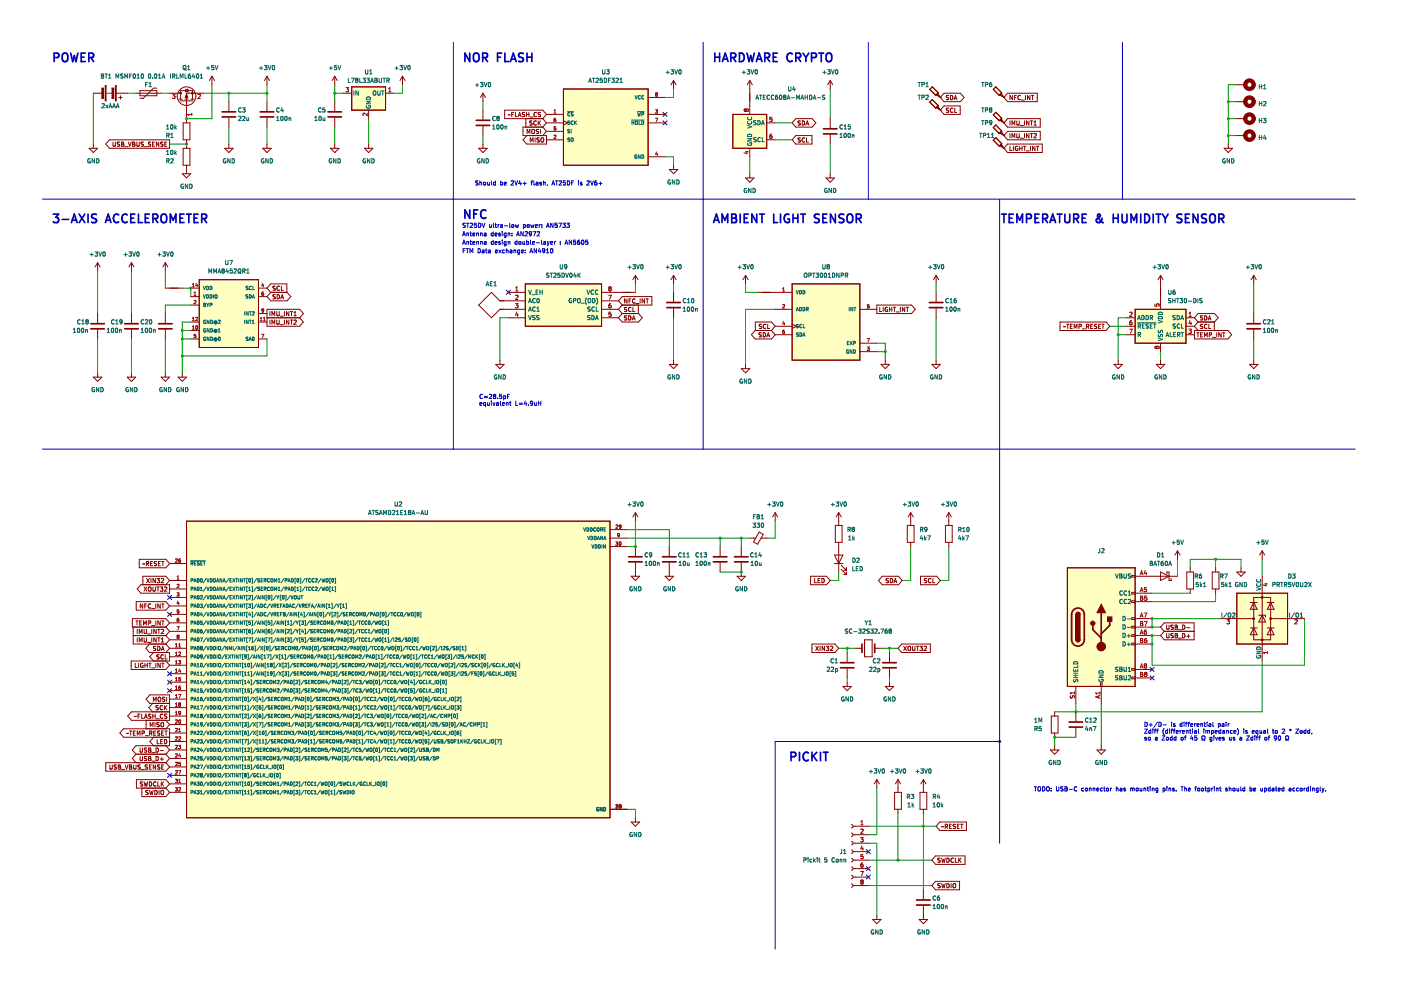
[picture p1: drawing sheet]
<svg xmlns="http://www.w3.org/2000/svg" width="420mm" height="297mm" viewBox="0 0 420 297" stroke-linecap="round" stroke-linejoin="round" font-family="sans-serif">
<path d="M278.8 26.8l.8-.8 1.8 1.8-.8 .8z" fill-rule="evenodd" fill="#ffffc2"/>
<path d="M278.8 26.8l.8-.8 1.8 1.8-.8 .8z" fill="none" stroke="#840000" stroke-width=".3"/>
<path d="M278.8 30.6l.8-.8 1.8 1.8-.8 .8z" fill-rule="evenodd" fill="#ffffc2"/>
<path d="M278.8 30.6l.8-.8 1.8 1.8-.8 .8z" fill="none" stroke="#840000" stroke-width=".3"/>
<path d="M219.8 34.3h10.1v10.2h-10.1z" fill-rule="evenodd" fill="#ffffc2"/>
<path d="M219.8 34.3h10.1v10.2h-10.1z" fill="none" stroke="#840000" stroke-width=".3"/>
<path d="M237.6 85.1h20.3v22.9h-20.3z" fill-rule="evenodd" fill="#ffffc2"/>
<path d="M237.6 85.1h20.3v22.9h-20.3z" fill="none" stroke="#840000" stroke-width=".3"/>
<path d="M320.1 170.2h20.3v35.5h-20.3z" fill-rule="evenodd" fill="#ffffc2"/>
<path d="M320.1 170.2h20.3v35.5h-20.3z" fill="none" stroke="#840000" stroke-width=".3"/>
<path d="M370.9 177.8h15.2v15.2h-15.2z" fill-rule="evenodd" fill="#ffffc2"/>
<path d="M370.9 177.8h15.2v15.2h-15.2z" fill="none" stroke="#840000" stroke-width=".3"/>
<path d="M298.6 41.3l1.8 1.8-.7 .7-1.8-1.8z" fill-rule="evenodd" fill="#ffffc2"/>
<path d="M297.9 42l.7-.7 1.8 1.8-.7 .7z" fill="none" stroke="#840000" stroke-width=".3"/>
<path d="M298.6 33.7l1.8 1.7-.7 .8-1.8-1.8z" fill-rule="evenodd" fill="#ffffc2"/>
<path d="M297.9 34.4l.7-.7 1.8 1.7-.7 .8z" fill="none" stroke="#840000" stroke-width=".3"/>
<path d="M298.6 37.5l1.8 1.7-.7 .8-1.8-1.8z" fill-rule="evenodd" fill="#ffffc2"/>
<path d="M297.9 38.2l.7-.7 1.8 1.7-.7 .8z" fill="none" stroke="#840000" stroke-width=".3"/>
<path d="M298.6 26l1.8 1.8-.7 .8-1.8-1.8z" fill-rule="evenodd" fill="#ffffc2"/>
<path d="M297.9 26.8l.7-.8 1.8 1.8-.7 .8z" fill="none" stroke="#840000" stroke-width=".3"/>
<path d="M340.4 92.7h15.3v10.2h-15.3z" fill-rule="evenodd" fill="#ffffc2"/>
<path d="M340.4 92.7h15.3v10.2h-15.3z" fill="none" stroke="#840000" stroke-width=".3"/>
<path d="M157.5 85.1h22.9v12.7h-22.9z" fill-rule="evenodd" fill="#ffffc2"/>
<path d="M157.5 85.1h22.9v12.7h-22.9z" fill="none" stroke="#840000" stroke-width=".3"/>
<path d="M105.5 26h10.1v7h-10.1z" fill-rule="evenodd" fill="#ffffc2"/>
<path d="M105.5 26h10.1v7h-10.1z" fill="none" stroke="#840000" stroke-width=".3"/>
<path d="M59.7 83.8h17.8v20.3h-17.8z" fill-rule="evenodd" fill="#ffffc2"/>
<path d="M59.7 83.8h17.8v20.3h-17.8z" fill="none" stroke="#840000" stroke-width=".3"/>
<path d="M55.9 156.2h127v88.9h-127z" fill-rule="evenodd" fill="#ffffc2"/>
<path d="M55.9 156.2h127v88.9h-127z" fill="none" stroke="#840000" stroke-width=".3"/>
<path d="M169 26.7h25.4v22.8h-25.4z" fill-rule="evenodd" fill="#ffffc2"/>
<g fill="none" stroke="#840000" stroke-width=".3">
<path d="M151.3 33h11.5l1.1 1.3-1.1 1.3h-11.5zM153 34.4l-.6 .1M153.5 34.3h.4M154.1 33.7h-.6v1.3M154.6 33.7v1.3h.6M155.4 35l.4-1.3 .5 1.3M155.5 34.6h.6M157.3 33.8h-.6a.53 .53 0 0 0 .6 .7l-.1 .4h-.6M157.7 35.6v2.5M157.9 34.3h.7M157.9 33.7v1.3M158.6 33.7v1.3"/>
<path d="M158.9 35.1h1M159.6 36.3l-.7 .1a.53 .53 0 0 0 .6 .6v.4h-.6M159.6 38.8l.6 .2 .1 .6-.3 .4-.5-.1zM160.9 36.4a.58 .58 0 0 0-.8 .5 .58 .58 0 0 0 .7 .5M160.9 37.4h-.1M160.9 33.8a.56 .56 0 0 0-.8 .5 .56 .56 0 0 0 .8 .5M161.4 36.2v1.3M161.5 38.8l-.6 .1a.53 .53 0 0 0 .6 .7l-.1 .4h-.6M161.6 36.8l.5 .7M162.1 38.8v1.2M162.1 36.2l-.7 .8M162.1 33.8h-.6a.53 .53 0 0 0 .6 .7l-.1 .4h-.6"/>
<path d="M162.8 38.1h-5.9v2.5h7v2.6h-5.9l-1.1-1.3 1.1-1.3M162.8 38.1l1.1 1.3-1.1 1.2M162.8 35.6l1.1 1.2-1.1 1.3M169 26.7h25.4v22.8h-25.4zM238.7 35.6h4.9l1.1 1.2-1.1 1.3h-4.9l-1.1-1.3zM240.1 36.3l-.7 .1a.53 .53 0 0 0 .6 .6l-.1 .4h-.6M240.6 36.2a.64 .64 0 0 1 .7 .7 .64 .64 0 0 1-.7 .6zM241.7 37.5l.4-1.3 .4 1.3M241.8 37.1h.6M283.1 27.9h4.9l1.1 1.3-1.1 1.3h-4.9l-1.1-1.3zM283.1 31.8h4.9v2.5h-4.9l-1.1-1.3zM284.5 28.7h-.7a.53 .53 0 0 0 .6 .7v.4h-.6"/>
<path d="M284.5 32.5h-.7a.53 .53 0 0 0 .6 .7v.4h-.6M285 28.6a.64 .64 0 0 1 .8 .6 .64 .64 0 0 1-.8 .7zM285.8 32.5a.56 .56 0 0 0-.8 .6 .56 .56 0 0 0 .8 .5M286.1 29.9l.5-1.3 .4 1.3M286.3 29.5h.6M286.3 32.4v1.3h.6M302.2 27.9h8.9v2.6h-8.9l-1.1-1.3zM302.2 35.6h9.8v2.5h-9.8l-1.1-1.3zM302.2 39.4h9.8v2.5h-9.8l-1.1-1.3zM302.9 36.2v1.3M303.5 37.5v-1.3l.4 .9 .4-.9v1.3M303.6 28.6v1.3l-.7-1.3v1.3"/>
<path d="M304.2 29.2h.4M304.8 28.6h-.6v1.3M304.9 36.2v1.1l.3 .2 .5-.2v-1.1M306 37.6h.9M306 28.7a.56 .56 0 0 0-.8 .5 .56 .56 0 0 0 .8 .6M306.3 30h.9M307.2 36.2v1.3M307.5 28.6v1.3M308.6 36.2v1.3l-.8-1.3v1.3M308.9 28.6v1.3l-.8-1.3v1.3M309 36.2h.7M309.3 28.6h.7"/>
<path d="M309.4 36.2v1.3M309.7 28.6v1.3M310.1 37.5h.7M310.1 36.6l.3-.4v1.3M32.8 41.9h18.1v2.6h-18.1l-1.1-1.3zM33.9 42.6v1l.2 .3 .5-.3v-1M35.9 42.6l-.7 .1a.53 .53 0 0 0 .6 .7v.4h-.6M36.4 42.6l.7 .2-.2 .4 .3 .4-.3 .3h-.5zM36.4 43.2h.5M37.4 44h1M38.5 42.6l.4 1.3 .4-1.3M39.8 42.6l.6 .2-.2 .4 .3 .4-.3 .3h-.4z"/>
<path d="M39.8 43.2h.4M41 42.6v1l.3 .3 .5-.3v-1M43 42.6l-.6 .1a.53 .53 0 0 0 .6 .7l-.1 .4h-.6M43.3 44h.9M45.2 42.6l-.7 .1a.53 .53 0 0 0 .6 .7v.4h-.6M45.7 43.2h.5M46.4 42.6h-.7v1.3h.7M47.6 42.6v1.3l-.7-1.3v1.3M48.9 42.6l-.7 .1a.53 .53 0 0 0 .6 .7v.4h-.6M49.4 43.2h.5M50 42.6h-.6v1.3h.6M158.1 40v-1.2l.4 .9 .4-.9v1.2"/>
<path d="M159 42.6v-1.3l.4 .9 .5-.9v1.3M160.5 41.3v1.3M161.6 42l.1 .1M161.7 42.1l-.1 .4h-.6M161.7 41.4l-.4-.1-.3 .3 .1 .3 .5 .1M162.3 41.5l.2-.2 .5 .2-.1 1-.6-.1zM238.7 40.6h4.8v2.6h-4.8l-1.1-1.3zM240.1 41.4h-.7a.53 .53 0 0 0 .6 .7l-.1 .4h-.6M241.3 41.4a.56 .56 0 0 0-.8 .5 .56 .56 0 0 0 .8 .6M241.9 41.3v1.3h.6M302.2 43.2h10.4v2.5h-10.4l-1.1-1.2zM302.9 43.9v1.2h.6"/>
<path d="M302.9 40v1.3M303.5 41.3v-1.3l.4 .9 .4-.9v1.3M303.9 43.9v1.2M304.9 40v1.1l.3 .2 .5-.2v-1.1M305.2 43.9a.58 .58 0 0 0-.7 .6 .58 .58 0 0 0 .7 .5v-.4h-.2M305.8 43.9v1.2M305.8 44.5h.7M306 41.4h.9M306.5 43.9v1.2M306.9 43.9h.8M307.2 40v1.3M307.3 43.9v1.2"/>
<path d="M307.8 45.2h1M308.6 40v1.3l-.8-1.3v1.3M309 40h.7M309.1 43.9v1.2M309.4 40v1.3M310.1 40.2l.5-.2 .2 .4-.8 .9h.8M310.4 43.9v1.2l-.7-1.2v1.2M310.8 43.9h.7M311.2 43.9v1.2M80.1 92.7h9.8l1.1 1.3-1.1 1.3 1.1 1.2-1.1 1.3h-9.8zM80.1 95.3h9.8M80.9 93.4v1.3"/>
<path d="M80.9 95.9v1.3M81.2 87.6l-1.1-1.2 1.1-1.3h4.8v2.5M81.2 87.6h4.9l1.1 1.3-1.1 1.3h-4.9l-1.1-1.3zM81.6 94.7v-1.3l.4 .9 .4-.9v1.3M81.6 97.2v-1.3l.4 .9 .4-.9v1.3M82.4 86.5h.1M82.5 86.5l-.1 .5h-.6M82.6 88.4h-.7a.53 .53 0 0 0 .6 .7l-.1 .4h-.6M82.6 85.8h-.5l-.3 .2 .2 .3 .4 .2M83 95.9v1.1l.2 .2 .5-.2v-1.1M83 93.4v1l.2 .3 .5-.3v-1M83.1 88.3a.64 .64 0 0 1 .7 .6 .64 .64 0 0 1-.7 .7z"/>
<path d="M83.8 85.9a.56 .56 0 0 0-.8 .5 .56 .56 0 0 0 .8 .5M84 94.8h1M84 97.3h1M84.2 89.6l.4-1.3 .4 1.3M84.3 89.2h.6M84.4 85.8v1.2h.6M85.3 93.4v1.3M85.3 95.9v1.3M86.6 93.4v1.3l-.7-1.3v1.3M86.6 95.9v1.3l-.7-1.3v1.3M87.1 93.4h.7M87.1 95.9h.7"/>
<path d="M87.4 93.4v1.3M87.4 95.9v1.3M88.1 96l.5-.1 .3 .4-.8 .9h.8M88.1 94.7h.8M88.1 93.7l.4-.3v1.3M186.6 94h4.9l1.1 1.3-1.1 1.2h-4.9l-1.1-1.2zM186.6 88.9h8.9v2.5h-8.9l-1.1-1.2zM186.6 91.4l-1.1 1.3 1.1 1.3M188 94.7l-.7 .1a.53 .53 0 0 0 .6 .6v.5h-.6M188 92.2h-.7a.53 .53 0 0 0 .6 .7v.4h-.6M188 89.6v1.2l-.7-1.2v1.2M188.5 94.7a.64 .64 0 0 1 .8 .6 .64 .64 0 0 1-.8 .6z"/>
<path d="M188.6 90.2h.5M189.2 92.2a.56 .56 0 0 0-.7 .5 .56 .56 0 0 0 .7 .6M189.2 89.6h-.6v1.2M189.6 95.9l.4-1.2 .5 1.2M189.7 95.6h.6M189.8 92.1v1.3h.6M190.4 89.6a.58 .58 0 0 0-.7 .6 .58 .58 0 0 0 .8 .5M190.4 89.6l.1 .1M190.7 91h1M191.4 91.4v2.6M192 89.6v1.2M193.3 89.6v1.2l-.7-1.2v1.2"/>
<path d="M193.7 89.6h.8M194.1 89.6v1.2M226.5 99.1h4.9l1.1 1.2-1.1 1.3h-4.9l-1.2-1.3zM226.5 99.1v-2.6h4.9l1.1 1.3-1.1 1.3M228.3 99.8l-.6 .1a.53 .53 0 0 0 .6 .6l-.1 .4h-.6M228.4 97.3h-.7a.53 .53 0 0 0 .6 .7v.4h-.6M228.9 99.7a.64 .64 0 0 1 .7 .7 .64 .64 0 0 1-.7 .6zM229.7 97.3a.58 .58 0 0 0-.8 .5 .58 .58 0 0 0 .7 .6M229.7 98.3l-.1 .1M230.2 97.2v1.3h.6M263 91.4h10.4l1.1 1.3-1.1 1.3h-10.4zM263.8 92.1v1.3h.6"/>
<path d="M264.9 92.1v1.3M266.1 92.2a.58 .58 0 0 0-.7 .6 .58 .58 0 0 0 .8 .5v-.5h-.2M266.7 92.1v1.3M266.7 92.7h.8M267.5 92.1v1.3M267.9 92.1h.7M268.2 92.1v1.3M268.7 93.5h1M270 92.1v1.3M271.3 92.1v1.3l-.7-1.3v1.3M271.8 92.1h.7M272.1 92.1v1.3"/>
<path d="M317.9 96.5h13.8l1.1 1.3-1.1 1.3h-13.8zM319.5 97.9l-.6 .1M319.8 97.2h.8M320.2 97.2v1.3M321 97.8h.4M321.6 97.2h-.6v1.3h.6M322.1 98.5v-1.3l.5 .9 .4-.9v1.3M323.6 97.9l.6-.1 .1-.5-.7-.1v1.3M324.6 98.6h.9M325.8 97.9l.6-.1 .1-.5-.7-.1v1.3M326.1 97.9l.5 .6M327.1 97.8h.4"/>
<path d="M327.7 97.2h-.6v1.3h.6M328.9 97.3h-.6a.53 .53 0 0 0 .6 .7l-.1 .4h-.6M329.5 97.8h.4M330.1 97.2h-.6v1.3h.6M330.4 97.2h.8M330.8 97.2v1.3M358.2 99.1h10.1l1.1 1.2-1.1 1.3h-10.1zM358.9 99.7h.7M359.3 99.7v1.3M359.3 94h4.9l1.1 1.3-1.1 1.2h-4.9l-1.1-1.2zM359.3 96.5l-1.1 1.3 1.1 1.3M360.7 99.7h-.6v1.3h.6"/>
<path d="M360.7 97.3h-.7a.53 .53 0 0 0 .6 .7v.4h-.6M360.7 94.7l-.7 .1a.53 .53 0 0 0 .6 .6v.5h-.6M361.2 94.7a.64 .64 0 0 1 .8 .6 .64 .64 0 0 1-.8 .6zM362 97.3a.56 .56 0 0 0-.8 .5 .56 .56 0 0 0 .8 .5M362.3 95.9l.5-1.2 .4 1.2M362.5 95.6h.6M362.5 97.2v1.3h.6M364.2 96.5v2.6M364.9 99.7v1.3M366.2 99.7v1.3l-.7-1.3v1.3M366.6 99.7h.8M367 99.7v1.3"/>
<path d="M230 101l.4-1.3 .4 1.3M230.1 100.6h.6M360.1 100.3h.4M361.2 101v-1.3l.4 .9 .4-.9v1.3M362.7 100.4l.6-.1v-.4l-.6-.2v1.3M363.6 101.1h1M41.8 167.6h7.9l1.2 1.3-1.2 1.3h-7.9zM42.3 175.3h8.6v2.5h-8.6l-1.1-1.3zM42.8 175.3v-2.6h6.9l1.2 1.3-1.2 1.3M43.2 175.9l.9 1.3M43.4 169l-.6 .1M43.9 169l.6-.1 .1-.5-.7-.1v1.3"/>
<path d="M43.9 173.4l.9 1.3M44.1 175.9l-.9 1.3M44.2 169l.4 .6M44.5 176.1l.3-.2 .5 .2-.2 1-.6-.1zM44.8 173.4l-.9 1.3M45.2 168.9h.4M45.3 173.4v1.3M45.8 168.3h-.6v1.3h.6M45.9 175.9v1.1l.2 .2 .5-.2v-1.1M46.6 173.4v1.3l-.7-1.3v1.3M47 168.4h-.7a.53 .53 0 0 0 .6 .7v.4h-.7M47 175.9h.7"/>
<path d="M47.1 173.4h.8l-.4 .5 .3 .1v.5h-.7M47.4 175.9v1.3M47.5 168.9h.4M48 175.9h.8l-.4 .5 .4 .1v.6h-.8M48.1 168.3h-.6v1.3h.6M48.4 173.5l.4-.1 .3 .4-.8 .9h.8M48.5 168.3h.7M48.8 168.3v1.3M49.3 176.1l.5-.2 .2 .4-.7 .9h.7M243.1 172.7h4.8l1.1 1.3-1.1 1.3h-4.8zM244.3 173.4v1.3h.6M245.3 174h.5"/>
<path d="M245.9 173.4h-.6v1.3h.6M246.5 173.4a.64 .64 0 0 1 .7 .6 .64 .64 0 0 1-.7 .7zM264.6 172.7h4.9l1.1 1.3-1.1 1.3h-4.9l-1.1-1.3zM266.4 173.5h-.6a.53 .53 0 0 0 .6 .7l-.1 .4h-.6M267 173.4a.64 .64 0 0 1 .7 .6 .64 .64 0 0 1-.7 .7zM268.1 174.7l.4-1.3 .4 1.3M268.2 174.3h.6M276.1 172.7h4.8l1.1 1.3-1.1 1.3h-4.8zM277.9 173.5h-.6a.53 .53 0 0 0 .6 .7l-.1 .4h-.6M279.2 173.5a.56 .56 0 0 0-.8 .5 .56 .56 0 0 0 .8 .5M279.8 173.4v1.3h.6M39.7 185.4h10l1.2 1.3-1.2 1.3h-10z"/>
<path d="M39.9 190.5h9.8M39.9 188v5h9.8M40.6 198.8v1.3h.6M40.7 186.1h.8M40.9 180.3h8.8l1.2 1.3-1.2 1.3h-8.8zM41.1 186.1v1.3M41.2 188.6v1.3M41.2 191.2v1.2M41.6 198.8v1.3M41.8 189.9v-1.3l.4 .9 .4-.9v1.3M41.8 192.4v-1.2l.4 .9 .4-.9v1.2M41.9 186.7h.4"/>
<path d="M42.5 186.1h-.6v1.3h.6M42.8 181v1.3l-.7-1.3v1.3M42.9 198.9a.58 .58 0 0 0-.8 .5 .58 .58 0 0 0 .8 .5v-.4h-.2M43 187.4v-1.3l.5 .9 .4-.9v1.3M43.2 188.6v1.1l.3 .2 .4-.2v-1.1M43.2 191.2v1l.3 .2 .4-.2v-1M43.4 181.6h.4M43.5 198.8v1.3M43.5 199.4h.7M44 181h-.6v1.3M44.2 198.8v1.3M44.2 190h1"/>
<path d="M44.2 192.6h1M44.5 186.8l.6-.1 .1-.5-.7-.1v1.3M44.6 198.8h.7M44.8 193l-1.1 1.3 1.1 1.3h6.1v2.5h-11.6v2.6h10.4l1.2-1.3-1.2-1.3M45 198.8v1.3M45.2 181.1a.56 .56 0 0 0-.8 .6 .56 .56 0 0 0 .8 .5M45.5 182.4h.9M45.5 187.5h.9M45.5 188.6v1.3M45.5 191.2v1.2M46 195.6l-1.1 1.3 1.1 1.2M46.7 181v1.3"/>
<path d="M46.7 186.1v1.3M46.7 198.8v1.3M46.7 193.8h-.6a.53 .53 0 0 0 .6 .7l-.1 .4h-.6M46.9 188.6v1.3l-.8-1.3v1.3M46.9 191.2v1.2l-.8-1.2v1.2M47.3 193.7a.64 .64 0 0 1 .7 .7 .64 .64 0 0 1-.7 .6zM47.3 191.2h.7M47.3 188.6h.7M47.6 188.6v1.3M47.6 191.2v1.2M47.7 196.3l-.6 .1a.53 .53 0 0 0 .6 .6l-.1 .5h-.6M48.1 181v1.3l-.8-1.3v1.3"/>
<path d="M48.1 186.1v1.3l-.8-1.3v1.3M48.1 198.8v1.3l-.8-1.3v1.3M48.4 195l.4-1.3 .4 1.3M48.4 188.8l.4-.2 .3 .4-.8 .9h.8M48.4 192.4h.7M48.4 191.5l.3-.3v1.2M48.5 181h.7M48.5 194.6h.6M48.5 186.1h.7M48.5 198.8h.7M48.8 181v1.3M48.8 186.1v1.3"/>
<path d="M48.8 198.8v1.3M49 196.4a.56 .56 0 0 0-.8 .5 .56 .56 0 0 0 .8 .5M49.6 196.3v1.2h.6M49.7 193l1.2 1.3-1.2 1.3M49.7 188l1.2 1.2-1.2 1.3M49.7 190.5l1.2 1.3-1.2 1.2M243.5 193h6.9l1.1 1.3-1.1 1.3h-6.9zM244.6 193.7l.9 1.3M245.5 193.7l-.9 1.3M245.9 193.7v1.3M247.3 193.7v1.3l-.8-1.3v1.3M247.8 193.7h.7l-.4 .5 .4 .1v.6h-.7"/>
<path d="M249.6 193.8h-.6M249.6 193.8h.1M249.7 193.8v.5l-.7 .7h.8M254.1 195.6v2.8M266.8 195.6v2.8M270.4 193h8.6v2.6h-8.6l-1.1-1.3zM271 193.7l.9 1.3M271.9 193.7l-.9 1.3M272.3 193.9l.3-.2 .5 .2-.1 1-.7-.1zM273.7 193.7v1l.2 .3 .5-.3v-1M274.8 193.7h.8M275.2 193.7v1.3"/>
<path d="M275.9 193.7h.7l-.4 .5 .4 .1v.6h-.7M277.1 193.8l.5-.1 .2 .4-.7 .9h.7M349.2 186.7h8.9v5.1h-8.9l-1.2-1.3 1.2-1.3-1.2-1.2zM349.2 189.2h8.9M349.9 187.4v1l.2 .2 .5-.2v-1M349.9 189.9v1l.2 .3 .5-.3v-1M351.8 190.6v.1M351.8 190.7v.4h-.7M351.9 187.4l-.7 .1a.53 .53 0 0 0 .6 .7v.4h-.7M351.9 190l-.5-.1-.3 .2 .2 .3 .5 .2M352.4 189.9l.7 .2-.3 .4 .3 .4-.2 .3h-.5zM352.4 187.4l.7 .2-.3 .4 .3 .4-.2 .2h-.5z"/>
<path d="M352.4 190.5h.4M352.4 188h.4M353.4 191.3h1M353.4 188.8h1M354.7 189.9a.64 .64 0 0 1 .7 .6 .64 .64 0 0 1-.7 .7zM354.7 187.4a.64 .64 0 0 1 .7 .6 .64 .64 0 0 1-.7 .6zM355.9 190.7h1M355.9 188.2h1M356.4 190.2v1M38.5 219.8l-.6 .1M38.9 219.1h.7M39.2 219.1v1.3"/>
<path d="M40 219.7h.4M40.6 219.1h-.6v1.3h.6M40.9 214.7l-.6 .1M41.4 214.6h.4M42 214h-.6v1.3M42.5 214v1.3h.6M42.6 219.8l.6-.1 .1-.5-.7-.1v1.3M43.3 215.3l.5-1.3 .4 1.3M43.4 214.9h.7M43.8 215.9v2.5M44.8 219.8l.6-.1 .1-.5-.7-.1v1.3M45 217.8v-1.2l.5 .9 .4-.9v1.2"/>
<path d="M45.1 219.8l.5 .6M45.3 214.1l-.7 .1a.53 .53 0 0 0 .6 .6l-.1 .4h-.6M45.5 200.2h.9M45.8 210.8l-1.1 1.3 1.1 1.3M45.8 214.6h.7M45.8 214v1.3M46 210.2v-1.2l.4 .9 .4-.9v1.2M46.1 219.7h.4M46.5 216.6v1.2M46.5 214v1.3M46.7 219.1h-.6v1.3h.6M46.8 215.4h1"/>
<path d="M47.4 209.1l.3-.1 .5 .1-.2 1.1-.6-.2zM47.5 211.6h-.7a.53 .53 0 0 0 .6 .7v.4h-.6M47.8 216.6l-.7 .1a.53 .53 0 0 0 .6 .7l-.1 .4h-.6M47.9 219.2h-.6a.53 .53 0 0 0 .6 .7l-.1 .4h-.6M48.3 216.8l.2-.2 .5 .2-.1 1-.6-.1zM48.5 219.7h.4M48.8 211.6a.56 .56 0 0 0-.8 .5 .56 .56 0 0 0 .8 .5M48.8 214.2a.56 .56 0 0 0-.8 .5 .56 .56 0 0 0 .8 .5M49.1 219.1h-.6v1.3h.6M49.3 211.5v1.3M49.4 214.2a.53 .53 0 0 0 .6 .6l-.1 .4h-.6M49.4 209l-.6 .1a.53 .53 0 0 0 .6 .6l-.1 .5h-.6"/>
<path d="M49.4 219.1h.8M49.4 214.1h.6M49.4 214.1v.1M49.5 212l.5 .8M49.7 215.9l1.2 1.3-1.2 1.2M49.8 219.1v1.3M50 209v1.2M50 211.5l-.7 .7M50.9 210.8h-6l-1.1-1.2 1.1-1.3h6v7.6h-11.5l-1.1-1.3 1.1-1.2h11.5M252.8 205.7h2.5l-1.2 1.3zM254.1 200.4v2.8M254.1 204.5v1.2"/>
<path d="M265.5 205.7h2.5l-1.2 1.3zM266.8 200.4v2.8M266.8 204.5v1.2M31.7 228.6h18l1.2 1.3-1.2 1.2h-18zM32.9 229.3v1l.3 .2 .5-.2v-1M34.9 229.3l-.6 .1a.53 .53 0 0 0 .6 .7l-.1 .4h-.6M35.5 229.3l.6 .2-.2 .4 .3 .4-.2 .2h-.5zM35.5 229.9h.4M36.4 230.7h1M37.5 229.3l.5 1.2 .4-1.2M38.8 229.3l.7 .2-.3 .4 .3 .4-.2 .2h-.5zM38.8 229.9h.4"/>
<path d="M40.1 229.3v1l.2 .2 .5-.2v-1M40.8 226.1h8.9M40.8 226.1l-1.1 1.2 1.1 1.3M40.9 233.7h8.8l1.2 1.3-1.2 1.2h-8.8zM41.2 220.4v-1.3l.4 .9 .4-.9v1.3M42 224.2v1l.3 .3 .4-.3v-1M42 226.7v1.1l.3 .2 .4-.2v-1.1M42.1 229.3l-.7 .1a.53 .53 0 0 0 .6 .7v.4h-.7M42.3 230.7h1M42.5 236.2v2.6h7.2l1.2-1.3-1.2-1.3M42.8 234.4l-.7 .1a.53 .53 0 0 0 .6 .6v.5h-.6M43.2 234.4l.3 1.2 .3-.9 .2 .9 .3-1.2"/>
<path d="M43.6 220.5h.9M44 226.8l-.7 .1a.53 .53 0 0 0 .6 .6v.4h-.6M44 224.3h-.7a.53 .53 0 0 0 .6 .7v.4h-.6M44.2 229.3l-.6 .1a.53 .53 0 0 0 .6 .7l-.1 .4h-.6M44.4 237h-.6a.53 .53 0 0 0 .6 .7l-.1 .4h-.6M44.6 224.2l.6 .2-.2 .4 .3 .4-.3 .3h-.4zM44.6 226.7l.6 .3-.2 .3 .3 .5-.3 .2h-.4zM44.6 227.3h.4M44.6 224.8h.4M44.8 234.4a.64 .64 0 0 1 .7 .6 .64 .64 0 0 1-.7 .6zM44.8 229.9h.4M44.9 236.9l.3 1.3 .2-.9 .2 .9 .3-1.3"/>
<path d="M45.4 229.3h-.6v1.2h.6M45.5 228.1h1M45.5 225.6h1M46.1 221l-1.1 1.3 1.1 1.2M46.4 236.9a.64 .64 0 0 1 .8 .6 .64 .64 0 0 1-.8 .7zM46.7 229.3v1.2l-.8-1.2v1.2M46.8 224.2a.64 .64 0 0 1 .7 .6 .64 .64 0 0 1-.7 .7zM46.8 226.7a.64 .64 0 0 1 .7 .7 .64 .64 0 0 1-.7 .6zM46.8 234.5a.56 .56 0 0 0-.8 .5 .56 .56 0 0 0 .8 .5M47.1 221.7v1.2h.6M47.3 229.8h.1M47.3 234.4v1.2h.6"/>
<path d="M47.3 229.8l.5 .2 .1 .3-.2 .2h-.5M47.7 236.9v1.3M47.9 229.3h-.6v.5M48.1 227.5h.9M48.1 225h.9M48.2 222.3h.4M48.3 237.1l.2-.2 .5 .2-.1 1-.6-.1zM48.4 234.4v1.2M48.5 229.9h.4M48.5 227v1M48.5 234.9l.6 .7M48.8 221.7h-.6v1.2h.6"/>
<path d="M49.1 234.4l-.7 .7M49.1 229.3h-.6v1.2h.6M49.3 221.7a.64 .64 0 0 1 .7 .6 .64 .64 0 0 1-.7 .6zM49.7 226.1l1.2 1.2-1.2 1.3M49.7 223.5l1.2 1.3-1.2 1.3M50.9 221h-13.8l-1.1-1.3 1.1-1.3h13.8v5.1h-10.1l-1.1 1.3 1.1 1.3M263 233.7v2.5M263 233.7l-.8 1.3M263 233.7l.7 1.3M268.3 237.5h2v5.1h-2zM269.3 233.7v3.8M269.3 233.7l-.8 1.3"/>
<path d="M269.3 233.7l.8 1.3M275.9 237.5h2v5.1h-2zM276.9 233.7v3.8M276.9 233.7l-.7 1.3M276.9 233.7l.8 1.3M255.3 259.8a.51 .51 0 0 1 .5 .6 .51 .51 0 0 1-.5 .5M255.3 257.3a.51 .51 0 0 1 .5 .5 .51 .51 0 0 1-.5 .5M255.3 254.8a.51 .51 0 0 1 .5 .5 .51 .51 0 0 1-.5 .5M255.3 252.2a.51 .51 0 0 1 .5 .5 .51 .51 0 0 1-.5 .5M255.3 249.7a.51 .51 0 0 1 .5 .5 .51 .51 0 0 1-.5 .5M255.3 247.1a.51 .51 0 0 1 .5 .6 .51 .51 0 0 1-.5 .5M255.8 247.7h4.6"/>
<path d="M255.8 257.8h4.6M255.8 255.3h4.6M255.8 252.7h4.6M255.8 250.2h4.6M269.3 242.6v1.2M276.9 242.6v1.2M280.6 256.5h8.8v2.6h-8.8l-1.1-1.3zM281.8 246.4h8v2.5h-8l-1.1-1.2zM282 257.3h-.7a.53 .53 0 0 0 .6 .7l-.1 .4h-.6M282.4 257.2l.3 1.3 .2-.9 .3 .9 .3-1.3M283 247.7l-.6 .1M283.5 247.7h.6v-.5l-.6-.1v1.2"/>
<path d="M283.8 247.7l.4 .6M284 257.2a.64 .64 0 0 1 .7 .7 .64 .64 0 0 1-.7 .6zM284.7 247.7h.5M285.3 247.1h-.6v1.2h.6M286 257.3a.56 .56 0 0 0-.8 .6 .56 .56 0 0 0 .8 .5M286.5 257.2v1.3h.6M286.6 247.1l-.7 .1a.53 .53 0 0 0 .6 .6l-.1 .5h-.6M287.1 247.7h.4M287.5 257.2v1.3M287.7 247.1h-.6v1.2h.6M287.7 257.8l.6 .7M288.1 247.1h.7"/>
<path d="M288.3 257.2l-.8 .7M288.4 247.1v1.2M255.3 264.9a.51 .51 0 0 1 .5 .5 .51 .51 0 0 1-.5 .5M255.3 262.4a.51 .51 0 0 1 .5 .5 .51 .51 0 0 1-.5 .5M255.8 265.4h4.6M255.8 262.9h4.6M255.8 260.4h4.6M261.7 275.6h2.5l-1.2 1.3zM263 274.3v1.3M275.7 275.6h2.5l-1.3 1.3zM276.9 266.7v2.8M276.9 271.5v4.1"/>
<path d="M280.6 264.2h7.2v2.5h-7.2l-1.1-1.3zM282 264.9l-.7 .1a.53 .53 0 0 0 .6 .6l-.1 .4h-.6M282.4 264.8l.3 1.3 .2-.9 .3 .9 .3-1.3M284 264.8a.64 .64 0 0 1 .7 .7 .64 .64 0 0 1-.7 .6zM285.2 264.8v1.3M285.8 265l.3-.2 .5 .2-.2 1-.6-.1z"/>
</g>
<g fill="none" stroke="#000084" stroke-width=".3">
<path d="M198.8 33.7l1.3 1.2M198.8 36.2l1.3 1.2M200.1 33.7l-1.3 1.2M200.1 36.2l-1.3 1.2M151.9 87l1.2 1.2M153.1 87l-1.2 1.2M299.8 134.6v118.1M50.2 178.5l1.3 1.2M51.5 178.5l-1.3 1.2M50.2 183.5l1.3 1.3M51.5 183.5l-1.3 1.3M50.2 201.3l1.3 1.2"/>
<path d="M50.2 203.9l1.3 1.2M50.2 206.4l1.3 1.2M51.5 201.3l-1.3 1.2M51.5 203.9l-1.3 1.2M51.5 206.4l-1.3 1.2M344.9 202.6l1.2 1.2M344.9 200.1l1.2 1.2M346.1 202.6l-1.2 1.2M346.1 200.1l-1.2 1.2M50.2 231.8l1.3 1.2M51.5 231.8l-1.3 1.2M299.8 222.3h-67.3v62.2"/>
<path d="M259.8 254.7l1.2 1.2M259.8 259.7l1.2 1.3M261 254.7l-1.2 1.2M261 259.7l-1.2 1.3M259.8 262.3l1.2 1.2M261 262.3l-1.2 1.2"/>
</g>
<g fill="none" stroke="#0000c2" stroke-width=".3">
<path d="M136 12.7v121.9M210.9 12.7v121.9M260.4 12.7v47M336.6 12.7v47M12.8 59.7h393.7M143.2 54.9l.1 .1M143.3 55l-.1 .4h-.6M143.4 54.3l-.5-.1-.3 .2 .2 .3 .4 .2M143.9 54.2v1.3M143.9 54.7h.5l.1 .8M145.1 54.7h.5l-.1 .7-.4-.1zM146.2 54.6l.1 .8 .5-.1"/>
<path d="M146.8 54.6v.9M147.4 54.2v1.1l.1 .2M148.6 54.7l-.4-.1-.2 .3 .1 .5h.5M148.6 54.2v1.3M150.1 54.7l.4-.1 .2 .3-.1 .5h-.5M150.1 54.2v1.3M151.2 55l.6-.1v-.2l-.6 .1 .1 .6h.5M153.3 54.3h.1M153.3 54.3h.6M153.9 54.3h.1M154 54.3v.4l-.8 .8h.8M154.4 54.2l.4 1.3 .4-1.3"/>
<path d="M155.9 54.1l-.3 .9h.8M156.2 54.6v.9M156.9 55h.9M157.3 54.5v1M159.2 54.6h.5M159.7 54.2l-.3 .2v1.1M160.1 54.2v1.1l.2 .2M160.8 54.7h.5v.8M161.3 54.9l-.6 .3 .2 .3 .4-.1M162.4 54.7l-.3-.1-.2 .3 .5 .3M162.4 55.2v.1M162.4 55.3l-.5 .1"/>
<path d="M163 54.2v1.3M163 54.7h.4l.1 .8M164.2 55.4l-.1 .2M165.5 55.5l.4-1.3 .5 1.3M165.6 55.1h.6M166.6 54.2h.7M167 54.2v1.3M167.7 54.3h.6M167.7 54.3h.1M168.3 54.3h.1M168.3 54.3v.4l-.7 .8h.8M169.6 54.2h-.6l-.1 .6 .6-.1 .1 .6h-.7"/>
<path d="M170.2 54.2a.64 .64 0 0 1 .7 .6 .64 .64 0 0 1-.7 .7zM171.4 54.8h.5M172 54.2h-.6v1.3M173.5 54.2v.1M173.5 54.6v.9M174.5 54.7l-.3-.1-.2 .3 .6 .3M174.6 55.3l-.6 .1M174.6 55.2v.1M176 54.3l.5-.1 .3 .4-.8 .9h.8M177.1 54.2l.4 1.3 .5-1.3M178.9 54.2l-.5 .3-.1 .7 .3 .3 .4-.2-.1-.6h-.3l-.3 .2M179.6 55h1"/>
<path d="M180.1 54.5v1M299.8 59.7v74.9M138.7 73.2l.4-1.2 .5 1.2M138.7 70.7l.4-1.3 .5 1.3M138.8 72.9h.6M138.8 70.3h.6M138.9 75.1h.4M139.5 74.5h-.6v1.3M139.6 67h-.7a.53 .53 0 0 0 .6 .7l-.1 .4h-.6M139.8 74.5h.7M139.9 66.9h.7M140 69.9v.8"/>
<path d="M140 72.4v.8M140 72.5h.5v.7M140 70l.5-.1v.8M140.2 74.5v1.3M140.3 66.9v1.3M141 72.4h.4M141 75.8v-1.3l.4 .9 .4-.9v1.3M141 69.9h.4M141 67l.5-.1 .2 .4-.7 .9h.7M141.1 69.4v1.1l.3 .2M141.1 72v1.1l.3 .1M141.8 72.8l.6-.1-.1-.2-.5 .1 .1 .6h.4"/>
<path d="M141.8 70.3l.6-.1-.1-.3-.5 .1 .1 .6h.4M142.9 66.9h-.6l-.1 .6 .6-.1 .1 .6h-.7M142.9 69.9v.8M142.9 72.4v.8M143 72.5h.4l.1 .7M143 72.5h-.1M143 69.9h.4l.1 .8M143 69.9l-.1 .1M143.4 74.5a.64 .64 0 0 1 .7 .7 .64 .64 0 0 1-.7 .6zM143.5 66.9a.64 .64 0 0 1 .7 .6 .64 .64 0 0 1-.7 .7zM144.1 72.5h.5v.7M144.1 69.9v.8"/>
<path d="M144.1 72.4v.8M144.1 70l.5-.1v.8M144.6 66.9l.4 1.3 .4-1.3M144.6 75h.5l.1 .8M145.2 75.2l-.6 .3 .2 .3 .4-.1M145.2 72.5h.5l.1 .7M145.2 69.9h.5l.1 .8M145.6 74.9h.5M145.8 72.7l-.6 .2 .2 .3h.4M145.8 74.5v1.1l.3 .2M145.8 70.2l-.6 .2 .2 .3 .4-.1M146.5 75h.5l.1 .8"/>
<path d="M146.8 67.3l.1 .8h.4M147.1 75.2l-.6 .3 .1 .3 .5-.1M147.4 67.3v.9M147.4 68l-.1 .1M147.9 69.9h-.4l-.2 .2 .1 .5h.5M147.9 72.5l-.4-.1-.2 .2 .1 .6h.5M147.9 69.4v1.3M147.9 72v1.2M148 66.9v1.1l.1 .2M148.4 72.8l.7-.1-.1-.2-.6 .1 .1 .6h.5M148.4 70.3l.7-.1-.1-.3-.6 .1 .1 .6h.5M148.4 67.3h.5"/>
<path d="M148.6 75.4l.6-.2-.1-.2-.5 .1v.6h.5M148.6 66.9v1.1l.3 .2M149.4 67.3v.9M149.6 74.9l.7 .9M149.7 67.3l-.3 .3M150 69.9l-.5 .1 .5 .3v.3h-.5M150 72.5l-.5 .1 .5 .3v.3h-.5M150.1 67.4h.5l.1 .8M150.3 74.9l-.7 .9M150.6 69.4v.2M150.6 69.9v.8M150.6 72v.1"/>
<path d="M150.6 72.4v.8M150.7 67.6l-.6 .3 .2 .3 .4-.1M151.3 67.7h1M151.3 75l-.4-.1-.2 .3 .1 .5h.5M151.8 73.2l-.6-.1 .1-.6h.5v.9l-.3 .3-.3-.1M151.8 69.9v1l-.3 .2h-.3M151.8 69.9h-.4l-.2 .2 .1 .5h.5M151.8 74.5v1.3M151.8 75.1l.5-.1 .1 .8M152.4 69.9v.8M152.4 72.4v.8M152.4 70l.5-.1v.8"/>
<path d="M152.4 72.5h.5v.7M152.9 66.9v1.1l.1 .2M153 75h.5v.8M153.5 67.4h.6l-.1 .7-.5-.1zM153.5 69.9v.1M153.5 70.6v.1M153.5 75.2l-.6 .3 .2 .3 .4-.1M154.1 75.1l.5-.1 .1 .8M154.1 74.9v.9M154.6 67.3l.2 .9 .2-.6 .3 .6 .2-.9M154.9 70.7l.4-1.3 .5 1.3M155 72.5l-.3-.1-.3 .2 .2 .6h.4"/>
<path d="M155 72v1.2M155 70.3h.6M155.6 72.5h.6l-.1 .7-.5-.1zM155.8 75.7h-.5v-.7l.5-.1v1.1l-.2 .2h-.3M156.4 75.4l.6-.2-.1-.2-.5 .1v.6h.5M156.8 72.4l.1 .8 .4-.1M156.9 69.4v1.3l-.7-1.3v1.3M157 67.4l.3-.1 .3 .3-.1 .5h-.5M157 67.3v1.3M157.3 72.4v.8M157.5 69.6l.4-.2 .3 .4-.8 .9h.8M157.5 75.7v.1"/>
<path d="M157.5 75v.1M157.9 72.5l.4-.1 .2 .2-.1 .6h-.5M157.9 72v1.2M158.1 67.4h.6l-.1 .7-.5-.1zM158.7 68l-.1 .1M158.9 75.8l.4-1.3 .5 1.3M159 75.4h.6M159.1 72v1.1l.2 .1M159.2 67.3l.2 .9 .2-.6 .3 .6 .2-.9M159.4 70l-.2 .2h-.4l-.1-.6 .5-.2 .2 .3-.1 .7-.5 .3M159.7 72.8l.6-.1-.1-.2-.5 .1 .1 .6h.4M159.8 69.4h.9l-.6 1.3"/>
<path d="M160.5 67.7l.6-.1v-.2l-.6 .1 .1 .6h.5M160.8 72.8h1M160.9 74.5v1.3l-.7-1.3v1.3M161.1 69.6l.5-.2 .2 .4-.8 .9h.8M161.7 67.3v.9M161.8 74.5l-.3 .9h.7M162.1 67.3l-.4 .3M162.1 74.9v.9M162.4 72v1.1l.2 .1M162.5 68v.2M162.5 67.4v.1M163.1 72.5h.5v.7"/>
<path d="M163.4 75.1l-.3 .2-.3-.1-.1-.6 .4-.1 .3 .3-.1 .7-.5 .3M163.6 72.7l-.6 .2 .2 .3h.4M163.9 68.2l.4-1.3 .4 1.3M163.9 75.8h.7M163.9 74.9l.3-.4v1.3M164 67.8h.6M164.1 72.4l.3 .8M164.4 73.2l-.3 .5M164.7 72.4l-.3 .8M165.1 72.8l.6-.1v-.2l-.6 .1 .1 .6h.5M165.2 74.6l.2-.1a.62 .62 0 0 1 .4 .7 .62 .62 0 0 1-.5 .5l-.2-.4zM165.9 66.9v1.3l-.8-1.3v1.3"/>
<path d="M166.3 72.4v.8M166.4 68l.1 .1M166.5 68.1h.5M166.5 67.4h.5M166.5 67.4l-.1 .1M166.7 72.4l-.4 .2M167 67.4l.1 .1M167.1 66.9h-.6l-.1 .6M167.1 67.5v.5M167.1 68l-.1 .1M167.6 66.9h.8l-.5 1.3M168 73.1v.1"/>
<path d="M168 72.5v.1M168.8 66.9h.8l-.5 .5 .4 .1v.5h-.7M169.4 73.2l.5-1.2 .4 1.2M169.6 72.9h.6M170 66.9h.8l-.5 .5 .4 .1v.5h-.7M171.4 72v1.2l-.7-1.2v1.2M172.6 72h-.6v.6l.6-.1v.6h-.6M173.8 72l-.6 .3v.7l.2 .2 .4-.1v-.6h-.4l-.2 .2M174.5 72.1l.2-.1a.62 .62 0 0 1 .4 .6 .62 .62 0 0 1-.5 .6l-.2-.4zM176.3 72h-.6l-.1 .6 .6-.1 .1 .6h-.7M144.7 118.3a.56 .56 0 0 0-.8 .5 .56 .56 0 0 0 .8 .5M145.2 118.8h1"/>
<path d="M145.2 119.2h1M146.8 118.3l.4-.1 .3 .4-.8 .9h.8M148.2 118.7l-.2-.2 .2-.3 .5 .2-.3 .3M148.2 118.7l-.2 .3 .2 .5 .4-.2v-.4M148.2 118.7h.2M148.4 118.7l.2 .1M148.6 118.8v.1M149.2 119.4v.1M149.2 119.4h.1M150.4 118.2h-.6v.6l.6-.1v.6h-.6M151 118.7l.4-.1 .3 .3-.2 .5h-.5M151 118.6v1.3"/>
<path d="M152.2 118.8h.4M152.8 118.2h-.6v1.3M12.8 134.6h393.7M143.9 121.1l.6-.1v-.3l-.6 .1 .1 .6h.5M145.6 120.7h-.4l-.2 .2 .1 .5h.5M145.6 120.7v1.2M146.2 120.7l.1 .7h.5M146.8 120.7v.8M147.3 120.3l.1 .1M147.4 120.4h.1M147.4 120.7v.8M147.8 120.7l.3 .8 .3-.8"/>
<path d="M148.9 120.7h.5l.1 .8M149.5 121l-.6 .2 .2 .3 .4-.1M150.1 120.2v1.1l.2 .2M150.7 121.1l.6-.1-.1-.3-.5 .1v.6h.5M151.8 120.8l.5-.1 .1 .8M151.8 120.7v.8M152.8 120.7h.5M153 120.2v1.1l.3 .2M154.7 120.2v1.3h.6M155.7 120.8h1M155.7 121.2h1M157.5 120.2l-.3 .9h.8"/>
<path d="M157.8 120.7v.8M158.5 121.4v.1M159.8 120.8l-.3 .2h-.3l-.1-.6 .4-.2 .3 .3-.1 .7-.5 .3M160.3 120.7l.1 .7h.4M160.8 120.7v.8M161.5 120.8h.7M161.5 120.2v1.3M162.2 120.2v1.3M343.2 218.5h.9l-.9 1.3h.9M343.4 216.5a.64 .64 0 0 1 .7 .6 .64 .64 0 0 1-.7 .7zM344.6 217.3h1M345.1 219h-.3l-.3 .2 .1 .5h.5"/>
<path d="M345.1 216.8v1M345.1 218.5v1.3M345.7 218.5v.1M345.7 219v.8M346.2 219h.4M346.6 218.5l-.3 .2v1.1M346.9 219h.5M347.1 216.4l-1.1 1.7M347.4 218.5l-.3 .2v1.1M347.5 216.5a.64 .64 0 0 1 .8 .6 .64 .64 0 0 1-.8 .7zM348.8 217.3h1M349.1 218.3a1.46 1.46 0 0 0 0 2"/>
<path d="M350.1 219h-.3l-.3 .2 .2 .5h.4M350.1 218.5v1.3M350.7 218.5v.1M350.7 219v.8M351.2 219h.5M351.4 216.5v.1M351.4 216.9v.9M351.7 218.5l-.3 .2v1.1M351.9 219h.5M352.4 218.5l-.3 .2v1.1M352.4 217l-.5 .1 .5 .3v.3h-.5M352.7 219.4l.6-.1v-.3l-.6 .1 .1 .6h.5"/>
<path d="M353.9 219v.8M354.3 219l-.4 .2M354.5 216.5v1.3l-.5-.1v-.7h.5M354.6 219.4l.6-.1v-.3l-.6 .1 .1 .6h.5M355.1 216.5v.1M355.1 216.9v.9M355.5 216.9h.5M355.8 219.1l.5-.1v.8M355.8 219v.8M356 216.5l-.3 .2v1.1M356.3 216.9h.4M356.7 219h.5"/>
<path d="M356.7 216.5l-.3 .2v1.1M356.9 218.5v1.1l.3 .2M357.1 217.3l.6-.1-.1-.2-.5 .1 .1 .6h.4M357.6 218.5v.1M357.6 219v.8M358.2 219h.5l.1 .8M358.2 216.9v.9M358.6 216.9l-.4 .2M358.8 219.3l-.6 .2 .2 .3 .4-.1M359 217.3l.6-.1-.1-.2-.5 .1v.6h.5M359.4 218.5v1.1l.2 .2M360.1 217h.5l.1 .8"/>
<path d="M360.1 216.9v.9M361 218.5h.1M361 219v.8M361 218.5v.1M361.1 216.9h.5M361.3 216.5v1.1l.3 .2M361.6 219.1l.4-.1 .2 .1M361.6 219v.8M362 216.5v.1M362 216.9v.9M362.2 219.1l.5-.1v.8M362.2 219.1v.7"/>
<path d="M362.6 217l.5 .1v.6l-.4 .1-.1-.5 .5-.1M363.3 219h.4l.2 .2-.1 .5h-.5M363.3 219v1.2M363.8 216.5v1.1l.1 .2M364.4 219.4l.6-.1v-.3l-.6 .1 .1 .6h.5M365.4 216.9v1.3M365.4 217l.3-.1 .3 .2-.1 .6h-.5M366.1 219h-.4l-.2 .2 .1 .5h.5M366.1 218.5v1.3M366.5 217l.6 .1v.6l-.4 .1-.2-.5 .6-.1M366.7 219h.5l.1 .8M367.3 219.3l-.6 .2 .1 .3 .5-.1"/>
<path d="M367.7 216.5v.1M367.7 216.9v.9M367.9 219.1l.4-.1 .1 .8M367.9 219v.8M368.3 216.9v.9M368.6 216.9l-.3 .2M369.6 219h-.4l-.2 .2 .1 .5h.5M370 219.4l.6-.1v-.3l-.6 .1 .1 .6h.5M371.1 218.3a1.46 1.46 0 0 1 0 2M373 218.5v.1M373 219v.8M374 219l-.5 .1 .5 .3v.3h-.5"/>
<path d="M375.5 219.4l.6-.1v-.3l-.6 .1 .1 .6h.5M377.2 219h-.3l-.3 .2 .2 .5h.4M377.2 219v1.2M377.8 219l.1 .7h.5M378.4 219v.8M379 219h.5v.8M379.5 219.3l-.6 .2 .2 .3 .4-.1M380.1 218.5v1.1l.2 .2M381.6 219h.5M381.8 218.5v1.1l.3 .2M382.5 219.1h.5v.6h-.5zM384.6 218.6l.4-.1 .3 .4-.8 .9h.8"/>
<path d="M386.7 218.7l.3 .1M387 218.5v.3M387 218.8l-.2 .3M387 218.8l.2 .3M387.3 218.7l-.3 .1M388.6 218.5h.9l-.9 1.3h.9M389.9 219.1h.6l-.1 .6h-.5zM391.6 219h-.3l-.3 .2 .1 .5h.5M391.6 218.5v1.3M392.8 219h-.4l-.2 .2 .1 .5h.5M392.8 218.5v1.3M393.4 219.7l-.1 .3"/>
<path d="M310.2 235.8h.7M310.5 235.8v1.3M311.3 236l.3-.2 .4 .2-.1 1-.6-.1zM312.6 235.8a.64 .64 0 0 1 .8 .6 .64 .64 0 0 1-.8 .7zM313.9 236l.3-.2 .4 .2-.1 1-.6-.1zM315.2 236.3v.1M315.2 237v.1M316.8 235.8v1l.3 .3 .4-.3v-1M318.8 235.9h-.6a.53 .53 0 0 0 .6 .7l-.1 .4h-.6M319.4 236.4h.4M319.8 236.4l.2-.5-.6-.1v1.3l.6-.1M319.8 236.4l.3 .3-.1 .3"/>
<path d="M320 237h.1M320.6 236.6h1M322.9 235.9a.56 .56 0 0 0-.8 .5 .56 .56 0 0 0 .8 .6M325 236.3l-.4-.1-.2 .3 .1 .5h.5M325.5 236.4h.6l-.1 .6h-.5zM326.7 236.4l.5-.1v.8M326.7 236.2v.9M327.8 236.4l.5-.1 .1 .8M327.8 236.2v.9M328.9 236.7l.6-.2v-.2l-.6 .1 .1 .6h.5M330.6 236.3l-.4-.1-.2 .3 .1 .5h.5M331 236.2h.5"/>
<path d="M331.2 235.8v1.1l.3 .2M331.9 237h.1M331.9 236.4v.6M331.9 236.3l.3-.1 .3 .3-.1 .5h-.5M331.9 236.3v.1M333 236.2v.9M333.1 236.4l-.1 .1M333.1 236.3v.1M333.4 236.2l-.3 .1M334.8 236.4l.5-.1v.8M334.8 235.8v1.3M335.9 236.3h.5l.1 .8"/>
<path d="M336.5 236.5l-.6 .3 .2 .3 .4-.1M337.5 236.3l-.5 .1 .5 .3v.3h-.5M339.1 236.2v.9M339.1 236.3l.5 .1M339.1 236.3v.1M339.6 236.4l.5-.1 .1 .8M339.6 236.4v.7M341.3 236.3l-.3-.1-.3 .3 .1 .5h.5M341.3 236.3v.1M341.3 236.4v.6M341.3 237h.1M341.9 236.2l.1 .8h.5"/>
<path d="M342.5 236.2v.9M343.1 236.4l.5-.1v.8M343.1 236.2v.9M343.8 221.1l-.3-.1-.2 .2 .6 .4M343.9 221.7l-.6 .1M343.9 221.6v.1M344 236.2h.5M344.2 235.8v1.1l.3 .2M344.5 221.1l.3-.1 .2 .2-.2 .6-.5-.2zM344.9 235.8v.1M344.9 236.2v.9M345.5 236.4l.5-.1 .1 .8"/>
<path d="M345.5 236.2v.9M346.5 221.1h.5l.1 .7M347.1 221.3l-.6 .2 .1 .3h.5M347.2 236.3l-.3-.1-.3 .3 .2 .5h.4M347.2 236.2v1.1l-.2 .2-.3-.1M348.5 220.6h.9l-.9 1.2h.9M348.8 236.3l.4-.1 .2 .3-.1 .5h-.5M348.8 236.2v1.3M349.9 221.1l.3-.1 .2 .2-.2 .6-.4-.2zM350 235.8v.1M350 236.2v.9M350.6 236.4l.4-.1 .1 .8"/>
<path d="M350.6 236.2v.9M351.5 221.1l-.3-.1-.3 .2 .2 .6h.4M351.5 220.6v1.2M352.1 236.3l-.4 .1 .4 .3v.3h-.4M352.7 221.1l-.4-.1-.2 .2 .1 .6h.5M352.7 220.6v1.2M352.7 237v.1M354.1 235.8h.8M354.3 221.1l.3-.1 .3 .2-.3 .6-.4-.2zM354.5 235.8v1.3M355.2 221h.5M355.3 236.4l.5-.1v.8"/>
<path d="M355.3 235.8v1.3M355.7 220.6l-.3 .2v1M356.4 236.7l.6-.2-.1-.2-.5 .1v.6h.5M357.3 220.5l-.3 .9h.8M357.6 221v.8M358.3 236.2h.5M358.8 235.8l-.3 .2v1.1M358.9 220.6h-.6l-.1 .6 .7-.1v.6h-.7M359.7 236.3l-.3-.1-.2 .3v.5h.5M359.7 236.3l.1 .1M359.8 236.4v.6M359.8 237h-.1"/>
<path d="M360.4 236.4h.5l-.1 .6h-.4zM360.4 221.8h.3v-.2a.54 .54 0 0 1-.2-.7 .54 .54 0 0 1 .7-.3l.2 .6-.3 .6h.3M361.3 236.2h.5M361.5 235.8v1.1l.3 .2M362.2 236.3l.4-.1 .2 .3-.1 .5h-.5M362.2 236.2v1.3M363.4 236.2v.9M363.4 236.4v.1M363.4 221.8l-.5-.1 .1-.6h.4v.9l-.2 .3-.3-.1M363.5 236.3l-.1 .1M363.8 236.2l-.3 .1M364.1 220.6v.1"/>
<path d="M364.1 221v.8M364.2 235.8v.1M364.2 236.2v.9M364.5 221l.3 .8 .3-.8M364.8 236.4l.5-.1v.8M364.8 236.2v.9M365.6 221.4l.6-.1-.1-.2-.5 .1v.6h.5M365.7 236.2h.5M365.9 235.8v1.1l.3 .2M367.1 221.1l-.3-.1-.1 .2 .5 .4M367.2 221.7l-.5 .1M367.2 221.6v.1"/>
<path d="M368 236.3l-.4 .1 .4 .3v.3h-.4M368.6 236.4l.5-.1 .1 .8M368.6 235.8v1.3M368.7 221l.1 .8 .5-.1M369.3 221v.8M369.8 236.4h.5v.6h-.5zM370.3 221.1l-.3-.1-.2 .2 .5 .4M370.3 221.6v.1M370.3 221.7l-.5 .1M370.9 236.2l.1 .8h.5M371.5 236.2v.9M371.9 221.1h.4l.1 .7"/>
<path d="M372.1 235.8v1.1l.2 .2M372.4 221.3l-.6 .2 .2 .3h.4M373.3 236.3l-.4-.1-.2 .3 .1 .5h.5M373.3 235.8v1.3M373.8 220.6h.9l-.9 1.2h.9M374.9 237h.5M374.9 236.3h.5M374.9 235.8v1.3M375.4 236.3v.1M375.4 236.4v.6M375.4 237h.1M375.7 221.1l-.3-.1-.3 .2 .1 .6h.5"/>
<path d="M375.7 220.6v1.2M376 236.7l.6-.2-.1-.2-.5 .1v.6h.5M376.3 220.6v.1M376.3 221v.8M376.8 221h.4M377.2 220.6l-.3 .2v1M377.5 221h.5M378 220.6l-.3 .2v1M378.1 236.2v.8h.5M378.6 236.2v.9M379.2 237h.5M379.2 236.3h.5"/>
<path d="M379.2 236.2v1.3M379.4 221.1h.5l-.1 .7-.4-.1zM379.7 236.3l.1 .1M379.8 236.4v.6M379.8 237h-.1M380.3 221h.5M380.8 220.6l-.3 .2v1M380.9 236.3l-.3-.1-.3 .3 .1 .5h.5M380.9 235.8v1.3M381.5 236.3h.5l.1 .8M382.1 236.5l-.6 .3 .2 .3 .4-.1M382.5 236.2h.5"/>
<path d="M382.7 235.8v1.1l.3 .2M382.9 221.1l-.3 .3-.3-.1-.1-.6 .4-.1 .3 .2-.1 .7-.5 .3M383.3 236.7l.6-.2v-.2l-.6 .1 .1 .6h.5M383.5 220.7l.1-.1a.62 .62 0 0 1 .5 .6 .62 .62 0 0 1-.6 .6l-.2-.4zM385 236.3l-.3-.1-.3 .3 .2 .5h.4M385 235.8v1.3M385.5 221.8h.3v-.2a.54 .54 0 0 1-.2-.7 .54 .54 0 0 1 .7-.3l.2 .6-.3 .6h.3M386.6 236.3h.5l.1 .8M387.2 236.5l-.7 .3 .2 .3 .5-.1M388.3 236.3l-.4-.1-.2 .3 .1 .5h.5M389.4 236.3l-.4-.1-.2 .3 .1 .5h.5M390 236.3l.3-.1 .2 .3-.2 .6-.4-.3z"/>
<path d="M391.1 236.2v.9M391.4 236.2l-.3 .3M392.4 236.3l-.3-.1-.3 .3 .1 .5h.5M392.4 235.8v1.3M393 235.8v.1M393 236.2v.9M393.6 236.4l.5-.1 .1 .8M393.6 236.2v.9M395.3 236.3l-.3-.1-.3 .3 .1 .5h.5M395.3 236.2v1.1l-.2 .2-.3-.1M395.9 235.8v1.1l.2 .2M396.5 236.2l.3 .9"/>
<path d="M396.8 237.1l-.3 .4M397.1 236.2l-.3 .9M397.6 237h.1"/>
</g>
<g fill="none" stroke="#009600" stroke-width=".3">
<path d="M28 27.9v15.3M38.2 27.9h2.5M48.3 27.9h2.6M61 27.9h19.1M63.6 25.4v10.2h-7.7M68.6 27.9v2.6M68.6 38.1v5.1M80.1 25.4v5.1M80.1 38.1v5.1M100.4 25.4v5.1M100.4 38.1v5.1M100.4 27.9h2.5"/>
<path d="M110.6 35.6v7.6M120.7 25.4v2.5h-2.5M144.8 30.5v2.5M202 26.7v2.5h-2.5M232.5 36.8h5.1M249 26.7v8.9M368.4 30.5h2.5M368.4 35.6h2.5M370.9 25.4h-2.5v17.8M50.9 43.2h5M144.8 40.6v2.6M199.5 47h2.5v2.5"/>
<path d="M224.9 47v5.1M232.5 41.9h5.1M249 43.2v8.9M368.4 40.6h2.5M29.3 81.3v12.7M39.4 81.3v12.7M49.6 81.3v5.1M54.7 86.4h2.5v2.5M54.7 99.1h2.5M57.2 91.4h-7.6v2.6M57.2 96.5h-2.5v15.3M152.5 95.3h-2.6v12.7"/>
<path d="M190.6 85.1v2.5M202 85.1v2.5M202 95.3v12.7M223.6 85.1v2.5h3.8M232.5 92.7h-8.9v16.5M280.7 85.1v2.5M280.7 95.3v12.7M332.8 97.8h5.1M337.9 95.3h-2.6v12.7M376 85.1v8.9M29.3 101.6v10.2M39.4 101.6v10.2"/>
<path d="M49.6 101.6v10.2M54.7 101.6h2.5M80.1 101.6v5.1h-25.4M263 102.9h2.5v5.1M263 105.4h2.5M335.3 100.3h2.6M348 105.4v2.6M376 101.6v6.4M188 158.8h12.7v5M190.6 156.2v7.6h-2.6M232.5 156.2v5.1h-2.6M188 161.3h36.9"/>
<path d="M216 161.3v2.5M216 171.5h6.3M222.3 161.3v2.5M251.5 171.5v2.5h-2.5M273.1 163.8v10.2h-2.5M284.5 163.8v10.2h-2.5M345.5 177.8h11.4M353.1 167.6v5.1M356.9 170.2v-2.6h15.3v2.6M364.6 167.6v2.6M364.6 177.8v2.5h-19.1M378.5 167.6v5.1"/>
<path d="M251.5 194.3h5.1M254.1 194.3v1.3M264.2 194.3h5.1M266.8 194.3v1.3M365.8 185.4h-20.3v2.6h2.5M378.5 198.1v15.3h-62.2M391.2 185.4v14h-45.7v-8.9h2.5M254.1 203.2v1.3M266.8 203.2v1.3M322.6 210.8v2.6M330.3 210.8v12.7M263 236.2v14h-2.6"/>
<path d="M322.6 221h-6.3v2.5M188 242.6h2.6v2.5M260.4 252.7h2.6v21.6M260.4 257.8h19.1M260.4 247.7h20.3M269.3 243.8v14M276.9 243.8v22.9M260.4 265.4h19.1"/>
</g>
<g fill="none" stroke="#0000c2" stroke-width=".51">
<path d="M16.2 17.3l1.2-.2 .3-.3-.1-.6-.4-.3h-1v2.6M18.8 16.3a.85 .85 0 0 1 .9-.4 .85 .85 0 0 1 .6 .9v.8a.85 .85 0 0 1-.8 .9 .85 .85 0 0 1-.8-.9zM21.2 15.9l.6 2.6 .5-1.9 .5 1.9 .6-2.6M24.3 17.1h.9M25.6 15.9h-1.3v2.6h1.3M26.6 17.3l1.2-.2 .3-.3-.1-.6-.4-.3h-1v2.6M27.2 17.3l.9 1.2M140.9 15.9v2.6l-1.5-2.6v2.6M142.1 16.3a.85 .85 0 0 1 1-.4 .85 .85 0 0 1 .6 .9v.8a.85 .85 0 0 1-.9 .9 .85 .85 0 0 1-.8-.9zM144.8 17.3l1.2-.2 .2-.3-.1-.6-.4-.3h-.9v2.6M145.4 17.3l.8 1.2M149.2 17.1h.9"/>
<path d="M150.4 15.9h-1.2v2.6M151.4 15.9v2.6h1.2M153.1 18.5l.8-2.6 .9 2.6M153.3 17.7h1.2M157 16l-1-.1-.4 .3v.7l1.1 .5 .3 .6-.5 .5-1-.2M158.1 17.1h1.4M158.1 15.9v2.6M159.5 15.9v2.6M214.4 15.9v2.6M214.4 17.1h1.4M215.8 15.9v2.6M216.7 18.5l.8-2.6 .9 2.6"/>
<path d="M216.9 17.7h1.2M219.2 17.3l1.2-.2 .3-.3-.2-.6-.3-.3h-1v2.6M219.8 17.3l.9 1.2M221.7 15.9a1.28 1.28 0 0 1 1.5 1.3 1.28 1.28 0 0 1-1.5 1.3zM224 15.9l.6 2.6 .5-1.9 .5 1.9 .6-2.6M226.8 18.5l.9-2.6 .8 2.6M227.1 17.7h1.2M229.4 17.3l1.2-.2 .2-.3-.1-.6-.4-.3h-.9v2.6M230 17.3l.8 1.2M231.9 17.1h.8M233.1 15.9h-1.2v2.6h1.2M237.6 16.2a1.02 1.02 0 0 0-1.3 0 1.02 1.02 0 0 0-.3 1.2 .95 .95 0 0 0 .5 .9 .95 .95 0 0 0 1.1-.1"/>
<path d="M238.7 17.3l1.2-.2 .2-.3-.1-.6-.4-.3h-.9v2.6M239.3 17.3l.8 1.2M240.9 15.9l.8 1.4M241.7 17.3v1.2M242.5 15.9l-.8 1.4M243.4 17.3l1.2-.2 .2-.3-.1-.6-.3-.3h-1v2.6M245.6 15.9h1.4M246.3 15.9v2.6M247.9 16.3a.85 .85 0 0 1 .9-.4 .85 .85 0 0 1 .6 .9v.8a.85 .85 0 0 1-.8 .9 .85 .85 0 0 1-.9-.9zM16 64.2h1.6l-.9 1 .7 .2v1.1l-.3 .2h-.7l-.4-.2M18.7 65.8h1.9M21.4 66.7l.9-2.5 .8 2.5"/>
<path d="M21.7 66h1.2M23.7 64.2l1.7 2.5M25.4 64.2l-1.7 2.5M26.4 64.2v2.5M28.9 64.3l-.9-.1-.4 .2v.8l1.1 .4 .2 .6-.4 .5-1-.1M31.6 66.7l.8-2.5 .9 2.5M31.8 66h1.2M35.6 64.4a1.02 1.02 0 0 0-1.3 0 1.02 1.02 0 0 0-.3 1.2 .95 .95 0 0 0 .5 1 .95 .95 0 0 0 1.1-.1M38.1 64.4a1.02 1.02 0 0 0-1.2 0 1.02 1.02 0 0 0-.3 1.2 .95 .95 0 0 0 .4 1 .95 .95 0 0 0 1.1-.1M39.2 65.4h.9M40.4 64.2h-1.2v2.5h1.2M41.5 64.2v2.5h1.2"/>
<path d="M43.6 65.4h.8M44.8 64.2h-1.2v2.5h1.2M45.9 65.5l1.2-.1 .2-.4-.1-.6-.4-.2h-.9v2.5M46.5 65.5l.8 1.2M48.4 64.5a.85 .85 0 0 1 1-.3 .85 .85 0 0 1 .6 .8v.9a.85 .85 0 0 1-.9 .9 .85 .85 0 0 1-.8-.9zM51.1 66.7v-2.5l.8 1.8 .9-1.8v2.5M54 65.4h.8M55.2 64.2h-1.2v2.5h1.2M55.9 64.2h1.5M56.6 64.2v2.5M58.2 65.4h.9M59.4 64.2h-1.2v2.5h1.2"/>
<path d="M60.5 65.5l1.2-.1 .3-.4-.2-.6-.3-.2h-1v2.5M61.1 65.5l.9 1.2M140.9 62.9v2.6l-1.5-2.6v2.6M142.1 64.1h.8M143.3 62.9h-1.2v2.6M145.7 63.2a1.02 1.02 0 0 0-1.2-.1 1.02 1.02 0 0 0-.4 1.3 .95 .95 0 0 0 .5 .9 .95 .95 0 0 0 1.1-.1M214 66.7l.8-2.5 .9 2.5M214.2 66h1.3M216.5 66.7v-2.5l.9 1.8 .8-1.8v2.5M219.4 64.2h.9l.4 .2 .1 .5-.5 .5a.68 .68 0 0 1 .6 .6 .68 .68 0 0 1-.5 .7h-1zM219.4 65.4h.9M222 64.2v2.5"/>
<path d="M223.2 65.4h.8M224.4 64.2h-1.2v2.5h1.2M226.9 64.2v2.5l-1.4-2.5v2.5M227.8 64.2h1.4M228.5 64.2v2.5M232 64.2v2.5h1.2M234.1 64.2v2.5M236.6 64.3a1.25 1.25 0 0 0-1.5 .9 1.25 1.25 0 0 0 .9 1.5l.7-.2v-.9h-.4M237.8 65.4h1.5M237.8 64.2v2.5M239.3 64.2v2.5M240.1 64.2h1.5"/>
<path d="M240.9 64.2v2.5M245.7 64.3l-1-.1-.3 .2v.8l1 .4 .3 .6-.5 .5-1-.1M246.8 65.4h.8M248 64.2h-1.2v2.5h1.2M250.5 64.2v2.5l-1.4-2.5v2.5M253.1 64.3l-1-.1-.4 .2v.8l1.1 .4 .3 .6-.5 .5-1-.1M254.2 64.5a.85 .85 0 0 1 .9-.3 .85 .85 0 0 1 .6 .8v.9a.85 .85 0 0 1-.8 .9 .85 .85 0 0 1-.9-.9zM256.8 65.5l1.2-.1 .3-.4-.2-.6-.3-.2h-1v2.5M257.4 65.5l.9 1.2M300.4 64.2h1.4M301.1 64.2v2.5M302.7 65.4h.8"/>
<path d="M303.9 64.2h-1.2v2.5h1.2M305 66.7v-2.5l.8 1.8 .9-1.8v2.5M307.9 65.5l1.2-.1 .2-.4-.1-.6-.4-.2h-.9v2.5M310.4 65.4h.8M311.6 64.2h-1.2v2.5h1.2M312.7 65.5l1.2-.1 .3-.4-.2-.6-.3-.2h-1v2.5M313.3 65.5l.9 1.2M314.9 66.7l.8-2.5 .9 2.5M315.1 66h1.2M317.1 64.2h1.4M317.8 64.2v2.5M319.4 64.2v2l.4 .5 .8-.1 .2-.4v-2"/>
<path d="M322 65.5l1.2-.1 .3-.4-.2-.6-.3-.2h-1v2.5M322.6 65.5l.9 1.2M324.6 65.4h.8M325.8 64.2h-1.2v2.5h1.2M330.5 65.4l-.5 1.1a.69 .69 0 0 1-1 0 .69 .69 0 0 1 0-1l1-.8-.4-.5-.3 .1a2.43 2.43 0 0 0 1.5 2.4M333.9 65.4h1.4M333.9 64.2v2.5M335.3 64.2v2.5M336.5 64.2v2l.5 .5 .7-.1 .3-.4v-2M339.2 66.7v-2.5l.8 1.8 .9-1.8v2.5M342.1 64.2v2.5M343.3 64.2a1.28 1.28 0 0 1 1.5 1.3 1.28 1.28 0 0 1-1.5 1.2z"/>
<path d="M345.8 64.2v2.5M346.7 64.2h1.4M347.4 64.2v2.5M348.6 64.2l.9 1.3M349.5 65.5v1.2M350.3 64.2l-.8 1.3M354.4 64.3l-.9-.1-.4 .2v.8l1.1 .4 .2 .6-.5 .5-.9-.1M355.5 65.4h.9M356.7 64.2h-1.2v2.5h1.2M359.3 64.2v2.5l-1.5-2.5v2.5M361.8 64.3l-1-.1-.3 .2v.8l1.1 .4 .2 .6-.5 .5-.9-.1M362.9 64.5a.85 .85 0 0 1 1-.3 .85 .85 0 0 1 .6 .8v.9a.85 .85 0 0 1-.9 .9 .85 .85 0 0 1-.8-.9z"/>
<path d="M365.6 65.5l1.2-.1 .2-.4-.1-.6-.4-.2h-.9v2.5M366.2 65.5l.8 1.2M237.2 226.8l1.2-.1 .3-.4-.1-.6-.4-.2h-1v2.5M239.8 225.5v2.5M242.4 225.7a1.02 1.02 0 0 0-1.2 0 1.02 1.02 0 0 0-.3 1.2 .95 .95 0 0 0 .4 1 .95 .95 0 0 0 1.1-.1M243.5 225.5v2.5M243.9 226.6l1.1 1.4M245 225.5l-1.5 1.4M246.1 225.5v2.5M246.9 225.5h1.5M247.6 225.5v2.5"/>
</g>
<path d="M258.1 251h.8l-.5 .5 .4 .2v.5h-.7M258.1 247.2h.8M258.1 246.3l.4-.3v1.2M258.1 248.6l.5-.1 .3 .4-.8 .9h.8M258.4 253.5l-.3 .9h.8M258.8 258.7l-.6 .3-.1 .7 .3 .2 .4-.1v-.6h-.4l-.3 .2M258.8 254v.9M258.8 256.1h-.6l-.1 .6h.7v.6h-.7M258.1 261.2h.8l-.5 1.3M258.4 264.3l-.3-.2 .3-.4 .5 .3-.3 .3M258.4 264.3l-.3 .2 .3 .5 .5-.2-.3-.5M258.4 264.3h.2" fill="none" stroke="#a90000" stroke-width=".3"/>
<g fill="none" stroke="#006464" stroke-width=".3">
<path d="M250 197.6a.56 .56 0 0 0-.8 .5 .56 .56 0 0 0 .8 .5M250.4 198.7h.8M250.4 197.8l.4-.4v1.3M262.7 197.6a.58 .58 0 0 0-.8 .5 .58 .58 0 0 0 .7 .5M262.7 198.6h-.1M263.1 197.6l.5-.2 .3 .4-.8 .9h.8M248.1 200.1l.5-.1 .2 .3-.8 .9h.8M249.3 200.1l.5-.1 .2 .3-.8 .9h.8M250.6 200.5l.3-.1 .3 .2-.1 .6h-.5M250.6 200.4v1.3M253.1 208.9a.58 .58 0 0 0-.7 .6 .58 .58 0 0 0 .8 .5v-.4h-.3M254.4 208.9v1.2l-.7-1.2v1.2"/>
<path d="M255 208.9a.64 .64 0 0 1 .8 .6 .64 .64 0 0 1-.8 .6zM260.8 200.1l.5-.1 .2 .3-.8 .9h.8M262 200.1l.5-.1 .2 .3-.8 .9h.8M263.3 200.5l.3-.1 .3 .2-.1 .6h-.5M263.3 200.4v1.3M265.8 208.9a.58 .58 0 0 0-.7 .6 .58 .58 0 0 0 .8 .5v-.4h-.3M267.1 208.9v1.2l-.7-1.2v1.2M267.7 208.9a.64 .64 0 0 1 .8 .6 .64 .64 0 0 1-.8 .6zM260.7 231.2h1M261.2 230.8v.9M262.2 230.5h.8l-.5 .4 .4 .2v.5h-.7M263.3 230.5l.4 1.2 .5-1.2"/>
<path d="M264.6 230.6l.2-.1a.62 .62 0 0 1 .5 .6 .62 .62 0 0 1-.6 .6l-.2-.5zM267.1 231.2h.9M267.6 230.8v.9M268.5 230.5h.8l-.4 .4 .3 .2v.5h-.7M269.7 230.5l.4 1.2 .4-1.2M271.1 230.5h.1a.62 .62 0 0 1 .4 .6 .62 .62 0 0 1-.5 .6l-.2-.5zM271.1 230.5l-.1 .1M272.1 238.7h.6l.1-.5-.7-.1v1.2M272.4 238.7l.4 .6M273.2 238.1h.8l-.4 .5 .4 .1v.5h-.8M274.7 231.2h1M275.2 230.8v.9"/>
<path d="M276.1 230.5h.8l-.4 .4 .4 .2v.5h-.8M277.3 230.5l.4 1.2 .4-1.2M278.6 230.6l.2-.1a.62 .62 0 0 1 .5 .6 .62 .62 0 0 1-.6 .6l-.2-.5zM279.9 238.7h.6v-.5l-.6-.1v1.2M280.2 238.7l.4 .6M281.4 238l-.3 .9h.8M281.7 238.5v.8M241.1 257.8l.6-.1v-.5l-.6-.1v1.3M242.3 257.1h.1M242.3 257.6v.8M242.3 257.1v.1M243.5 257.6h-.4l-.2 .2 .1 .5h.5"/>
<path d="M244 257.1v1.3M244.2 257.9l.3 .5M244.5 257.6l-.5 .4M245.1 257.1h.1M245.1 257.6v.8M245.1 257.1v.1M245.5 257.6h.5M245.7 257.1v1.1l.3 .2M248 257.1h-.6l-.1 .6h.6l.1 .6h-.7M250.3 257.2a.56 .56 0 0 0-.8 .6 .56 .56 0 0 0 .8 .5M250.8 257.7h.6l-.1 .6h-.5zM252 257.7l.4-.1 .1 .8"/>
<path d="M252 257.6v.8M252.4 254.6v1.1l-.4 .2M253 255.9h.7M253 254.9l.3-.3v1.3M253.1 257.7l.5-.1 .1 .8M253.1 257.6v.8M272.3 241.9h.7M272.3 241l.3-.4v1.3M273.5 240.6v1.3M273.7 241.4l.3 .5M274 241l-.5 .5M279.8 241l.4-.4v1.3"/>
<path d="M279.8 241.9h.7M281.1 240.7l.2-.1a.62 .62 0 0 1 .5 .7 .62 .62 0 0 1-.6 .5l-.2-.4zM281.6 241.8h.1M282.3 240.6v1.3M282.4 241.4l.4 .5M282.8 241l-.5 .5M262 278.8a.58 .58 0 0 0-.7 .6 .58 .58 0 0 0 .7 .5v-.5h-.2M263.3 278.7v1.3l-.7-1.3v1.3M263.9 278.7a.64 .64 0 0 1 .8 .7 .64 .64 0 0 1-.8 .6zM276 278.8a.58 .58 0 0 0-.8 .6 .58 .58 0 0 0 .8 .5v-.5h-.2M277.3 278.7v1.3l-.7-1.3v1.3M277.9 278.7a.64 .64 0 0 1 .7 .7 .64 .64 0 0 1-.7 .6z"/>
<path d="M279.8 272.4h.7M279.8 271.5l.4-.4v1.3M280.6 268.7a.56 .56 0 0 0-.8 .5 .56 .56 0 0 0 .8 .5M281.1 271.2h.1a.55 .55 0 0 1 .6 .5 .55 .55 0 0 1-.7 .5zM281.6 271.2h.1M281.7 268.6l-.6 .3v.7l.2 .2 .5-.1-.1-.6-.4-.1-.2 .3M282.4 271.2l.1-.1a.62 .62 0 0 1 .5 .7 .62 .62 0 0 1-.6 .5l-.2-.4zM283.5 271.5v.9M283.5 271.6h.5l.1 .8"/>
</g>
<path d="M252 198.6h4.1M264.7 198.6h4.1M252 200.2h4.1M264.7 200.2h4.1M274.9 271.3h4.1M274.9 269.8h4.1" fill="none" stroke="#840000" stroke-width=".51"/>
<path d="M281.2 27.9l.8 1.3-1.3-.8z" fill="#840000"/>
<path d="M249 24.1v2.6M249 35.6v2.8M249 24.1l.7 1.3M249 24.1l-.8 1.3M278.8 26.8l.8-.8 1.8 1.8-.8 .8zM280.7 28.4l1.3 .8M281.2 27.9l.8 1.3M282 29.2h.1M249 40.4v2.8" fill="none" stroke="#840000" stroke-width=".3"/>
<g fill="none" stroke="#006464" stroke-width=".3">
<path d="M246.7 21.7h1M247.2 21.2v1M248.2 20.9h.8l-.4 .5 .3 .1v.5h-.7M249.3 20.9l.5 1.3 .4-1.3M250.7 21l.2-.1a.62 .62 0 0 1 .4 .7 .62 .62 0 0 1-.6 .5l-.1-.4zM252.7 37.5a.56 .56 0 0 0-.8 .5 .56 .56 0 0 0 .8 .6M253.1 38.7h.8M253.1 37.8l.4-.4v1.3M255 37.4h-.6v.6h.6v.6h-.6M275.3 24.7h.7M275.7 24.7v1.3M276.5 25.4l.6-.1v-.5l-.6-.1v1.3"/>
<path d="M277.7 26h.7M277.7 25.1l.3-.4v1.3M251.9 41.2h.7M251.9 40.3l.3-.3v1.2M253.2 40.1l.2-.1a.62 .62 0 0 1 .4 .6 .62 .62 0 0 1-.5 .6l-.2-.5zM254.4 40.1l.2-.1a.62 .62 0 0 1 .4 .6 .62 .62 0 0 1-.5 .6l-.2-.5zM255.6 40.4v.8M255.6 40.5l.5-.1v.8"/>
</g>
<path d="M247 38.6h4M247 40.1h4" fill="none" stroke="#840000" stroke-width=".51"/>
<path d="M281.2 31.8l.8 1.2-1.3-.7z" fill="#840000"/>
<g fill="none" stroke="#840000" stroke-width=".3">
<path d="M219.8 34.3h10.1v10.2h-10.1zM224.9 24.1v10.2M224.9 24.1l-.8 1.3M224.9 24.1l.7 1.3M229.9 36.8h2.6M278.8 30.6l.8-.8 1.8 1.8-.8 .8zM280.7 32.3l1.3 .7M281.2 31.8l.8 1.2M282 33h.1M223.6 53.3h2.5l-1.2 1.3zM224.9 44.5v2.5M224.9 52.1v1.2"/>
<path d="M229.9 41.9h2.6M247.7 53.3h2.6l-1.3 1.3zM249 52.1v1.2M223.6 82.6v2.5M223.6 82.6l.7 1.2M223.6 82.6l-.8 1.2M227.4 87.6h10.2M232.5 92.7h5.1M232.5 97.8h5.1M237.6 85.1h20.3v22.9h-20.3zM237.6 97.2l1.2 .6-1.2 .6M257.9 92.7h5.1"/>
<path d="M280.7 82.6v2.5M280.7 87.6v2.8M280.7 92.5v2.8M280.7 82.6l.8 1.2M280.7 82.6l-.7 1.2M222.3 110.5h2.6l-1.3 1.3zM223.6 109.2v1.3M232.5 100.3h5.1M257.9 105.4h5.1M257.9 102.9h5.1M264.2 109.2h2.6l-1.3 1.3zM265.5 108v1.2"/>
<path d="M279.5 109.2h2.5l-1.3 1.3zM280.7 108v1.2M320.1 170.2h20.3v35.5h-20.3zM340.4 172.5h-1v.5h1M340.4 177.6h-1v.5h1M322.6 191.8a.64 .64 0 0 0 .7 .6 .64 .64 0 0 0 .6-.6M340.4 180.1h-1v.5h1M340.4 185.2h-1v.5h1M340.4 187.7h-1v.5h1M340.4 190.3h-1v.5h1M340.4 192.8h-1v.5h1M315.3 214.6h2v5.1h-2z"/>
<path d="M316.3 213.4v1.2M316.3 219.7v1.3M322.6 213.4v2.8M322.6 218.2v2.8M330 205.7v-1h.5v1M340.4 203h-1v.5h1M340.4 200.4h-1v.5h1M315 224.8h2.6l-1.3 1.3zM316.3 223.5v1.3M329 224.8h2.5l-1.2 1.3zM330.3 223.5v1.3"/>
</g>
<g fill="none" stroke="#006464" stroke-width=".3">
<path d="M222.6 21.7h1M223.1 21.2v1M224.1 20.9h.8l-.5 .5 .4 .1v.5h-.7M224.2 37.6l1.2 .4-1.2 .4M224.3 35.1a.56 .56 0 0 0 .5 .8 .56 .56 0 0 0 .5-.8M224.3 36.4l-.1 .1M225.2 20.9l.4 1.3 .5-1.3M225.3 36.4a.58 .58 0 0 1-.5 .8 .58 .58 0 0 1-.6-.7M226.6 21l.1-.1a.62 .62 0 0 1 .5 .7 .62 .62 0 0 1-.6 .5l-.2-.4zM226.6 21h-.1M226.7 29.8l.4-1.3 .4 1.3M226.7 36.2l-.6 .1a.53 .53 0 0 0 .6 .6l-.1 .5h-.6"/>
<path d="M226.8 29.4h.6M227.3 36.1a.64 .64 0 0 1 .7 .7 .64 .64 0 0 1-.7 .6zM227.8 28.5h.7M228.1 28.5v1.3M228.4 37.4l.4-1.3 .4 1.3M228.5 37h.6M228.9 29.1h.4M229.5 28.5h-.6v1.3h.6M230.8 28.6a.56 .56 0 0 0-.8 .6 .56 .56 0 0 0 .8 .5M232.1 28.6a.56 .56 0 0 0-.8 .6 .56 .56 0 0 0 .8 .5M232.5 29.1h.7l-.1 .6h-.5zM232.6 29.1l-.1 .1"/>
<path d="M233.1 28.5l-.3 .1-.3 .5M233.9 28.6l.2-.1a.62 .62 0 0 1 .4 .7 .62 .62 0 0 1-.6 .5l-.1-.4zM235 28.8l.2-.3 .5 .3M235 28.8l.2 .3M235 28.8h.1M235.2 29.1l-.2 .2 .2 .5 .5-.3-.3-.4M235.2 29.1h.2M235.7 28.8h.1M235.7 28.8l-.3 .3M236.1 29.8l.4-1.3 .4 1.3M236.2 29.4h.6M236.5 26v1l.2 .3 .5-.3v-1"/>
<path d="M237.3 29.3h1M238 25.9l-.3 .9h.8M238.4 26.4v.9M238.9 29.8v-1.3l.4 .9 .4-.9v1.3M240.2 29.8l.4-1.3 .4 1.3M240.3 29.4h.6M241.4 29.1h.8M241.4 28.5v1.3M242.2 28.5v1.3M242.8 28.5a.64 .64 0 0 1 .7 .7 .64 .64 0 0 1-.7 .6zM243.9 29.8l.4-1.3 .4 1.3M244 29.4h.6"/>
<path d="M245.1 29.3h1M247.4 28.6h-.7a.53 .53 0 0 0 .6 .7l-.1 .4h-.6M275.3 28.5h.7M275.7 28.5v1.3M277.1 29.1l-.6 .1M277.1 29.1v-.5l-.6-.1v1.3M277.1 29.1h.1M277.7 28.6l.5-.1 .2 .4-.8 .9h.8M223.9 56.5a.58 .58 0 0 0-.7 .6 .58 .58 0 0 0 .7 .5v-.4h-.2M224.2 41.5h1.2l-1.2 .8h1.2M224.2 42.9a.58 .58 0 0 0 .6 .7 .58 .58 0 0 0 .5-.8h-.4v.3M224.2 40.5a.68 .68 0 0 1 .8-.3 .68 .68 0 0 1 .4 .7h-1.2z"/>
<path d="M225.2 56.5v1.2l-.7-1.2v1.2M225.8 56.5a.64 .64 0 0 1 .8 .6 .64 .64 0 0 1-.8 .6zM226.8 41.3h-.7a.53 .53 0 0 0 .6 .7v.4h-.6M228.1 41.3a.56 .56 0 0 0-.8 .6 .56 .56 0 0 0 .8 .5M228.6 41.2v1.3h.6M248 56.5a.58 .58 0 0 0-.7 .6 .58 .58 0 0 0 .8 .5v-.4h-.3M249.3 56.5v1.2l-.7-1.2v1.2M250 56.5a.64 .64 0 0 1 .7 .6 .64 .64 0 0 1-.7 .6zM221.8 79.6v1M222.8 79.3h.8l-.4 .5 .3 .1v.6h-.7M223.9 79.3l.5 1.3 .4-1.3M225.3 79.4l.2-.1a.62 .62 0 0 1 .4 .7 .62 .62 0 0 1-.6 .5l-.1-.4z"/>
<path d="M246.7 79.3v1l.3 .3 .5-.3v-1M248.3 79.9l-.3-.3 .3-.3 .4 .3-.2 .3M248.3 79.9l-.3 .2 .3 .5 .4-.3-.2-.4M248.3 79.9h.2M279 79.6v1M279.9 79.3h.8l-.4 .5 .4 .1v.6h-.8M281.1 79.3l.4 1.3 .4-1.3M282.4 79.4l.2-.1a.62 .62 0 0 1 .5 .7 .62 .62 0 0 1-.6 .5l-.2-.4zM221.3 80.1h1M238.8 87.1l.3 1 .3-1M238.8 93.2l.3-1 .3 1M238.9 92.9h.4"/>
<path d="M238.9 97.3v.3l.5 .5-.5 .1M239 97.3h-.1M239 97.3h.4M239.4 99.8l-.5 .2 .5 .4v.3h-.5M239.8 87.1a.51 .51 0 0 1 .6 .5 .51 .51 0 0 1-.6 .5zM239.8 92.2a.51 .51 0 0 1 .6 .5 .51 .51 0 0 1-.6 .5zM239.9 99.8a.51 .51 0 0 1 .6 .5 .51 .51 0 0 1-.6 .5zM240.4 97.3a.46 .46 0 0 0-.6 .5 .46 .46 0 0 0 .7 .4M240.4 97.3h.1M240.8 87.1a.51 .51 0 0 1 .6 .5 .51 .51 0 0 1-.6 .5zM240.8 92.2a.51 .51 0 0 1 .6 .5 .51 .51 0 0 1-.6 .5zM240.9 97.2v1.1h.5"/>
<path d="M241.4 81.9l.6 .1v.7l-.3 .4-.5-.1zM242.1 92.7l.3 .5M242.3 92.2h-.5v1M242.3 92.2v.1M242.3 92.3v.3l-.5 .1M242.6 82.5h.6v-.5l-.6-.1v1.2M243.7 81.9h.7M244 81.9v1.2M244.7 81.9h.8l-.4 .4 .3 .2v.5h-.7M246.1 82l.2-.1a.62 .62 0 0 1 .4 .6 .62 .62 0 0 1-.6 .6l-.1-.5zM247.3 82l.2-.1a.62 .62 0 0 1 .4 .6 .62 .62 0 0 1-.5 .6l-.2-.5zM248.4 82.2l.3-.3v1.2"/>
<path d="M248.4 83.1h.7M249.6 81.9a.64 .64 0 0 1 .8 .6 .64 .64 0 0 1-.8 .6zM251.6 81.9v1.2l-.7-1.2v1.2M252.9 81.9h-.6v1.2M252.9 81.9v.1M252.9 82v.5h-.6M253.5 82.5h.6l.1-.5-.7-.1v1.2M253.8 82.5l.4 .6M254.7 92.2v1M255.7 92.2v1l-.5-1v1M256.1 92.2h.6M256.4 92.2v1"/>
<path d="M278.5 80.1h1M283.6 93.3h.8M283.6 92.4l.4-.4v1.3M284.4 89.6a.56 .56 0 0 0-.8 .5 .56 .56 0 0 0 .8 .5M284.9 90.8h.7M284.9 89.8l.4-.3v1.3M285 92.1l.1-.1a.62 .62 0 0 1 .5 .7 .62 .62 0 0 1-.6 .5l-.2-.4zM286.2 92.1l.2-.1a.62 .62 0 0 1 .4 .7 .62 .62 0 0 1-.6 .5l-.2-.4zM286.7 89.5l-.5 .3-.1 .7 .3 .3 .4-.2-.1-.6h-.3l-.3 .2M287.3 92.6l.5-.1 .1 .8M287.3 92.4v.9M222.6 113.7a.58 .58 0 0 0-.7 .6 .58 .58 0 0 0 .8 .5v-.5h-.3"/>
<path d="M223.9 113.6v1.3l-.7-1.3v1.3M224.6 113.6a.64 .64 0 0 1 .7 .6 .64 .64 0 0 1-.7 .7zM240.8 100.8l.3-1 .3 1M240.8 100.5h.5M254.1 102.8h.3M254.3 105.4h.2v.4M254.4 104.9a.47 .47 0 0 0-.6 .5 .47 .47 0 0 0 .6 .4M254.5 105.8h-.1M254.6 102.3h-.5v1h.5M254.9 102.3l.7 1M255.5 104.9v1l-.6-1v1M255.6 102.3l-.7 1"/>
<path d="M256 104.9a.51 .51 0 0 1 .6 .5 .51 .51 0 0 1-.6 .5zM256.5 102.8l-.5 .1M256.5 102.8v-.4l-.5-.1v1M256.5 102.8h.1M264.5 112.4a.58 .58 0 0 0-.7 .6 .58 .58 0 0 0 .8 .5v-.4h-.3M265.9 112.3v1.3l-.8-1.3v1.3M266.5 112.3a.64 .64 0 0 1 .7 .7 .64 .64 0 0 1-.7 .6zM279.8 112.4a.58 .58 0 0 0-.8 .6 .58 .58 0 0 0 .8 .5v-.4h-.2M281.1 112.3v1.3l-.7-1.3v1.3M281.7 112.3a.64 .64 0 0 1 .7 .7 .64 .64 0 0 1-.7 .6zM310.3 216.5h.7M310.3 215.6l.4-.4v1.3"/>
<path d="M310.7 218.4l.4 .6M311 218.4h-.6M311 218.3v-.5h-.6v1.2M311 218.3v.1M311.6 216.5v-1.3l.4 .9 .4-.9v1.3M311.6 218.3v.1M311.6 218.3h.6l.1 .5-.2 .2-.5-.1M312.2 217.8h-.6v.6M325.8 217.7l-.3 .9h.8M326.1 218.2v.8M326.3 215.3a.56 .56 0 0 0-.8 .6 .56 .56 0 0 0 .8 .5M326.8 218.2v.8"/>
<path d="M326.8 218.3l.5-.1 .1 .8M326.8 216.5h.7M326.8 215.6l.4-.4v1.3M327.8 217.8h.9l-.6 1.2M328 215.3l.5-.1 .2 .4-.7 .9h.7M315.3 228a.58 .58 0 0 0-.7 .6 .58 .58 0 0 0 .8 .5v-.5h-.3M316.7 227.9v1.3l-.8-1.3v1.3M317.3 227.9a.64 .64 0 0 1 .7 .7 .64 .64 0 0 1-.7 .6zM329.3 228a.58 .58 0 0 0-.7 .6 .58 .58 0 0 0 .8 .5v-.5h-.3M330.6 227.9v1.3l-.7-1.3v1.3M331.2 227.9a.64 .64 0 0 1 .8 .7 .64 .64 0 0 1-.8 .6z"/>
</g>
<g fill="none" stroke="#a90000" stroke-width=".3">
<path d="M223.7 32.9l-.2-.2-.3 .2 .2 .5 .3-.3M223.7 32.9l.3-.2 .4 .2-.1 .4h-.5M223.7 32.9v.2M223.7 33.1l.1 .2M223.8 33.3h.1M231.5 35.1h-.6l-.1 .6h.6l.1 .6h-.7M223.6 45.5h.8M224 45.3v.8l-.9-.3M231.4 40.2l-.5 .3-.1 .8 .3 .2 .4-.1-.1-.6-.3-.1-.3 .2M234.7 87.2h.6M234.7 86.5l.3-.3v1M234.8 91.4h-.1"/>
<path d="M234.8 91.4l.3-.1 .2 .3-.6 .7h.6M235 96.3l-.3 .8h.7M235.2 98.9l-.4 .3-.1 .6 .2 .1 .4-.1-.1-.4-.5 .1M235.2 96.7v.7M260.7 91.3h-.5l-.1 .5 .5-.1 .1 .5h-.6M260.1 104h.6l-.3 .4 .3 .1v.4l-.6 .1M260.1 104.9v.1M260.1 101.5h.7l-.5 1"/>
</g>
<path d="M278.7 92.2h4.1M278.7 90.7h4.1M321.4 191.8a1.91 1.91 0 0 0 1.9 1.9 1.91 1.91 0 0 0 1.9-1.9M320.6 217.9h4.1M320.6 216.4h4.1" fill="none" stroke="#840000" stroke-width=".51"/>
<path d="M322.6 191.8h1.3a.64 .64 0 0 1-.6 .6 .64 .64 0 0 1-.7-.6z" fill-rule="evenodd" fill="#840000"/>
<path d="M322.6 191.8a.64 .64 0 0 0 .7 .6 .64 .64 0 0 0 .6-.6" fill="none" stroke="#840000" stroke-width=".3"/>
<path d="M322.6 184.2h1.3v7.6h-1.3z" fill-rule="evenodd" fill="#840000"/>
<path d="M322.6 184.2a.64 .64 0 0 1 .7-.7 .64 .64 0 0 1 .6 .7M322.6 184.2v7.6h1.3v-7.6M322.6 184.2h1.3" fill="none" stroke="#840000" stroke-width=".3"/>
<path d="M322.8 183.7l.7-.1 .4 .6h-1.3z" fill-rule="evenodd" fill="#840000"/>
<path d="M322.6 184.2a.64 .64 0 0 1 .7-.7 .64 .64 0 0 1 .6 .7" fill="none" stroke="#840000" stroke-width=".3"/>
<path d="M321.4 184.2a1.91 1.91 0 0 1 1.9-1.9 1.91 1.91 0 0 1 1.9 1.9" fill="none" stroke="#840000" stroke-width=".51"/>
<circle cx="327.7" cy="186.8" r=".64" fill="#840000"/>
<circle cx="327.7" cy="186.8" r=".64" fill="none" stroke="#840000" stroke-width=".3"/>
<circle cx="330.3" cy="193.8" r="1.27" fill="#840000"/>
<circle cx="330.3" cy="193.8" r="1.27" fill="none" stroke="#840000" stroke-width=".3"/>
<path d="M321.4 184.2v7.6M325.2 184.2v7.6M327.7 187.5v1.2l2.6 2.6M330.3 183.6v10.2M332.8 186.2v1.3l-2.5 2.5" fill="none" stroke="#840000" stroke-width=".51"/>
<path d="M330.3 181.1l1.2 2.5h-2.5z" fill="#840000"/>
<path d="M330.3 181.1l1.2 2.5h-2.5z" fill="none" stroke="#840000" stroke-width=".3"/>
<path d="M332.2 184.9h1.2v1.3h-1.2z" fill-rule="evenodd" fill="#840000"/>
<g fill="none" stroke="#840000" stroke-width=".3">
<path d="M340.4 172.7h5.1M340.4 177.8h5.1M353.1 165.1l-.7 1.3M353.1 165.1v2.5M353.1 165.1l.8 1.3M370.9 177.8h15.2v15.2h-15.2zM378.5 165.1l-.7 1.3M378.5 165.1v2.5M378.5 165.1l.8 1.3M332.2 184.9h1.2v1.3h-1.2zM340.4 190.5h5.1M340.4 185.4h5.1"/>
<path d="M340.4 180.3h5.1M340.4 193h5.1M340.4 188h5.1M322.6 205.7v5.1M330.3 205.7v5.1M340.4 200.7h5.1M340.4 203.2h5.1"/>
</g>
<g fill="none" stroke="#006464" stroke-width=".3">
<path d="M329.8 164.4v1.1l-.4 .2M330.4 164.5l.5-.1 .2 .4-.8 .9h.8M334.5 172l.5 1.3 .4-1.3M335.8 172l.7 .3-.3 .3 .3 .5-.2 .2h-.5zM335.8 172.6h.4M336.6 177.2a.58 .58 0 0 0-.8 .5 .58 .58 0 0 0 .7 .6M336.6 179.8a.58 .58 0 0 0-.8 .5 .58 .58 0 0 0 .7 .6M336.6 178.3h-.1M337.1 172v1.1l.2 .2 .5-.2v-1.1M337.9 177.2a.58 .58 0 0 0-.8 .5 .58 .58 0 0 0 .7 .6M337.9 179.8a.58 .58 0 0 0-.8 .5 .58 .58 0 0 0 .7 .6M337.9 178.3h-.1"/>
<path d="M338.3 179.8l.5-.1 .3 .3-.8 .9h.8M338.3 178.4h.8M338.3 177.5l.4-.4v1.3M339.1 172.1l-.7 .1a.53 .53 0 0 0 .6 .6l-.1 .4h-.6M351.5 162.7h1M352 162.2v.9M353.7 161.9h-.6l-.1 .6 .6-.1 .1 .6h-.7M354.1 161.9l.4 1.2 .4-1.2M376.9 162.7h1M377.4 162.2v.9M379.1 161.9h-.6l-.1 .6 .6-.1 .1 .6h-.7M379.5 161.9l.4 1.2 .4-1.2"/>
<path d="M322 198.5a.68 .68 0 0 1 .8-.2 .68 .68 0 0 1 .4 .7h-1.2zM323.2 199.4v.6h-1.2M335.8 200l.7 .2-.3 .4 .3 .4-.2 .2h-.5zM336.6 180.8l-.1 .1M336.8 192.4a.64 .64 0 0 1 .7 .6 .64 .64 0 0 1-.7 .6zM336.8 184.7a.64 .64 0 0 1 .7 .7 .64 .64 0 0 1-.7 .6zM336.8 187.3a.64 .64 0 0 1 .7 .6 .64 .64 0 0 1-.7 .6zM336.8 189.8a.64 .64 0 0 1 .7 .6 .64 .64 0 0 1-.7 .7zM337.1 200v1.1M337.8 200l-.1 1.1-.5 .1M337.9 180.8l-.1 .1M338 190.6h1"/>
<path d="M338 185.5h1M338 193.1h1M338 188.1h1M338.5 190.1v1M338.5 192.7v.9M322 202.4h1.2M322 201.8h1.2M322 203.1h1.2M322 200.6v.6h1.2v-.6M322 203.7l.1 .6a.53 .53 0 0 0 .6-.6l.5 .1v.6M322.6 200.8v.4M322.6 202.4v.7"/>
<path d="M329.6 202.3h1.2l-1.2 .8h1.2M329.6 203.7a.58 .58 0 0 0 .6 .7 .58 .58 0 0 0 .5-.8h-.4v.2M329.6 201.2a.68 .68 0 0 1 .8-.2 .68 .68 0 0 1 .4 .7h-1.2zM335.3 200l-.7 .1a.53 .53 0 0 0 .6 .7l-.1 .4h-.6M335.3 202.6h-.7a.53 .53 0 0 0 .6 .7l-.1 .4h-.6M335.8 202.5l.7 .3-.3 .3 .3 .4-.2 .3h-.5zM335.8 200.6h.4M335.8 203.1h.4M337.1 202.5v1l.2 .3 .5-.3v-1M337.1 201.1l.1 .1M338.3 202.6l.5-.1 .3 .4-.8 .9h.8M338.3 200.3l.4-.3v1.2"/>
<path d="M338.3 201.2h.8"/>
</g>
<g fill="none" stroke="#a90000" stroke-width=".3">
<path d="M341.9 172.3l.5-1.3 .4 1.3M341.9 177.4l.5-1.3 .4 1.3M342 178.7l.7 .2-.2 .4 .3 .4-.3 .2h-.5zM342 179.3h.5M342.1 171.9h.6M342.1 177h.6M343.5 171l-.4 .9h.8M343.8 171.5v.8M343.8 176.1h-.6l-.1 .6h.7v.6h-.7M343.9 178.7h-.6l-.1 .6 .6-.1 .1 .6h-.7M341.9 190.1l.5-1.3 .4 1.3M341.9 185l.5-1.3 .4 1.3"/>
<path d="M342 186.3l.7 .2-.2 .4 .3 .4-.3 .2h-.5zM342 191.4l.7 .2-.2 .4 .3 .4-.3 .2h-.5zM342 192h.5M342 186.9h.5M342.1 189.7h.6M342.1 184.6h.6M342.1 199.9h.6M343.1 183.7h.8l-.5 1.3M343.2 186.3h.8l-.5 1.2M343.2 199.4v-.3l.4-.1 .3 .2-.3 .3M343.2 189.4l-.1 .1M343.2 199.4l.1 .1"/>
<path d="M343.3 189.4h-.1M343.3 199.5h.1M343.4 199.5l-.3 .3 .3 .4 .5-.2-.3-.5M343.4 199.5h.2M343.8 188.8l-.4 .1-.3 .5 .1 .6h.6v-.6h-.5M343.8 191.4l-.5 .3-.1 .7 .3 .2 .4-.1-.1-.6-.3-.1-.3 .3M321 208.5l.1 .7a.53 .53 0 0 0 .6-.6h.5v.7M322.2 207.3v.7M322.2 207.7h-1.2l.3 .3M329.5 208.6v.6M329.8 208.5l-1.2 .4 1.2 .4M329.8 207.4v.7"/>
<path d="M329.8 207.7h-1.2l.3 .4M341.9 200.2l.5-1.2 .4 1.2M342 201.5l.7 .3-.2 .3 .3 .4-.3 .3h-.5zM342 202.1h.5M343.5 202.1l-.3-.3 .3-.3 .5 .3-.3 .3M343.5 202.1l-.3 .2 .3 .5 .5-.3-.3-.4M343.5 202.1h.2"/>
</g>
<circle cx="381.1" cy="185.4" r=".25" fill="#840000"/>
<g fill="none" stroke="#840000" stroke-width=".3">
<path d="M376 179.1h5.1v12.7h-5.1z"/>
<circle cx="381.1" cy="185.4" r=".25"/>
</g>
<circle cx="378.5" cy="191.8" r=".25" fill="#840000"/>
<g fill="none" stroke="#840000" stroke-width=".3">
<path d="M378.5 177.8v15.2M370.9 185.4h5.1M375 188.2h2M375 180.6h2M376 188.2l1 2.1h-2zM376 180.6l1 2h-2zM377.5 184.4h2v.5M378.5 184.4l1 2h-2zM380.1 188.2h2M380.1 180.6h2M381.1 185.4h5M381.1 188.2l1 2.1h-2z"/>
<path d="M381.1 180.6l1 2h-2z"/>
<circle cx="378.5" cy="191.8" r=".25"/>
</g>
<circle cx="378.5" cy="179.1" r=".25" fill="#840000"/>
<circle cx="378.5" cy="179.1" r=".25" fill="none" stroke="#840000" stroke-width=".3"/>
<circle cx="376" cy="185.4" r=".25" fill="#840000"/>
<g fill="none" stroke="#840000" stroke-width=".3">
<path d="M227.7 159.5l1.2 .7-1.7 2.9-1.2-.7zM232.5 153.7l-.8 1.2M232.5 153.7v2.5M232.5 153.7l.7 1.2M250.5 157.5h2v5.1h-2zM251.5 153.7l-.7 1.2M251.5 153.7v3.8M251.5 153.7l.8 1.2M272.1 157.5h2v5.1h-2zM273.1 153.7v3.8M273.1 153.7l.8 1.2M273.1 153.7l-.7 1.2"/>
<path d="M283.5 157.5h2.1v5.1h-2.1zM284.5 153.7l.8 1.2M284.5 153.7v3.8M284.5 153.7l-.7 1.2M222.3 163.8v2.8M222.3 168.7v2.8M224.9 161.3h1.7M228.3 161.3h1.6M250.3 168.9h2.5M250.3 166.4h2.5l-1.3 2.5zM251.5 162.6v8.9M252.3 170.7l1.5 1.5"/>
<path d="M252.3 169.4l1.5 1.5M253 172.2h.8M253 170.9h.8M253.8 170.2v.7M253.8 171.5v.7M273.1 162.6v1.2M284.5 162.6v1.2M345.5 172.7h7.6M348 171.5l2.6 1.2-2.6 1.3zM350 172.1v-.6h.6v2.5h.6v-.6M355.9 171.5h2.1v5h-2.1zM356.9 170.2v1.3"/>
<path d="M356.9 176.5v1.3M363.5 171.5h2.1v5h-2.1zM364.6 170.2v1.3M364.6 176.5v1.3M370.9 171.5h2.5l-1.2 1.2zM372.2 170.2v1.3M378.5 172.7v5.1M256.6 194.3h1.9M259.3 191.8h2.3v5.1h-2.3zM262.3 194.3h1.9M365.8 185.4h5.1M378.5 193v5.1"/>
<path d="M386.1 185.4h5.1"/>
<circle cx="376" cy="185.4" r=".25"/>
</g>
<g fill="none" stroke="#006464" stroke-width=".3">
<path d="M225.8 156.8h.8l-.4 .5h.3M225.8 157.9l.1 .1M225.9 158h.6M226 154.9h.4M226.5 157.3v.1M226.5 157.4v.5M226.5 157.9v.1M226.6 154.3h-.6v1.2M227 156.8h.8l-.4 .5h.3M227 157.9l.7 .1M227 154.3l.7 .2-.2 .4 .3 .4-.3 .2h-.5zM227 154.9h.5"/>
<path d="M227.7 157.3v.1M227.7 157.4v.5M227.7 157.9v.1M228.2 155.5h.8M228.2 154.6l.4-.3v1.2M228.4 156.9l.2-.1a.62 .62 0 0 1 .4 .6 .62 .62 0 0 1-.5 .6l-.2-.4zM230.2 151.2h1M230.7 150.7v1M231.7 150.4h.8l-.4 .5 .3 .1v.6h-.7M232.8 150.4l.5 1.3 .4-1.3M234.2 150.6l.1-.2a.62 .62 0 0 1 .5 .7 .62 .62 0 0 1-.6 .6l-.2-.5zM249.3 151.2h1"/>
<path d="M249.8 150.7v1M250.7 150.4h.8l-.4 .5 .4 .1v.6h-.8M251.9 150.4l.4 1.3 .4-1.3M253.2 150.6l.2-.2a.62 .62 0 0 1 .5 .7 .62 .62 0 0 1-.6 .6l-.2-.5zM254.3 158.7h.6l.1-.5-.7-.1v1.2M254.6 158.7l.4 .6M255.8 158.6l-.3-.2 .3-.3 .5 .2-.3 .3M255.8 158.6l-.3 .3 .3 .4 .5-.2-.3-.5M255.8 158.6h.2M270.9 151.2h.9M271.4 150.7v1M272.3 150.4h.8l-.4 .5 .4 .1v.6h-.8"/>
<path d="M273.5 150.4l.4 1.3 .4-1.3M274.9 150.5l.1-.1a.62 .62 0 0 1 .4 .7 .62 .62 0 0 1-.5 .6l-.2-.5zM276.1 158.7h.6v-.5l-.6-.1v1.2M276.4 158.7l.4 .6M278 158.6l-.2 .3-.4-.1-.1-.6 .5-.1 .2 .2-.1 .7-.5 .3M282.3 151.2h1M282.8 150.7v1M283.8 150.4h.7l-.4 .5 .4 .1v.6h-.7M284.9 150.4l.4 1.3 .5-1.3M286.3 150.5l.1-.1a.62 .62 0 0 1 .5 .7 .62 .62 0 0 1-.6 .6l-.2-.5zM287.5 158.7h.6l.1-.5-.7-.1v1.2M287.8 158.7l.4 .6"/>
<path d="M288.7 159.3h.7M288.7 158.4l.4-.3v1.2M290.1 158.1h.1a.62 .62 0 0 1 .5 .6 .62 .62 0 0 1-.6 .6l-.2-.4zM225.2 169.5h.8M225.2 168.6l.4-.4v1.3M225.9 165.8a.56 .56 0 0 0-.8 .5 .56 .56 0 0 0 .8 .5M226.4 167h.7M226.4 166l.3-.3v1.3M226.6 168.3l.1-.1a.62 .62 0 0 1 .5 .7 .62 .62 0 0 1-.6 .5l-.2-.4zM227.7 168.6l.1 .8h.5M227.9 165.6l-.3 .9h.8M228.2 166.1v.9"/>
<path d="M228.3 168.6v.9M254.5 161.9h.7M254.5 161l.4-.4v1.3M255.7 167.3a.64 .64 0 0 1 .8 .6 .64 .64 0 0 1-.8 .6zM255.7 169.8v1.3h.7M255.8 160.6v1.3M255.9 161.4l.4 .5M256.3 161l-.5 .5M256.8 170.4h.4M257 167.4l.4-.1 .3 .3-.8 .9h.8M257.4 169.8h-.6v1.3h.6M257.9 169.8a.64 .64 0 0 1 .8 .6 .64 .64 0 0 1-.8 .7z"/>
<path d="M276.3 160.5l-.3 1h.8M276.6 161v.9M277.3 160.6v1.3M277.4 161.4l.4 .5M277.8 161l-.5 .5M278.2 160.6h.8l-.5 1.3M287.7 160.5l-.3 1h.8M288 161v.9M288.7 160.6v1.3M288.8 161.4l.4 .5M289.2 161l-.5 .5M289.6 160.6h.9l-.6 1.3"/>
<path d="M344.9 168.2l.7 .3-.2 .3 .3 .5-.3 .2h-.5zM344.9 168.8h.5M346 169.5l.4-1.3 .5 1.3M346.1 169.1h.6M347.1 165.7a.64 .64 0 0 1 .7 .6 .64 .64 0 0 1-.7 .7zM347.1 168.2h.7M347.5 168.2v1.3M348.3 167h.7M348.3 166l.4-.3v1.3M348.4 168.3l-.2 1 .2 .2 .5-.1-.1-.6-.4-.1-.2 .2M348.4 168.3h.1M348.8 168.2l-.4 .1"/>
<path d="M349.5 168.3h.1a.55 .55 0 0 1 .6 .6 .55 .55 0 0 1-.7 .5zM350 168.3h.1M350.5 169.5l.4-1.3 .4 1.3M350.6 169.1h.6M358.5 172.7l.6-.1v-.4l-.6-.2v1.3M358.8 172.7l.4 .6M359.4 174.6h-.6l-.1 .6 .6-.1 .1 .6h-.7M360 174.6v1.2M360.1 175.4l.4 .4M360.3 172l-.6 .3v.8l.2 .2 .4-.1v-.6l-.4-.1-.2 .3M360.5 175l-.5 .5M360.9 175.8h.8"/>
<path d="M360.9 174.9l.4-.3v1.2M366.1 172.7l.6-.1v-.4l-.6-.2v1.3M366.4 172.7l.4 .6M367 174.6h-.6l-.1 .6 .6-.1 .1 .6h-.7M367.2 172h.9l-.6 1.3M367.6 174.6v1.2M367.7 175.4l.4 .4M368.1 175l-.5 .5M368.6 175.8h.7M368.6 174.9l.3-.3v1.2M371.2 174.6a.58 .58 0 0 0-.7 .6 .58 .58 0 0 0 .8 .5v-.4h-.3M372.5 174.6v1.2l-.7-1.2v1.2"/>
<path d="M373.1 174.6a.64 .64 0 0 1 .8 .6 .64 .64 0 0 1-.8 .6zM376.8 176.1l1.3 .4-1.3 .5M377 173.7a.58 .58 0 0 0 .5 .8 .58 .58 0 0 0 .6-.7M377 175a.58 .58 0 0 0 .5 .8 .58 .58 0 0 0 .6-.8M378 175h.1M378 173.7l.1 .1M381.7 175.2h.6l.1-.5-.7-.1v1.2M383 175.2h.6v-.5l-.6-.1v1.2M383.3 175.2l.4 .6M384.1 174.6h.7M384.4 174.6v1.2M385.2 175.2h.6l.1-.5-.7-.1v1.2"/>
<path d="M385.5 175.2l.4 .6M386.5 172a.64 .64 0 0 1 .7 .7 .64 .64 0 0 1-.7 .6zM387.1 174.6h-.6l-.1 .6 .6-.1 .1 .6h-.7M387.5 174.6l.4 1.2 .5-1.2M387.6 172h.8l-.4 .5 .4 .1v.6h-.8M388.8 174.7l.2-.1a.62 .62 0 0 1 .5 .6 .62 .62 0 0 1-.6 .6l-.2-.4zM390 174.6v1l.2 .2 .5-.2v-1M391.3 174.7l.4-.1 .3 .3-.8 .9h.8M392.4 174.6l.9 1.2M393.3 174.6l-.9 1.2M254.2 188.6l-.6 .1a.53 .53 0 0 0 .6 .6l-.1 .5h-.6M255.5 188.7a.56 .56 0 0 0-.8 .5 .56 .56 0 0 0 .8 .5"/>
<path d="M256 189.3h1M257.5 188.5h.8l-.5 .5 .4 .1v.6h-.7M258.8 188.7l.4-.2 .3 .4-.8 .9h.8M259.4 186l.4 .7M259.8 186.7v.6M260.2 186l-.4 .7M260.6 187.3h.7M260.6 186.4l.4-.4v1.3M260.7 188.6l-.7 .1a.53 .53 0 0 0 .6 .6v.5h-.6M261.1 188.5h.8l-.4 .5 .3 .1v.6h-.7M262.4 188.6h.6M262.4 188.6v.1"/>
<path d="M263 188.6v.1M263 188.7v.4l-.7 .7h.8M263.7 189.7v.1M264.1 188.5h.9l-.6 1.3M266 188.5l-.5 .3-.1 .8 .2 .2 .5-.1-.1-.6-.4-.1-.2 .3M266.9 189.1l-.3 .2 .3 .5 .4-.2-.2-.5M266.9 189.1l-.3-.3 .3-.3 .4 .3-.2 .3M266.9 189.1h.2M366.4 183.7v1.3M367.9 183.7l-1 1.6M368.5 183.8l.6 .1 .1 .7-.3 .4-.5-.2zM369.6 183.9l.5-.2 .3 .4-.8 .9h.8"/>
<path d="M376.8 195.2h1.3l-1.3 .7h1.3M376.9 196.6a.58 .58 0 0 0 .6 .7 .58 .58 0 0 0 .5-.8h-.4v.2M376.9 194.1a.68 .68 0 0 1 .8-.2 .68 .68 0 0 1 .4 .7h-1.3zM386.8 183.7v1.3M388.3 183.7l-1.1 1.6M388.7 183.9l.2-.2 .5 .2-.1 1-.6-.1zM390 185h.7M390 184.1l.3-.4v1.3"/>
</g>
<path d="M379.3 175h.8M379.7 174.8v.8l-.9-.3M367.9 185.7h.8l-.4 .5 .4 .1v.6h-.7M367.9 186.9h.1M380.1 195.2v.7M380.1 195.6h-1.3l.4 .3M388.3 185.9l.5-.2 .3 .4-.8 .9h.8" fill="none" stroke="#a90000" stroke-width=".3"/>
<path d="M220.3 168.4h4M220.3 166.9h4M258.5 193v2.6M262.3 193v2.6" fill="none" stroke="#840000" stroke-width=".51"/>
<path d="M299.8 43.7l.5-.5 .8 1.3z" fill="#840000"/>
<path d="M297.9 42l.7-.7 1.8 1.8-.7 .7zM299.8 43.7l1.3 .8M300.3 43.2l.8 1.3M301.1 44.5h.1" fill="none" stroke="#840000" stroke-width=".3"/>
<path d="M293.8 40h.7M294.1 40v1.2M295.5 40h-.6v1.2M295.5 40l.1 .1M295.6 40.1l-.1 .5h-.6M296.1 41.2h.8M296.1 40.3l.4-.3v1.2M297.3 41.2h.8M297.3 40.3l.4-.3v1.2" fill="none" stroke="#006464" stroke-width=".3"/>
<path d="M299.8 36.1l.5-.5 .8 1.2z" fill="#840000"/>
<path d="M297.9 34.4l.7-.7 1.8 1.7-.7 .8zM299.8 36.1l1.3 .7M300.3 35.6l.8 1.2M301.1 36.8h.1" fill="none" stroke="#840000" stroke-width=".3"/>
<path d="M294.4 32.3h.7M294.7 32.3v1.3M295.5 33l.6-.1 .1-.4-.7-.2v1.3M296.8 33.5h.1M297 32.9l-.3-.3 .3-.3 .5 .3-.3 .3M297 32.9l-.3 .2 .1 .4M297 32.9h.2M297.2 32.9l.3 .2-.1 .4h-.5" fill="none" stroke="#006464" stroke-width=".3"/>
<path d="M299.8 39.9l.5-.5 .8 1.2z" fill="#840000"/>
<path d="M297.9 38.2l.7-.7 1.8 1.7-.7 .8zM299.8 39.9l1.3 .7M300.3 39.4l.8 1.2M301.1 40.6h.1" fill="none" stroke="#840000" stroke-width=".3"/>
<path d="M294.4 36.1h.7M294.7 36.1v1.3M295.5 36.8l.6-.1 .1-.4-.7-.2v1.3M297.5 36.7l-.3 .2h-.3l-.1-.6 .4-.2 .3 .3-.1 .7-.5 .3" fill="none" stroke="#006464" stroke-width=".3"/>
<path d="M299.8 28.4l.5-.5 .8 1.3z" fill="#840000"/>
<g fill="none" stroke="#840000" stroke-width=".3">
<path d="M53.4 27.9h.8M53.7 29.7h1M54 30.2h3.8M54.2 29.7v-2.5h3.5v2.5M55.4 29.7h1M55.9 30.2v2.8M57.2 29.7h1M58.5 27.9h-2.6v1.8M63.6 22.9l-.8 1.2M63.6 22.9v2.5M63.6 22.9l.7 1.2M80.1 22.9l.7 1.2"/>
<path d="M80.1 22.9v2.5M80.1 22.9l-.8 1.2M100.4 30.5v2.8M100.4 35.3v2.8M102.9 27.9h2.6M105.5 26h10.1v7h-10.1zM110.6 33v2.6M115.6 27.9h2.6M120.7 22.9l-.8 1.2M120.7 22.9v2.5M120.7 22.9l.8 1.2M297.9 26.8l.7-.8 1.8 1.8-.7 .8z"/>
<path d="M299.8 28.4l1.3 .8M300.3 27.9l.8 1.3M301.1 29.2h.1M370.9 35.6h2.5M370.9 25.4h2.5M370.9 30.5h2.5M54.7 52.1h2.5l-1.3 1.2zM54.9 44.5h2.1v5h-2.1zM55.9 43.2v1.3M55.9 49.5v2.6M109.3 44.5h2.5l-1.2 1.2zM110.6 43.2v1.3"/>
<path d="M367.1 44.5h2.5l-1.2 1.2zM368.4 43.2v1.3M370.9 40.6h2.5M29.3 78.7v2.6M29.3 78.7l-.8 1.3M29.3 78.7l.7 1.3M39.4 78.7v2.6M39.4 78.7l-.7 1.3M39.4 78.7l.8 1.3M49.6 78.7v2.6M49.6 78.7l-.8 1.3M49.6 78.7l.8 1.3"/>
<path d="M29.3 94v2.8M29.3 98.8v2.8M39.4 94v2.8M39.4 98.8v2.8M49.6 86.4h5.1M49.6 94v2.8M49.6 98.8v2.8M57.2 88.9h2.5M57.2 99.1h2.5M57.2 96.5h2.5M57.2 86.4h2.5M57.2 91.4h2.5"/>
<path d="M59.7 83.8h17.8v20.3h-17.8zM77.5 88.9h2.6M77.5 96.5h2.6M77.5 86.4h2.6M77.5 94h2.6M152.5 95.3h5M152.5 87.6h5M157.5 90.2h-7.6l-2.5-2.6-3.8 3.8 3.8 3.9 2.5-2.6h7.6M157.5 85.1h22.9v12.7h-22.9zM180.4 92.7h5.1M180.4 95.3h5.1M180.4 87.6h10.2"/>
<path d="M180.4 90.2h5.1M190.6 82.6l.7 1.2M190.6 82.6v2.5M190.6 82.6l-.8 1.2M202 82.6l.8 1.2M202 82.6v2.5M202 87.6v2.8M202 92.5v2.8M202 82.6l-.8 1.2M337.9 95.3h2.5M337.9 97.8h2.5M340.4 92.7h15.3v10.2h-15.3z"/>
<path d="M348 82.6l-.7 1.2M348 82.6v10.1M348 82.6l.8 1.2M355.7 95.3h2.5M355.7 97.8h2.5M376 82.6v2.5M376 94v2.8M376 98.8v2.8M376 82.6l.8 1.2M376 82.6l-.8 1.2M28 113h2.5l-1.2 1.3zM29.3 111.8v1.2"/>
<path d="M38.2 113h2.5l-1.3 1.3zM39.4 111.8v1.2M48.3 113h2.6l-1.3 1.3zM49.6 111.8v1.2M53.4 113h2.5l-1.2 1.3zM54.7 111.8v1.2M57.2 101.6h2.5M77.5 101.6h2.6M148.7 109.2h2.5l-1.3 1.3zM149.9 108v1.2M200.7 109.2h2.6l-1.3 1.3zM202 108v1.2"/>
<path d="M334.1 109.2h2.5l-1.3 1.3zM335.3 108v1.2M337.9 100.3h2.5M346.8 109.2h2.5l-1.3 1.3zM348 102.9v2.5M348 108v1.2M355.7 100.3h2.5M374.7 109.2h2.6l-1.3 1.3zM376 108v1.2M55.9 156.2h127v88.9h-127zM182.9 158.8h5.1M190.6 153.7v2.5"/>
<path d="M190.6 153.7l-.8 1.2M190.6 153.7l.7 1.2M50.9 174h5M50.9 176.5h5M50.9 168.9h5M50.9 179.1h5M182.9 163.8h5.1M182.9 161.3h5.1M189.3 172.7h2.5l-1.2 1.3zM190.6 163.8v2.8M190.6 168.7v4M199.5 172.7h2.5l-1.3 1.3z"/>
<path d="M200.7 163.8v2.8M200.7 168.7v4M216 163.8v2.8M216 168.7v2.8M221 172.7h2.6l-1.3 1.3zM222.3 171.5v1.2M50.9 194.3h5M50.9 196.9h5M50.9 199.4h5M50.9 181.6h5M50.9 184.2h5M50.9 186.7h5"/>
<path d="M50.9 189.2h5M50.9 191.8h5M50.9 201.9h5M50.9 204.5h5M50.9 207h5M50.9 209.6h5M50.9 212.1h5M50.9 214.6h5M50.9 217.2h5M50.9 219.7h5M50.9 222.3h5M50.9 224.8h5"/>
<path d="M50.9 227.3h5M50.9 229.9h5M50.9 232.4h5M50.9 235h5M50.9 237.5h5M182.9 242.6h5.1M189.3 246.4h2.5l-1.2 1.3zM190.6 245.1v1.3"/>
</g>
<g fill="none" stroke="#006464" stroke-width=".3">
<path d="M62.4 19.9v1M64.1 19.6h-.6l-.1 .6h.6l.1 .6h-.7M64.5 19.6l.5 1.3 .4-1.3M78.3 19.9v1M79.3 19.6h.8l-.5 .5 .4 .1v.6h-.7M80.4 19.6l.5 1.3 .4-1.3M81.8 19.7l.1-.1a.62 .62 0 0 1 .5 .7 .62 .62 0 0 1-.6 .5l-.2-.4zM81.8 19.7v.1M119 19.9v1M119.9 19.6h.8l-.4 .5 .4 .1v.6h-.8M121.1 19.6l.4 1.3 .4-1.3M122.5 19.7l.1-.1a.62 .62 0 0 1 .4 .7 .62 .62 0 0 1-.5 .5l-.2-.4z"/>
<path d="M122.5 19.7l-.1 .1M61.9 20.4h1M77.8 20.4h1M94.4 36.1h.7M94.4 35.2l.4-.3v1.2M95.7 35l.2-.1a.62 .62 0 0 1 .5 .6 .62 .62 0 0 1-.6 .6l-.2-.4zM96.3 32.5a.56 .56 0 0 0-.8 .5 .56 .56 0 0 0 .8 .5M96.9 35.3l.1 .8 .4-.1M97.4 32.3h-.6v.6h.6v.6h-.6M97.4 35.3v.8M104.4 23.4v1.3h.6M105.3 23.4h.9l-.5 1.3"/>
<path d="M106.1 27.3v1.2M106.9 24l-.3 .2 .3 .5 .4-.2-.2-.5M106.9 24l-.3-.3 .3-.3 .4 .3-.2 .3M106.9 24h.2M107.5 27.3v1.2l-.8-1.2v1.2M107.9 23.4v1.3h.6M108.8 23.4h.8l-.4 .5 .3 .1v.6h-.7M109.6 20.9v1l.2 .3 .5-.3v-1M109.9 30.4h1.2l-1.2 .7h1.2M109.9 31.7a.58 .58 0 0 0 .6 .7 .58 .58 0 0 0 .5-.8h-.4v.3M109.9 29.3a.68 .68 0 0 1 .8-.2 .68 .68 0 0 1 .4 .7h-1.2zM110 23.4h.8l-.4 .5 .3 .1v.6h-.7"/>
<path d="M110.9 22.2h.7M110.9 21.3l.3-.4v1.3M111.2 24.7l.4-1.3 .4 1.3M111.3 24.3h.6M112 27.4l.2-.1 .5 .1-.1 1.1-.6-.2zM112.4 24h.4M112.8 24l.2-.4-.6-.2v1.3l.6-.1 .1-.4M112.8 24l.2 .1M113 24.1l.1 .1M113.3 27.3v1l.2 .2 .5-.2v-1M113.7 23.4v1.1l.2 .2 .5-.2v-1.1M114.4 27.3h.8"/>
<path d="M114.8 27.3v1.2M114.8 23.4h.8M115.2 23.4v1.3M116 24.1l.6-.1 .1-.4-.7-.2v1.3M116.3 24.1l.4 .6M118.5 20.4h.9M294.4 24.7h.7M294.7 24.7v1.3M295.5 25.4l.6-.1 .1-.5-.7-.1v1.3M297.3 24.7l-.5 .3-.1 .7 .3 .3 .4-.1-.1-.6-.3-.1-.3 .2M377.7 25.3v1.3M377.7 30.4v1.3"/>
<path d="M377.7 35.5v1.3M377.7 36.1h.7M377.7 26h.7M377.7 31h.7M378.4 25.3v1.3M378.4 30.4v1.3M378.4 35.5v1.3M378.9 35.5h.8l-.5 .5 .4 .1v.6h-.7M378.9 30.5l.5-.1 .3 .4-.8 .9h.8M378.9 26.6h.8M378.9 25.7l.4-.4v1.3M49.9 46.3h.8"/>
<path d="M49.9 45.4l.4-.4v1.3M50 48.2h.6l.1-.5-.7-.1v1.2M50.3 48.2l.4 .6M51.2 47.7l.5-.1 .2 .3-.7 .9h.7M51.3 45.2l.2-.2a.62 .62 0 0 1 .4 .7 .62 .62 0 0 1-.6 .5l-.1-.4zM52.4 45v1.3M52.5 45.8l.4 .5M52.9 45.5l-.5 .4M55 55.3a.58 .58 0 0 0-.8 .5 .58 .58 0 0 0 .8 .5v-.4h-.2M56.3 55.2v1.3l-.7-1.3v1.3M56.9 55.2a.64 .64 0 0 1 .7 .6 .64 .64 0 0 1-.7 .7zM109.6 47.6a.58 .58 0 0 0-.8 .6 .58 .58 0 0 0 .8 .5v-.4h-.2"/>
<path d="M110.9 47.6v1.2l-.7-1.2v1.2M111.5 47.6a.64 .64 0 0 1 .8 .6 .64 .64 0 0 1-.8 .6zM367.4 47.6a.58 .58 0 0 0-.7 .6 .58 .58 0 0 0 .8 .5v-.4h-.3M368.7 47.6v1.2l-.7-1.2v1.2M369.3 47.6a.64 .64 0 0 1 .8 .6 .64 .64 0 0 1-.8 .6zM377.7 40.6v1.3M377.7 41.2h.7M378.4 40.6v1.3M379.2 40.5l-.3 .9h.8M379.5 41v.9M27 76.3h1M27.5 75.8v1"/>
<path d="M28.5 75.5h.8l-.5 .5 .4 .1v.6h-.7M29.6 75.5l.5 1.3 .4-1.3M31 75.6l.1-.1a.62 .62 0 0 1 .5 .7 .62 .62 0 0 1-.6 .5l-.2-.4zM37.2 76.3h1M37.7 75.8v1M38.6 75.5h.8l-.4 .5 .4 .1v.6h-.8M39.8 75.5l.4 1.3 .4-1.3M41.1 75.6l.2-.1a.62 .62 0 0 1 .5 .7 .62 .62 0 0 1-.6 .5l-.2-.4zM47.4 76.3h.9M47.8 75.8v1M48.8 75.5h.8l-.4 .5 .3 .1v.6h-.7M50 75.5l.4 1.3 .4-1.3"/>
<path d="M51.3 75.6l.2-.1a.62 .62 0 0 1 .4 .7 .62 .62 0 0 1-.6 .5l-.1-.4zM67.7 78.1v1l.2 .2 .5-.2v-1M68.9 78.1h.8l-.5 1.2M168 79.3v1l.2 .3 .5-.3v-1M170 79.9l-.2 .2-.4-.1-.1-.6 .5-.1 .2 .3-.1 .7-.5 .3M188.8 79.6v1M189.8 79.3h.8l-.5 .5 .4 .1v.6h-.7M190.9 79.3l.4 1.3 .5-1.3M192.3 79.4l.1-.1a.62 .62 0 0 1 .5 .7 .62 .62 0 0 1-.6 .5l-.2-.4zM200.2 79.6v1M201.2 79.3h.8l-.4 .5 .3 .1v.6h-.7M202.4 79.3l.4 1.3 .4-1.3"/>
<path d="M203.7 79.4l.2-.1a.62 .62 0 0 1 .4 .7 .62 .62 0 0 1-.6 .5l-.1-.4zM346.3 79.6v1M347.3 79.3h.7l-.4 .5 .4 .1v.6h-.7M348.4 79.3l.4 1.3 .5-1.3M349.7 79.4l.2-.1a.62 .62 0 0 1 .5 .7 .62 .62 0 0 1-.6 .5l-.2-.4zM374.2 79.6v1M375.2 79.3h.8l-.4 .5 .3 .1v.6h-.7M376.4 79.3l.4 1.3 .4-1.3M377.7 79.4l.2-.1a.62 .62 0 0 1 .4 .7 .62 .62 0 0 1-.6 .5l-.1-.4zM22 99.6h.7M22 98.7l.4-.3v1.2M23.4 98.4h.1a.62 .62 0 0 1 .5 .6 .62 .62 0 0 1-.6 .6l-.2-.4z"/>
<path d="M24.1 96a.56 .56 0 0 0-.8 .5 .56 .56 0 0 0 .8 .5M24.5 97.1h.8M24.5 96.2l.4-.4v1.3M24.6 98.4h.1a.62 .62 0 0 1 .5 .6 .62 .62 0 0 1-.6 .6l-.2-.4zM25.7 98.8v.8M25.8 98.9h.4v.7M25.8 98.9h-.1M26 96.4l-.2 .2v.4h.6M26 96.4l-.2-.3 .2-.3 .5 .3-.3 .3M26 96.4h.2M26.2 96.4l.3 .2-.1 .4M26.4 97h.1"/>
<path d="M32.2 99.6h.7M32.2 98.7l.3-.3v1.2M33.5 98.5l.2-.1a.62 .62 0 0 1 .4 .6 .62 .62 0 0 1-.5 .6l-.2-.4zM34.2 96a.58 .58 0 0 0-.8 .5 .58 .58 0 0 0 .8 .5M34.2 97h.1M34.7 97.1h.7M34.7 96.2l.4-.4v1.3M34.8 98.4h.1a.62 .62 0 0 1 .4 .6 .62 .62 0 0 1-.5 .6l-.2-.4zM35.9 98.9h.4l.1 .7M35.9 98.8v.8M36.6 96.4l-.2 .2h-.4v-.6l.4-.2 .2 .3v.7l-.6 .3M42.3 99.6h.7"/>
<path d="M42.3 98.7l.4-.3v1.2M43.1 96a.56 .56 0 0 0-.8 .5 .56 .56 0 0 0 .8 .5M43.6 96l.5-.2 .2 .4-.8 .9h.8M43.7 98.4h.1a.62 .62 0 0 1 .5 .6 .62 .62 0 0 1-.6 .6l-.2-.4zM44.9 98.5l.1-.1a.62 .62 0 0 1 .5 .6 .62 .62 0 0 1-.6 .6l-.2-.4zM44.9 96l.2-.2a.62 .62 0 0 1 .5 .7 .62 .62 0 0 1-.6 .5l-.2-.4zM46 98.8v.8M46.1 98.9h.4l.1 .7M46.1 98.9h-.1M61 88.3l.3 1.1 .3-1.1M61 85.8l.3 1 .3-1M61.1 90.9l.5 .2-.2 .3 .3 .3-.2 .2h-.4z"/>
<path d="M61.1 91.4h.3M61.6 98.6a.46 .46 0 0 0-.5 .4 .46 .46 0 0 0 .6 .4v-.3h-.2M61.6 96a.46 .46 0 0 0-.5 .5 .46 .46 0 0 0 .6 .4v-.4h-.2M62 90.9l.3 .5M62 88.3a.51 .51 0 0 1 .6 .6 .51 .51 0 0 1-.6 .5zM62 85.8a.51 .51 0 0 1 .6 .5 .51 .51 0 0 1-.6 .5zM62.3 91.4v.5M62.6 81.9v-1.3l.4 .9 .5-.9v1.3M62.7 90.9l-.4 .5M62.7 96v1l-.6-1v1M62.7 98.5v1l-.6-1v1M63 88.3a.51 .51 0 0 1 .6 .6 .51 .51 0 0 1-.6 .5z"/>
<path d="M63 91.4h.5v-.4l-.5-.1v1M63 85.8a.51 .51 0 0 1 .6 .5 .51 .51 0 0 1-.6 .5zM63.2 98.5a.51 .51 0 0 1 .6 .5 .51 .51 0 0 1-.6 .5zM63.2 96a.51 .51 0 0 1 .6 .5 .51 .51 0 0 1-.6 .5zM64 88.3v1.1M64.1 81.9v-1.3l.4 .9 .4-.9v1.3M64.6 88.4l.5 .1v.5l-.2 .4-.4-.2zM64.8 99a.24 .24 0 0 0-.3 0 .24 .24 0 0 0 0 .4 .24 .24 0 0 0 .3-.1M64.8 96.5a.24 .24 0 0 0-.3 0 .24 .24 0 0 0 0 .3 .24 .24 0 0 0 .3 0M64.8 99.3l.1 .1a.47 .47 0 0 0-.2-.7 .47 .47 0 0 0-.6 .3 .47 .47 0 0 0 .3 .6l.6-.1M64.8 96.4v.4M64.8 98.9v.4"/>
<path d="M64.8 96.8h.1a.47 .47 0 0 0-.2-.6 .47 .47 0 0 0-.6 .3 .47 .47 0 0 0 .3 .6l.6-.1M65.3 81.9l.5-1.3 .4 1.3M65.5 99.5h.5M65.5 98.8l.3-.3v1M65.5 81.5h.6M65.9 96l-.4 .1M65.9 96l.1 .1M66 96.1v.3l-.6 .6h.6M66.8 81.1l-.2-.2 .2-.3 .5 .2-.3 .3M66.8 81.1l-.2 .3 .2 .5 .5-.3-.3-.5M66.8 81.1h.2M68.1 80.5l-.3 .9h.7"/>
<path d="M68.4 81v.9M69.6 80.6h-.6v.6l.6-.1v.6h-.6M70.2 80.7l.5-.1 .2 .4-.8 .9h.8M71.5 80.8l.2-.2 .5 .2-.1 1-.6-.1zM71.6 81.6l.7 .4M72.8 81.3l.6-.1v-.5l-.6-.1v1.3M73.1 81.3l.4 .6M73.4 93.4v1M73.4 96v1M73.8 86.8h.5M74 81.9h.7M74 81l.4-.4v1.3"/>
<path d="M74.3 88.4l-.5 .1 .5 .5v.3h-.5M74.3 86.7v.1M74.4 85.9l-.6 .1 .5 .4v.3M74.4 93.4v1l-.6-1v1M74.4 96v1l-.6-1v1M74.8 88.3a.51 .51 0 0 1 .6 .6 .51 .51 0 0 1-.6 .5zM74.8 96h.5M74.8 93.4h.5M75.1 93.4v1M75.1 96v1M75.4 85.9a.45 .45 0 0 0-.6 .4 .45 .45 0 0 0 .6 .4M75.6 89.4l.4-1.1 .3 1.1"/>
<path d="M75.6 97h.6M75.6 96.3l.3-.3v1M75.6 93.5l.4-.1 .2 .3-.6 .7h.6M75.7 89.1h.5M75.8 85.8v1h.5M145.8 85.7l.4-1.3 .4 1.3M145.9 85.3h.6M147 85h.5M147.7 84.4h-.7v1.3h.7M148.1 85.7h.8M148.1 84.8l.4-.4v1.3M158.5 86.9l.4 1.3 .5-1.3"/>
<path d="M158.5 90.8l.4-1.3 .5 1.3M158.5 93.3l.4-1.3 .5 1.3M158.5 94.6l.4 1.2 .5-1.2M158.6 90.4h.7M158.6 92.9h.7M159.5 88.3h1M159.7 95.8h.6M160.4 95.7l-.1 .1M160.5 94.6l-.7 .1a.53 .53 0 0 0 .6 .6v.4M160.5 89.6a.56 .56 0 0 0-.8 .5 .56 .56 0 0 0 .8 .5M160.5 92.1a.56 .56 0 0 0-.8 .6 .56 .56 0 0 0 .8 .5M160.8 87.5h.4"/>
<path d="M161 93.3h.7M161 92.4l.4-.4v1.3M161.1 89.6l.2-.1a.62 .62 0 0 1 .5 .6 .62 .62 0 0 1-.6 .6l-.2-.4zM161.4 86.9h-.6v1.3h.6M161.7 94.6l-.7 .1a.53 .53 0 0 0 .6 .6l-.1 .5h-.6M161.9 87.5h.7M161.9 86.9v1.3M162.6 86.9v1.3M164.6 81.9l-.6 .1a.53 .53 0 0 0 .6 .6l-.1 .5h-.6M165 81.9h.7M165.3 81.9v1.2M166.1 82l.5-.1 .2 .3-.8 .9h.8"/>
<path d="M167.9 81.9h-.6v.6l.6-.1v.6h-.6M168.5 81.9a.64 .64 0 0 1 .8 .6 .64 .64 0 0 1-.8 .6zM169.6 81.9l.5 1.2 .4-1.2M171 81.9h.1a.62 .62 0 0 1 .5 .6 .62 .62 0 0 1-.6 .6l-.2-.5zM171.4 89.5a.58 .58 0 0 0-.8 .6 .58 .58 0 0 0 .8 .5v-.4h-.2M172 90.1h.6v-.5l-.6-.1v1.3M172.4 81.8l-.3 .9h.7M172.7 82.3v.8M173.3 89.7l.2-.2 .5 .2-.1 1-.6-.1zM173.3 81.9v1.2M173.5 82.4l.6 .7M174.1 81.9l-.8 .7"/>
<path d="M174.3 90.9h.9M175.9 89.3a1.46 1.46 0 0 0 0 1.9M176 86.9l.5 1.3 .4-1.3M176.4 89.7l.2-.2 .5 .2-.1 1-.6-.1zM176.9 94.6l-.6 .1a.53 .53 0 0 0 .6 .6l-.1 .5h-.6M177 92.1h-.7a.53 .53 0 0 0 .6 .7v.4h-.6M177.5 94.6a.64 .64 0 0 1 .7 .6 .64 .64 0 0 1-.7 .6zM177.7 89.5a.64 .64 0 0 1 .8 .6 .64 .64 0 0 1-.8 .7zM178 87.1a.56 .56 0 0 0-.8 .5 .56 .56 0 0 0 .8 .5M178.3 92.1a.56 .56 0 0 0-.8 .6 .56 .56 0 0 0 .8 .5M178.6 95.8l.4-1.2 .4 1.2M178.7 95.5h.6"/>
<path d="M178.8 92v1.3h.6M178.9 89.3a1.46 1.46 0 0 1 0 1.9M179.3 87.1a.56 .56 0 0 0-.8 .5 .56 .56 0 0 0 .8 .5M188.3 80.1h1M199.8 80.1h.9M204.9 93.3h.7M204.9 92.4l.3-.4v1.3M205.7 89.6a.56 .56 0 0 0-.8 .5 .56 .56 0 0 0 .8 .5M206.2 90.8h.7M206.2 89.8l.3-.3v1.3M206.2 92.1l.2-.1a.62 .62 0 0 1 .4 .7 .62 .62 0 0 1-.5 .5l-.2-.4zM207.4 92.1l.2-.1a.62 .62 0 0 1 .5 .7 .62 .62 0 0 1-.6 .5l-.2-.4z"/>
<path d="M207.5 89.6l.2-.1a.62 .62 0 0 1 .4 .6 .62 .62 0 0 1-.6 .6l-.1-.4zM208.6 92.6l.5-.1v.8M208.6 92.4v.9M341.2 95.8l.4-1.2 .4 1.2M341.2 96.7h5.5M341.3 95.5h.6M341.3 97.8l.6-.1 .1-.5-.7-.1v1.3M341.6 97.8l.5 .6M342.4 94.6a.64 .64 0 0 1 .8 .6 .64 .64 0 0 1-.8 .6zM342.6 97.7h.4M343.2 97.1h-.6v1.3h.6M343.7 94.6a.64 .64 0 0 1 .7 .6 .64 .64 0 0 1-.7 .6z"/>
<path d="M344.4 97.2h-.6a.53 .53 0 0 0 .6 .7l-.1 .4h-.6M345 97.7h.4M345 95.2h.6v-.5l-.6-.1v1.2M345.3 95.2l.4 .6M345.6 97.1h-.6v1.3h.6M345.8 80.1h1M345.9 97.1h.8M346.3 97.1v1.3M347.4 96l1.2 .4-1.2 .4M347.4 95.1a.68 .68 0 0 1 .8-.2 .68 .68 0 0 1 .4 .7h-1.2zM347.4 99l.1 .7a.53 .53 0 0 0 .6-.6h.5v.6M347.4 93.8a.68 .68 0 0 1 .8-.2 .68 .68 0 0 1 .4 .7h-1.2z"/>
<path d="M350.5 86.9v1.1l.2 .2 .5-.2v-1.1M350.9 99.6v1.3h.7M351.1 89.5l-.6 .1a.53 .53 0 0 0 .6 .7l-.1 .4h-.6M351.7 89.5v1.3M351.7 90.1h.7M352.4 86.9l-.6 .3v.8l.2 .2 .4-.1v-.6l-.4-.1-.2 .3M352.4 89.5v1.3M352.5 94.6l-.7 .1a.53 .53 0 0 0 .6 .6l-.1 .5h-.6M352.5 97.2h-.6a.53 .53 0 0 0 .6 .7l-.1 .4h-.6M352.6 99.6h-.6v1.3h.6M352.8 89.5h.8M353 94.6a.64 .64 0 0 1 .7 .6 .64 .64 0 0 1-.7 .6z"/>
<path d="M353.2 89.5v1.3M353.8 97.2a.56 .56 0 0 0-.8 .5 .56 .56 0 0 0 .8 .6M353.9 89.5h.8l-.5 .5 .4 .1v.5h-.7M354.1 95.8l.4-1.2 .4 1.2M354.2 99.6h.7M354.2 95.5h.6M354.3 97.1v1.3h.6M354.6 99.6v1.3M355.3 89.6l.1-.1a.62 .62 0 0 1 .5 .6 .62 .62 0 0 1-.6 .6l-.2-.4zM356.4 90.3h1M358 89.5a.64 .64 0 0 1 .7 .6 .64 .64 0 0 1-.7 .7zM359.2 89.5v1.3"/>
<path d="M360.5 89.5l-.6 .1a.53 .53 0 0 0 .6 .7l-.1 .4h-.6M373.8 80.1h.9M378.9 99.6h.7M378.9 98.7l.3-.3v1.2M379.7 96a.56 .56 0 0 0-.8 .5 .56 .56 0 0 0 .8 .5M380.2 96l.4-.2 .3 .4-.8 .9h.8M380.2 98.5l.2-.1a.62 .62 0 0 1 .4 .6 .62 .62 0 0 1-.5 .6l-.2-.4zM381.4 97.1h.7M381.4 96.2l.3-.4v1.3M381.4 98.5l.2-.1a.62 .62 0 0 1 .5 .6 .62 .62 0 0 1-.6 .6l-.2-.4zM382.6 98.8v.8M382.6 98.9h.1"/>
<path d="M382.6 98.9h.5v.7M28.3 116.2a.58 .58 0 0 0-.7 .6 .58 .58 0 0 0 .8 .5v-.4h-.3M29.6 116.2v1.2l-.7-1.2v1.2M30.2 116.2a.64 .64 0 0 1 .8 .6 .64 .64 0 0 1-.8 .6zM38.5 116.2a.58 .58 0 0 0-.8 .6 .58 .58 0 0 0 .8 .5v-.4h-.2M39.8 116.2v1.2l-.7-1.2v1.2M40.4 116.2a.64 .64 0 0 1 .7 .6 .64 .64 0 0 1-.7 .6zM48.4 116.9h.3v.4M48.6 116.2a.59 .59 0 0 0-.7 .6 .59 .59 0 0 0 .7 .6M48.7 117.3l-.1 .1M50 116.2v1.2l-.8-1.2v1.2M50.6 116.2a.64 .64 0 0 1 .7 .6 .64 .64 0 0 1-.7 .6z"/>
<path d="M53.7 116.2a.58 .58 0 0 0-.7 .6 .58 .58 0 0 0 .8 .5v-.4h-.3M55 116.2v1.2l-.7-1.2v1.2M55.6 116.2a.64 .64 0 0 1 .8 .6 .64 .64 0 0 1-.8 .6zM61.6 101.1a.46 .46 0 0 0-.5 .5 .46 .46 0 0 0 .6 .4v-.4h-.2M62.7 101v1.1l-.6-1.1v1.1M63.2 101a.51 .51 0 0 1 .6 .6 .51 .51 0 0 1-.6 .5zM64.4 101.9h.1M64.8 101.6a.24 .24 0 0 0-.3-.1 .24 .24 0 0 0-.1 .4M64.8 101.5v.4M64.8 101.9h-.3M64.8 101.9h.1M64.9 101.9a.47 .47 0 0 0-.2-.6 .47 .47 0 0 0-.6 .3 .47 .47 0 0 0 .3 .6l.6-.1"/>
<path d="M65.6 101.1l.1-.1a.47 .47 0 0 1 .4 .6 .47 .47 0 0 1-.5 .4zM74.3 101.6v.1M74.3 101.7v.3h-.5M74.4 101.1l-.6 .1 .5 .4M74.7 102.1l.3-1.1 .3 1.1M74.8 101.8h.5M75.7 101.1l.2-.1a.47 .47 0 0 1 .3 .6 .47 .47 0 0 1-.5 .4zM149 112.4a.58 .58 0 0 0-.8 .6 .58 .58 0 0 0 .8 .5v-.4h-.2M150.3 112.3v1.3l-.7-1.3v1.3M150.9 112.3a.64 .64 0 0 1 .7 .7 .64 .64 0 0 1-.7 .6zM201 112.4a.58 .58 0 0 0-.7 .6 .58 .58 0 0 0 .8 .5v-.4h-.3M202.4 112.3v1.3l-.8-1.3v1.3"/>
<path d="M203 112.3a.64 .64 0 0 1 .7 .7 .64 .64 0 0 1-.7 .6zM334.4 112.4a.58 .58 0 0 0-.8 .6 .58 .58 0 0 0 .8 .5v-.4h-.2M335.7 112.3v1.3l-.7-1.3v1.3M336.3 112.3a.64 .64 0 0 1 .7 .7 .64 .64 0 0 1-.7 .6zM341.3 100.3l.6-.1 .1-.4-.7-.2v1.3M341.6 100.3l.5 .6M347.1 112.4a.58 .58 0 0 0-.8 .6 .58 .58 0 0 0 .8 .5v-.4h-.2M347.4 101.3l1.2 .4-1.2 .4M347.4 100.2l.1 .7a.53 .53 0 0 0 .6-.6h.5v.6M348.4 112.3v1.3l-.7-1.3v1.3M349 112.3a.64 .64 0 0 1 .7 .7 .64 .64 0 0 1-.7 .6zM349.7 100.9l.4-1.3 .4 1.3"/>
<path d="M349.8 100.5h.6M352 100.2h.4M353.1 100.3l.6-.1 .1-.4-.7-.2v1.3M353.4 100.3l.4 .6M375 112.4a.58 .58 0 0 0-.7 .6 .58 .58 0 0 0 .8 .5v-.4h-.3M376.4 112.3v1.3l-.8-1.3v1.3M377 112.3a.64 .64 0 0 1 .7 .7 .64 .64 0 0 1-.7 .6zM110.5 154.3l.4-1.3 .4 1.3M110.6 153.9h.6M111.6 153h.7M111.9 153v1.3M113.4 153l-.7 .1a.53 .53 0 0 0 .6 .7v.4h-.6"/>
<path d="M113.8 154.3l.4-1.3 .4 1.3M113.9 153.9h.6M115 154.3v-1.3l.4 .9 .5-.9v1.3M116.5 153a.64 .64 0 0 1 .7 .6 .64 .64 0 0 1-.7 .7zM117.7 153.1l.5-.1 .2 .3-.8 1h.8M118.5 150.4v1.1l.2 .2 .5-.2v-1.1M118.9 153.3l.4-.3v1.3M118.9 154.3h.7M119.7 150.6l.5-.2 .3 .4-.8 .9h.8M120.2 153.6h.4M120.8 153h-.6v1.3h.6M121.3 154.3h.7"/>
<path d="M121.3 153.3l.3-.3v1.3M122.7 153.5l-.2-.2 .2-.3 .5 .2-.3 .3M122.7 153.5l-.2 .3 .2 .5 .5-.3-.3-.5M122.7 153.5h.2M123.6 154.3l.4-1.3 .4 1.3M123.7 153.9h.6M124.8 153.8h1M126.2 154.3l.4-1.3 .5 1.3M126.3 153.9h.6M127.5 153v1l.2 .3 .5-.3v-1M175 158.2l.3 1 .4-1M176 158.2a.51 .51 0 0 1 .6 .5 .51 .51 0 0 1-.6 .5z"/>
<path d="M177 158.2a.51 .51 0 0 1 .6 .5 .51 .51 0 0 1-.6 .5zM178.6 158.3a.45 .45 0 0 0-.6 .4 .45 .45 0 0 0 .6 .4M179.2 158.2l.4 .1 .1 .6-.2 .3-.4-.1zM180.1 158.7h.5l.1-.4-.6-.1v1M180.4 158.7l.3 .5M181.1 158.7h.4M181.6 158.2h-.5v1h.5M188.3 151.2h1M188.8 150.7v1M189.8 150.4h.8l-.5 .5 .4 .1v.6h-.7M190.9 150.4l.4 1.3 .5-1.3M192.3 150.6l.1-.2a.62 .62 0 0 1 .5 .7 .62 .62 0 0 1-.6 .6l-.2-.5z"/>
<path d="M57.2 168.1h4.3M57.3 168.9l.5-.1v-.3l-.5-.1v1M57.3 174l.5-.1v-.4l-.5-.1v1.1M57.5 168.9l.4 .5M57.8 176h-.5v1M57.8 178.6l-.5-.1v1M57.8 176v.1M57.8 178.6h.1M57.8 176.1v.4h-.5M57.8 178.6v.4l-.5 .1M58.2 174.5l.3-1.1 .3 1.1M58.2 177l.3-1 .3 1"/>
<path d="M58.2 179.5l.3-1 .3 1M58.3 174.2h.4M58.3 176.7h.4M58.3 179.2h.4M58.3 168.8h.4M58.8 168.4h-.5v1h.5M59.2 169.3h.5M59.2 173.5l.2-.1a.47 .47 0 0 1 .3 .6 .47 .47 0 0 1-.5 .4zM59.2 176.1l.1-.1a.44 .44 0 0 1 .4 .5 .44 .44 0 0 1-.5 .4zM59.2 178.6h.1a.44 .44 0 0 1 .4 .4 .44 .44 0 0 1-.5 .4zM59.6 176v.1M59.6 178.6h.1"/>
<path d="M59.6 174.4h.1M59.7 169.3h.1M59.8 168.4l-.6 .2 .5 .4v.3M60.1 176.3l.3-.3v1M60.1 177h.6M60.2 178.6l.3-.1 .2 .3-.6 .7h.6M60.2 178.6h-.1M60.2 173.5l.1-.1a.47 .47 0 0 1 .4 .6 .47 .47 0 0 1-.5 .4zM60.2 168.8h.3M60.7 168.4h-.5v1h.5M61 168.4h.6M61.3 168.4v1"/>
<path d="M61.8 173.4l-.8 1.3M61.8 175.9l-.8 1.3M61.8 178.5l-.8 1.3M62 173.4l.4 1.1 .3-1.1M62 176l.4 1 .3-1M62 178.5l.4 1 .3-1M63.1 173.4a.51 .51 0 0 1 .5 .5 .51 .51 0 0 1-.5 .6zM63.1 178.5a.51 .51 0 0 1 .5 .5 .51 .51 0 0 1-.5 .5zM63.1 176a.51 .51 0 0 1 .5 .5 .51 .51 0 0 1-.5 .5zM64.1 173.4a.51 .51 0 0 1 .6 .5 .51 .51 0 0 1-.6 .6zM64.1 176a.51 .51 0 0 1 .6 .5 .51 .51 0 0 1-.6 .5zM64.1 178.5a.51 .51 0 0 1 .6 .5 .51 .51 0 0 1-.6 .5z"/>
<path d="M64.9 174.5l.4-1.1 .3 1.1M64.9 177l.4-1 .3 1M64.9 179.5l.4-1 .3 1M65 174.2h.5M65 176.7h.5M65 179.2h.5M66.5 173.4v1.1l-.5-1.1v1.1M66.5 176v1l-.5-1v1M66.5 178.5v1l-.5-1v1M66.9 174.5l.3-1.1 .4 1.1M66.9 177l.3-1 .4 1M66.9 179.5l.3-1 .4 1"/>
<path d="M67 174.2h.5M67 176.7h.5M67 179.2h.5M68.6 173.4l-.9 1.3M68.6 175.9l-.9 1.3M68.6 178.5l-.9 1.3M69 173.9h.3M69 176.5h.3M69 179h.3M69.4 173.4h-.4v1.1h.4M69.4 176h-.4v1h.4M69.4 178.5h-.4v1h.4"/>
<path d="M69.8 173.4l.7 1.1M69.8 176l.7 1M69.8 178.5l.7 1M70.5 173.4l-.7 1.1M70.5 176l-.7 1M70.5 178.5l-.7 1M70.7 173.4h.6M70.7 176h.6M70.7 178.5h.6M71 173.4v1.1M71 176v1M71 178.5v1"/>
<path d="M71.6 173.4v1.1M71.6 176v1M71.6 178.5v1M72.7 173.4v1.1l-.6-1.1v1.1M72.7 176v1l-.6-1v1M72.7 178.5v1l-.6-1v1M73 173.4h.6M73 176h.6M73 178.5h.6M73.3 173.4v1.1M73.3 176v1M73.3 178.5v1"/>
<path d="M74.2 173.3h-.2v1.5h.2M74.2 175.9h-.2v1.4h.2M74.2 178.4h-.2v1.5h.2M74.6 176.3l.3-.3v1M74.6 177h.6M74.6 178.6l.4-.1 .2 .3-.7 .7h.7M74.6 178.6h.1M74.7 173.5l.1-.1a.47 .47 0 0 1 .4 .6 .47 .47 0 0 1-.5 .4zM75.5 173.3h.2v1.5h-.2M75.5 175.9h.2v1.4h-.2M75.5 178.4h.2v1.5h-.2M77 173.4l-.9 1.3"/>
<path d="M77 175.9l-.9 1.3M77 178.5l-.9 1.3M77.2 179.5l.3-1 .4 1M77.3 179.2h.5M77.9 176l-.6 .2 .5 .4v.3h-.5M77.9 173.5l-.6 .1 .5 .5v.3h-.5M78.2 178.5v1M78.3 173.9h.3M78.3 176.5h.3M78.8 173.4h-.5v1.1h.5M78.8 176h-.5v1h.5M79.2 176.5h.5v-.4l-.5-.1v1"/>
<path d="M79.2 174l.5-.1v-.4l-.5-.1v1.1M79.3 178.5v1l-.6-1v1M79.5 174l.3 .5M79.5 176.5l.3 .5M80 178.4h-.2v1.5h.2M80.5 178.6a.44 .44 0 0 1 .5 .4 .44 .44 0 0 1-.5 .4zM80.8 176.1a.45 .45 0 0 0-.6 .4 .45 .45 0 0 0 .6 .4M80.8 173.5a.45 .45 0 0 0-.6 .4 .45 .45 0 0 0 .6 .5M80.8 178.6h.1M81.3 178.4h.2v1.5h-.2M81.3 176l.5 .1 .1 .6-.3 .3-.4-.1zM82.3 174.5v-1.1l.3 .8 .4-.8v1.1"/>
<path d="M82.3 177v-1l.3 .7 .4-.7v1M82.8 178.5l-.9 1.3M83 178.5l.3 .6M83.3 179.1v.4M83.4 174.5h.6M83.4 173.7l.3-.3v1.1M83.4 176.3l.3-.3v1M83.4 177h.6M83.7 178.5l-.4 .6M84.3 178.4h-.2v1.5h.2M84.7 178.6h.1a.44 .44 0 0 1 .4 .4 .44 .44 0 0 1-.5 .4zM85.1 178.6h.1"/>
<path d="M85.2 173.4l-.9 1.3M85.2 175.9l-.9 1.3M85.5 176.5h.5v-.4l-.5-.1v1M85.5 174l.5-.1v-.4l-.5-.1v1.1M85.6 178.4h.2v1.5h-.2M86.4 174.5l.3-1.1 .4 1.1M86.4 177l.3-1 .4 1M86.5 174.2h.5M86.5 176.7h.5M87.1 178.5l-.9 1.3M87.2 178.5l.4 1 .3-1M87.4 173.4a.51 .51 0 0 1 .6 .5 .51 .51 0 0 1-.6 .6z"/>
<path d="M87.4 176a.51 .51 0 0 1 .6 .5 .51 .51 0 0 1-.6 .5zM88.4 178.6l.4 .1 .1 .5-.3 .3-.3-.1zM88.7 173.3h-.2v1.5h.2M88.7 175.9h-.2v1.4h.2M89 176.3l.3-.3v1M89 177h.6M89.1 173.5l.2-.1a.49 .49 0 0 1 .3 .6 .49 .49 0 0 1-.4 .4zM89.1 174.4h.1M89.3 178.5v.8l.2 .2 .4-.2v-.8M90 173.3h.2v1.5h-.2M90 175.9h.2v1.4h-.2M90.2 178.5h.6"/>
<path d="M90.5 178.5v1M91.5 173.4l-.9 1.3M91.5 175.9l-.9 1.3M91.6 173.4h.6M91.6 176h.6M91.9 173.4v1.1M91.9 176v1M93.1 176a.46 .46 0 0 0-.6 .5 .46 .46 0 0 0 .6 .4M93.1 176v.1M93.1 173.5a.46 .46 0 0 0-.6 .4 .46 .46 0 0 0 .6 .5M93.1 174.4h.1M94.2 176.1a.45 .45 0 0 0-.7 .4 .45 .45 0 0 0 .7 .4"/>
<path d="M94.2 173.5a.45 .45 0 0 0-.7 .4 .45 .45 0 0 0 .7 .5M94.6 173.5l.3-.1 .2 .3-.6 .8h.6M95 176l-.4 .1M95 176l.1 .1M95.1 176.1v.3l-.6 .6h.6M96.3 173.4l-.9 1.3M96.3 175.9l-.9 1.3M96.5 173.4l.3 1.1 .2-.8 .2 .8 .2-1.1M96.5 176l.3 1 .2-.7 .2 .7 .2-1M97.9 173.5l.5 .1v.5l-.2 .4-.4-.2zM97.9 176l.5 .1v.6l-.2 .3-.4-.1zM99.1 173.3h-.2v1.5h.2"/>
<path d="M99.1 175.9h-.2v1.4h.2M99.5 176.3l.3-.3v1M99.5 177h.6M99.6 173.5l.1-.1a.47 .47 0 0 1 .4 .6 .47 .47 0 0 1-.5 .4zM100 174.4h-.1M100.4 173.3h.2v1.5h-.2M100.4 175.9h.2v1.4h-.2M176.2 160.7l.4 1.1 .3-1.1M177.2 160.7a.51 .51 0 0 1 .6 .5 .51 .51 0 0 1-.6 .6zM177.5 163.3l.3 1 .3-1M178.2 160.7a.51 .51 0 0 1 .6 .5 .51 .51 0 0 1-.6 .6zM178.5 163.3a.51 .51 0 0 1 .6 .5 .51 .51 0 0 1-.6 .5z"/>
<path d="M179.1 161.8l.4-1.1 .3 1.1M179.2 161.5h.5M179.5 163.3a.51 .51 0 0 1 .6 .5 .51 .51 0 0 1-.6 .5zM180.5 163.3v1M180.7 160.7v1.1l-.6-1.1v1.1M181.1 161.8l.3-1.1 .3 1.1M181.1 161.5h.5M181.6 163.3v1l-.6-1v1M189.6 175.9a.58 .58 0 0 0-.7 .6 .58 .58 0 0 0 .8 .5v-.4h-.3M190.9 175.8v1.3l-.7-1.3v1.3M191.5 175.8a.64 .64 0 0 1 .8 .7 .64 .64 0 0 1-.8 .6zM193.5 169.5h.7"/>
<path d="M193.5 168.6l.3-.4v1.3M194.2 165.8a.56 .56 0 0 0-.8 .5 .56 .56 0 0 0 .8 .5M194.8 168.3a.55 .55 0 0 1 .6 .6 .55 .55 0 0 1-.6 .5zM195.2 168.3h.1M195.5 166.2l-.3 .3-.4-.1v-.6l.4-.1 .3 .2-.1 .8-.6 .3M196 168.3l.2-.1a.62 .62 0 0 1 .4 .7 .62 .62 0 0 1-.5 .5l-.2-.4zM197.1 168.8l.5-.1 .1 .8M197.1 168.6v.9M199.8 175.9a.58 .58 0 0 0-.8 .6 .58 .58 0 0 0 .8 .5v-.4h-.2M201.1 175.8v1.3l-.7-1.3v1.3M201.7 175.8a.64 .64 0 0 1 .7 .7 .64 .64 0 0 1-.7 .6zM203.6 169.5h.8"/>
<path d="M203.6 168.6l.4-.4v1.3M204.3 165.8a.56 .56 0 0 0-.8 .5 .56 .56 0 0 0 .8 .5M204.8 167h.7M204.8 166l.3-.3v1.3M205 168.3l.1-.1a.62 .62 0 0 1 .5 .7 .62 .62 0 0 1-.6 .5l-.2-.4zM206 166l.4-.3v1.3M206 167h.7M206.1 168.6l.1 .8h.5M206.7 168.6v.9M208.7 169.5h.7M208.7 168.6l.4-.4v1.3M209.5 165.8a.56 .56 0 0 0-.8 .5 .56 .56 0 0 0 .8 .5"/>
<path d="M210 167h.7M210 166l.3-.3v1.3M210 168.3l.2-.1a.62 .62 0 0 1 .5 .7 .62 .62 0 0 1-.6 .5l-.2-.4zM211.1 165.7h.8l-.4 .5 .3 .1v.5h-.7M211.2 168.3l.2-.1a.62 .62 0 0 1 .5 .7 .62 .62 0 0 1-.6 .5l-.2-.4zM212.4 168.6v.9M212.4 168.8l.5-.1v.8M221.3 175.9a.58 .58 0 0 0-.7 .6 .58 .58 0 0 0 .8 .5v-.4h-.2M222.7 175.8v1.3l-.7-1.3v1.3M223.3 175.8a.64 .64 0 0 1 .7 .7 .64 .64 0 0 1-.7 .6zM57.3 191.8l.5-.1v-.4l-.5-.1v1M57.3 194.3l.5-.1v-.3l-.5-.1v1"/>
<path d="M57.3 189.2h.5v-.4l-.5-.1v1M57.3 196.8h.5v-.4l-.5-.1v1M57.8 181.1h-.5v1M57.8 198.9l-.5-.1v1.1M57.8 186.6l-.5 .1M57.8 198.9h.1M57.8 181.1v.1M57.8 181.5l-.5 .1M57.8 184.1h-.5M57.8 184v-.4h-.5v1M57.8 186.6v-.4l-.5-.1v1.1M57.8 181.2v.3"/>
<path d="M57.8 198.9v.4l-.5 .1M57.8 181.5h.1M57.8 184v.1M57.8 186.6h.1M58.2 184.6l.3-1 .3 1M58.2 187.2l.3-1.1 .3 1.1M58.2 194.8l.3-1 .3 1M58.2 197.3l.3-1 .3 1M58.2 199.9l.3-1.1 .3 1.1M58.2 189.7l.3-1 .3 1M58.2 182.1l.3-1 .3 1M58.2 192.2l.3-1 .3 1"/>
<path d="M58.3 194.5h.4M58.3 197h.4M58.3 199.6h.4M58.3 181.8h.4M58.3 184.3h.4M58.3 186.9h.4M58.3 189.4h.4M58.3 191.9h.4M59.1 199.1l.3-.3v1.1M59.1 199.9h.6M59.2 188.8l.2-.1a.47 .47 0 0 1 .3 .5 .47 .47 0 0 1-.5 .4zM59.2 181.2l.1-.1a.44 .44 0 0 1 .4 .5 .44 .44 0 0 1-.5 .4z"/>
<path d="M59.2 183.7l.2-.1a.47 .47 0 0 1 .3 .5 .47 .47 0 0 1-.5 .4zM59.2 186.2l.2-.1a.47 .47 0 0 1 .3 .6 .47 .47 0 0 1-.5 .4zM59.2 191.3l.2-.1a.47 .47 0 0 1 .3 .6 .47 .47 0 0 1-.5 .3zM59.2 193.9l.2-.1a.47 .47 0 0 1 .3 .5 .47 .47 0 0 1-.5 .4zM59.2 196.4l.2-.1a.47 .47 0 0 1 .3 .5 .47 .47 0 0 1-.5 .4zM59.6 181.1v.1M59.6 194.7h.1M59.6 192.1v.1M60.1 181.1h.6l-.4 .3 .3 .1v.5h-.5M60.1 191.2h.6l-.4 1M60.2 186.6h.4l.1 .4-.2 .2-.4-.1M60.2 186.6h-.1"/>
<path d="M60.2 198.9l.1-.1a.47 .47 0 0 1 .4 .6 .47 .47 0 0 1-.5 .4zM60.3 194.2l-.2-.2 .2-.2 .4 .2-.2 .2M60.3 194.2l-.2 .2 .2 .4 .4-.2-.2-.4M60.3 194.2h.2M60.3 183.6l-.2 .7h.6M60.6 188.7l-.4 .2-.1 .6 .2 .2 .3-.1v-.5l-.5 .2M60.6 183.9v.7M60.6 186.1h-.4l-.1 .5M60.7 196.7l-.5 .2v-.5l.3-.1 .2 .2-.1 .6-.4 .2M61.8 183.6l-.8 1.3M61.8 193.7l-.8 1.3M61.8 196.3l-.8 1.3"/>
<path d="M61.8 198.8l-.8 1.3M61.8 186.1l-.8 1.3M61.8 188.6l-.8 1.3M61.8 181l-.8 1.3M61.8 191.2l-.8 1.3M62 181.1l.4 1 .3-1M62 193.8l.4 1 .3-1M62 183.6l.4 1 .3-1M62 196.3l.4 1 .3-1M62 186.1l.4 1.1 .3-1.1M62 198.8l.4 1.1 .3-1.1M62 188.7l.4 1 .3-1"/>
<path d="M62 191.2l.4 1 .3-1M63.1 181.1a.51 .51 0 0 1 .5 .5 .51 .51 0 0 1-.5 .5zM63.1 183.6a.51 .51 0 0 1 .5 .5 .51 .51 0 0 1-.5 .5zM63.1 186.1a.51 .51 0 0 1 .5 .5 .51 .51 0 0 1-.5 .6zM63.1 188.7a.51 .51 0 0 1 .5 .5 .51 .51 0 0 1-.5 .5zM63.1 191.2a.51 .51 0 0 1 .5 .5 .51 .51 0 0 1-.5 .5zM63.1 193.8a.51 .51 0 0 1 .5 .5 .51 .51 0 0 1-.5 .5zM63.1 196.3a.51 .51 0 0 1 .5 .5 .51 .51 0 0 1-.5 .5zM63.1 198.8a.51 .51 0 0 1 .5 .5 .51 .51 0 0 1-.5 .6zM64.1 181.1a.51 .51 0 0 1 .6 .5 .51 .51 0 0 1-.6 .5zM64.1 183.6a.51 .51 0 0 1 .6 .5 .51 .51 0 0 1-.6 .5zM64.1 186.1a.51 .51 0 0 1 .6 .5 .51 .51 0 0 1-.6 .6z"/>
<path d="M64.1 188.7a.51 .51 0 0 1 .6 .5 .51 .51 0 0 1-.6 .5zM64.1 191.2a.51 .51 0 0 1 .6 .5 .51 .51 0 0 1-.6 .5zM64.1 193.8a.51 .51 0 0 1 .6 .5 .51 .51 0 0 1-.6 .5zM64.1 196.3a.51 .51 0 0 1 .6 .5 .51 .51 0 0 1-.6 .5zM64.1 198.8a.51 .51 0 0 1 .6 .5 .51 .51 0 0 1-.6 .6zM64.9 187.2l.4-1.1 .3 1.1M64.9 192.2l.4-1 .3 1M64.9 184.6l.4-1 .3 1M64.9 189.7l.4-1 .3 1M64.9 182.1l.4-1 .3 1M65 181.8h.5M65 184.3h.5"/>
<path d="M65 186.9h.5M65 189.4h.5M65 191.9h.5M65.1 193.8v1M65.1 196.3v1M65.1 198.8v1.1M65.7 198.9l.5 .1v.5l-.2 .4-.4-.2zM65.7 193.8l.5 .1v.5l-.2 .4-.4-.2zM65.7 196.3l.5 .1v.6l-.2 .3-.4-.1zM66.5 181.1v1l-.5-1v1M66.5 183.6v1l-.5-1v1M66.5 186.1v1.1l-.5-1.1v1.1"/>
<path d="M66.5 188.7v1l-.5-1v1M66.5 191.2v1l-.5-1v1M66.9 182.1l.3-1 .4 1M66.9 184.6l.3-1 .4 1M66.9 187.2l.3-1.1 .4 1.1M66.9 189.7l.3-1 .4 1M66.9 192.2l.3-1 .4 1M67 181.8h.5M67 184.3h.5M67 186.9h.5M67 189.4h.5M67 191.9h.5"/>
<path d="M67.4 193.7l-.9 1.3M67.4 196.3l-.9 1.3M67.4 198.8l-.9 1.3M67.7 196.8h.3M67.7 199.3h.3M68.2 196.3h-.5v1h.5M68.2 198.8h-.5v1.1h.5M68.3 193.8v1l-.6-1v1M68.5 196.3l.7 1M68.5 198.8l.7 1.1M68.6 186.1l-.9 1.3M68.6 188.6l-.9 1.3"/>
<path d="M68.6 191.2l-.9 1.3M68.6 181l-.9 1.3M68.6 183.6l-.9 1.3M68.8 194.8v-1l.3 .7 .3-.7v1M69 181.5h.3M69 184.1h.3M69 186.6h.3M69 189.2h.3M69 191.7h.3M69.2 196.3l-.7 1M69.2 198.8l-.7 1.1M69.4 196.3h.6"/>
<path d="M69.4 198.8h.6M69.4 181.1h-.4v1h.4M69.4 183.6h-.4v1h.4M69.4 186.1h-.4v1.1h.4M69.4 188.7h-.4v1h.4M69.4 191.2h-.4v1h.4M69.7 196.3v1M69.7 198.8v1.1M69.8 181.1l.7 1M69.8 183.6l.7 1M69.8 186.1l.7 1.1M69.8 188.7l.7 1"/>
<path d="M69.8 191.2l.7 1M69.9 193.8v1M70.4 196.3v1M70.4 198.8v1.1M70.5 181.1l-.7 1M70.5 183.6l-.7 1M70.5 186.1l-.7 1.1M70.5 188.7l-.7 1M70.5 191.2l-.7 1M70.7 181.1h.6M70.7 183.6h.6M70.7 186.1h.6"/>
<path d="M70.7 188.7h.6M70.7 191.2h.6M71 181.1v1M71 183.6v1M71 186.1v1.1M71 188.7v1M71 191.2v1M71.1 193.7l-.8 1.3M71.3 194.8l.4-1 .3 1M71.4 196.3v1l-.6-1v1M71.4 198.8v1.1l-.6-1.1v1.1M71.4 194.5h.5"/>
<path d="M71.6 181.1v1M71.6 183.6v1M71.6 186.1v1.1M71.6 188.7v1M71.6 191.2v1M71.8 196.3h.5M71.8 198.8h.5M72.1 196.3v1M72.1 198.8v1.1M72.3 193.8v1M72.7 181.1v1l-.6-1v1M72.7 183.6v1l-.6-1v1"/>
<path d="M72.7 186.1v1.1l-.6-1.1v1.1M72.7 188.7v1l-.6-1v1M72.7 191.2v1l-.6-1v1M73 196.2h-.3v1.5h.3M73 198.7h-.3v1.5h.3M73 181.1h.6M73 183.6h.6M73 186.1h.6M73 188.7h.6M73 191.2h.6M73.3 199.9h.6M73.3 199.1l.3-.3v1.1"/>
<path d="M73.3 181.1v1M73.3 183.6v1M73.3 186.1v1.1M73.3 188.7v1M73.3 191.2v1M73.4 193.8v1l-.6-1v1M73.9 196.7l-.5 .2v-.5l.3-.1 .2 .2-.1 .6-.4 .2M74.2 193.7h-.3v1.4h.3M74.2 196.2h.3v1.5h-.3M74.2 181h-.2v1.4h.2M74.2 183.5h-.2v1.5h.2M74.2 186h-.2v1.5h.2"/>
<path d="M74.2 188.6h-.2v1.4h.2M74.2 191.1h-.2v1.5h.2M74.4 198.9a.44 .44 0 0 1 .5 .5 .44 .44 0 0 1-.5 .4zM74.5 181.1h.7l-.4 .3 .3 .1v.5h-.6M74.5 194.8h.6M74.5 194.1l.3-.3v1M74.5 191.2h.7l-.4 1M74.6 186.6h.5l.1 .4-.2 .2-.4-.1M74.6 186.6h.1M74.7 198.9h.1M74.8 183.6l-.2 .7h.6M75.1 183.9v.7"/>
<path d="M75.1 188.7l-.5 .2v.6l.2 .2 .3-.1v-.5l-.5 .2M75.1 186.1h-.5v.5M75.2 198.7h.2v1.5h-.2M75.5 181h.2v1.4h-.2M75.5 183.5h.2v1.5h-.2M75.5 186h.2v1.5h-.2M75.5 188.6h.2v1.4h-.2M75.5 191.1h.2v1.5h-.2M75.5 194.3l.2-.2 .4 .2-.1 .4h-.4M75.5 194.7h.1M75.7 196.3l-.8 1.3M75.9 197.3l.4-1 .3 1"/>
<path d="M76 193.8l-.5 .2v.7M76 197h.5M76.4 193.7h.3v1.4h-.3M76.7 198.8l-.9 1.3M76.9 199.9l.3-1.1 .4 1.1M76.9 196.3v1M77 199.6h.5M77 183.6l-.9 1.3M77 186.1l-.9 1.3M77 181l-.9 1.3M77 188.6l-.9 1.3M77 191.2l-.9 1.3"/>
<path d="M77.2 182.1l.3-1 .4 1M77.2 184.6l.3-1 .4 1M77.2 187.2l.3-1.1 .4 1.1M77.2 189.7l.3-1 .4 1M77.2 192.2l.3-1 .4 1M77.3 181.8h.5M77.3 184.3h.5M77.3 186.9h.5M77.3 189.4h.5M77.3 191.9h.5M77.9 193.7l-.9 1.3M77.9 198.8v1.1"/>
<path d="M78 196.3v1l-.6-1v1M78.2 193.8l.6 1M78.2 183.6a.51 .51 0 0 1 .6 .5 .51 .51 0 0 1-.6 .5zM78.2 181.1a.51 .51 0 0 1 .6 .5 .51 .51 0 0 1-.6 .5zM78.2 186.1v1.1M78.2 188.7v1M78.2 191.2v1M78.8 196.2h-.3v1.5h.3M78.8 193.8l-.6 1M79 198.8v1.1l-.6-1.1v1.1M79.1 197.3h.6M79.1 196.6l.3-.3v1"/>
<path d="M79.3 186.1v1.1l-.6-1.1v1.1M79.3 188.7v1l-.6-1v1M79.3 191.2v1l-.6-1v1M79.5 193.7h-.2v1.4h.2M79.7 198.7h-.2v1.5h.2M79.7 181.1a.46 .46 0 0 0-.5 .5 .46 .46 0 0 0 .6 .4M79.7 181.1l.1 .1M79.8 183.7a.45 .45 0 0 0-.6 .4 .45 .45 0 0 0 .6 .4M79.9 193.9l.2-.1a.47 .47 0 0 1 .4 .5 .47 .47 0 0 1-.6 .4zM80 196.3h.7l-.4 1M80 186h-.2v1.5h.2M80 188.6h-.2v1.4h.2"/>
<path d="M80 191.1h-.2v1.5h.2M80.1 199.9h.6M80.1 199.1l.3-.3v1.1M80.3 194.7h.1M80.3 191.2h.7l-.4 1M80.8 193.7h.2v1.4h-.2M80.9 188.7l-.5 .2v.6l.2 .2 .3-.1v-.5l-.5 .2M80.9 186.1h-.5v.5h.5v.5h-.5M81 181l-.9 1.3M81 183.6l-.9 1.3M81 196.2h.2v1.5h-.2M81.1 199.1v.1"/>
<path d="M81.1 199v.1M81.1 199.4l.1 .5 .4-.1v-.4M81.1 199.2h.1M81.1 198.9v.1M81.1 199.3v.1M81.1 198.9h.4M81.1 199.2l.1 .1M81.1 198.9h.1M81.1 181.1l.4 1 .3-1M81.1 183.6l.4 1 .3-1M81.2 199.3h.2M81.2 199.3h-.1"/>
<path d="M81.3 186h.2v1.5h-.2M81.3 188.6h.2v1.4h-.2M81.3 191.1h.2v1.5h-.2M81.4 199.3h.1M81.5 199.2l-.1 .1M81.5 198.9h.1M81.5 199.3l.1 .1M81.6 199.2h-.1M81.6 198.9v.1M81.6 199v.1M81.6 199.1v.1M82 198.7h.2v1.5h-.2"/>
<path d="M82.2 181.6l.4-.1 .1-.3-.5-.1v1M82.2 184.1h.4l.1-.4-.5-.1v1M82.3 193.7l-.9 1.3M82.4 181.6l.3 .5M82.4 184.1l.3 .5M82.5 196.3l-.9 1.3M82.6 194.7h.4M82.6 194.1v.1M82.6 194.2l.5 .2v.3M82.7 196.3l.7 1M82.8 191.2l-.9 1.3M82.8 188.6l-.9 1.3"/>
<path d="M82.8 186.1l-.9 1.3M83 187.2l.3-1.1 .4 1.1M83 189.7l.3-1 .4 1M83 192.2l.3-1 .4 1M83.1 194.7h-.1M83.1 186.9h.5M83.1 189.4h.5M83.1 191.9h.5M83.1 193.8h-.5v.3M83.2 181.5h.3M83.2 184.1h.3M83.4 196.3l-.7 1"/>
<path d="M83.5 198.8l-.9 1.3M83.6 194.2h.3M83.7 181.1h-.5v1h.5M83.7 183.6h-.5v1h.5M83.7 198.8l.7 1.1M84 186.1v1.1M84 188.7v1M84 191.2v1M84.1 193.8h-.5v1h.5M84.1 196.2h-.2v1.5h.2M84.1 181.5h.3M84.1 184.1h.3"/>
<path d="M84.4 198.8l-.7 1.1M84.4 197.3h.6M84.4 196.6l.3-.3v1M84.5 194.3l.5-.1v-.3l-.5-.1v1M84.6 181.1h-.5v1M84.6 183.6h-.5v1M84.7 194.3l.4 .5M84.8 182.1l.4-1 .3 1M84.9 181.8h.5M85 183.6l.5 .2-.2 .3 .3 .3-.2 .2h-.4zM85 184.1h.3M85.1 198.7h-.3v1.5h.3"/>
<path d="M85.1 186.1v1.1l-.6-1.1v1.1M85.1 188.7v1l-.6-1v1M85.1 191.2v1l-.6-1v1M85.4 196.2h.2v1.5h-.2M85.8 186h-.2v1.5h.2M85.8 188.6h-.2v1.4h.2M85.8 191.1h-.2v1.5h.2M85.8 181.1a.51 .51 0 0 1 .6 .5 .51 .51 0 0 1-.6 .5zM85.9 198.9h-.5M85.9 198.9h.1M85.9 198.9v.4l-.5 .6h.6M86.1 193.9a.46 .46 0 0 0-.7 .4 .46 .46 0 0 0 .6 .4"/>
<path d="M86.1 194.7h-.1M86.1 191.2h.7l-.4 .4 .3 .1v.4l-.5 .1M86.1 192.1l.1 .1M86.2 186.4l.3-.3v1.1M86.2 188.8l.4-.1 .2 .3-.7 .7h.7M86.2 187.2h.6M86.3 198.7h.3v1.5h-.3M86.6 193.8l.5 .1v.5l-.2 .4-.4-.2zM86.7 182.1l.4-1 .3 1M86.7 183.6l-.9 1.3M86.8 181.8h.5M86.9 196.3l-.9 1.3"/>
<path d="M86.9 184.6l.3-1 .4 1M87 184.3h.5M87.1 186h.2v1.5h-.2M87.1 188.6h.2v1.4h-.2M87.1 191.1h.2v1.5h-.2M87.6 194.8v-1l.3 .7 .4-.7v1M87.7 196.3l-.6 .2 .6 .4v.3l-.6 .1M87.8 198.8l-.8 1.3M87.9 183.6v1M88.2 196.8h.3M88.3 181.2a.45 .45 0 0 0-.6 .4 .45 .45 0 0 0 .6 .4M88.6 191.2l-.9 1.3"/>
<path d="M88.6 186.1l-.9 1.3M88.6 188.6l-.9 1.3M88.6 196.3h-.4v1h.4M88.7 198.9l-.6 .1 .5 .5v.3h-.5M88.8 186.1l.3 .6M88.8 188.7l.3 .5M88.8 191.2l.3 .6M88.8 193.8h.1a.47 .47 0 0 1 .4 .5 .47 .47 0 0 1-.5 .4zM89 183.6v1l-.6-1v1M89.1 196.8h.5v-.4l-.5-.1v1M89.1 199.3h.4M89.1 186.7v.5"/>
<path d="M89.1 189.2v.5M89.1 191.8v.4M89.2 194.7h-.1M89.3 196.8l.4 .5M89.5 186.1l-.4 .6M89.5 188.7l-.4 .5M89.5 191.2l-.4 .6M89.5 181l-.9 1.3M89.6 198.8h-.5v1.1h.5M89.7 181.1l.3 1 .3-1M89.8 183.5h-.3v1.5h.3M90.1 186h-.2v1.5h.2"/>
<path d="M90.1 188.6h-.2v1.4h.2M90.1 191.1h-.2v1.5h.2M90.3 199.4l.3 .5M90.3 183.6l-.2 .7h.6M90.4 186.1h.6l-.3 .4 .2 .1M90.4 193.7l-.8 1.3M90.4 192.1l.5 .1M90.5 198.9l-.4-.1v1.1M90.5 198.9h.1M90.6 198.9l-.1 .4-.4 .1M90.6 183.9v.7M90.7 196.4a.45 .45 0 0 0-.7 .4 .45 .45 0 0 0 .7 .4"/>
<path d="M90.7 188.6l-.3 .8h.7M90.7 181.6l.5-.1v-.3l-.5-.1v1M90.8 194.3l.5-.1v-.3l-.5-.1v1M90.9 186.6h.1M90.9 189v.7M90.9 181.6l.4 .5M91 192.1l-.1 .1M91 191.2h-.5l-.1 .5h.5l.1 .4M91 186.6l-.1 .5h-.5M91 183.5h.3v1.5h-.3M91.2 196.3l.5 .1v.6l-.2 .3-.4-.1zM91.4 186h.2v1.5h-.2"/>
<path d="M91.4 188.6h.2v1.4h-.2M91.4 191.1h.2v1.5h-.2M91.6 198.9a.46 .46 0 0 0-.6 .5 .46 .46 0 0 0 .6 .4M91.6 198.9h.1M91.6 194.8l.4-1 .3 1M91.7 181.5h.3M91.7 194.5h.5M92.2 198.9l.5 .1v.5l-.2 .4-.4-.2zM92.2 197.3v-1l.3 .7 .4-.7v1M92.2 181.1h-.5v1h.5M92.5 183.6l-.9 1.3M92.6 181.5h.4"/>
<path d="M92.7 193.8a.51 .51 0 0 1 .6 .5 .51 .51 0 0 1-.6 .5zM92.7 184.6l.4-1 .3 1M92.8 184.3h.5M92.9 191.2l-.9 1.3M92.9 188.6l-.9 1.3M92.9 186.1l-.9 1.3M93.1 181.1h-.5v1M93.1 199.9v-1.1l.4 .8 .3-.8v1.1M93.1 192.2h.5M93.3 182.1l.4-1 .3 1M93.4 196.4l.1-.1a.47 .47 0 0 1 .4 .5 .47 .47 0 0 1-.5 .4zM93.4 181.8h.5"/>
<path d="M93.7 192.1l-.1 .1M93.7 191.3l-.6 .1 .6 .5v.2M93.7 186.2l-.6 .1 .6 .5v.3h-.6M93.7 188.7l-.6 .2 .6 .4v.3h-.6M93.7 183.6v1M94 193.7h-.3v1.4h.3M94.2 186.6h.3M94.2 189.2h.3M94.2 191.7h.3M94.4 198.9l.1-.1a.47 .47 0 0 1 .4 .6 .47 .47 0 0 1-.5 .4zM94.4 198.9h.1M94.5 193.8h.1a.47 .47 0 0 1 .3 .5 .47 .47 0 0 1-.5 .4z"/>
<path d="M94.6 186.1h-.4v1.1h.4M94.6 188.7h-.4v1h.4M94.6 191.2h-.4v1h.4M94.8 194.7h-.1M94.8 183.6v1l-.6-1v1M95 196.3l-.8 1.3M95.1 189.2h.5v-.4l-.5-.1v1M95.1 191.8l.5-.1v-.4l-.5-.1v1M95.1 181l-.9 1.3M95.2 193.7h.3v1.4h-.3M95.3 182.1l.3-1 .4 1M95.3 186.7l.4 .5"/>
<path d="M95.3 189.2l.4 .5M95.3 191.8l.4 .4M95.4 196.8h.5v-.4l-.5-.1v1M95.4 181.8h.5M95.6 186.6l-.5 .1M95.6 183.5h-.3v1.5h.3M95.6 186.6v-.4l-.5-.1v1.1M95.6 186.6h.1M96 198.8l-.9 1.3M96 183.7l.1-.1a.47 .47 0 0 1 .4 .5 .47 .47 0 0 1-.5 .4zM96.2 197.3l.4-1 .3 1M96.3 181.1v1"/>
<path d="M96.3 199.4l.5-.1 .1-.4-.6-.1v1.1M96.3 197h.5M96.7 186.2a.45 .45 0 0 0-.7 .4 .45 .45 0 0 0 .7 .5M96.7 191.3a.45 .45 0 0 0-.7 .4 .45 .45 0 0 0 .7 .4M96.7 188.8a.45 .45 0 0 0-.7 .4 .45 .45 0 0 0 .7 .4M96.7 193.7l-.8 1.3M96.8 183.5h.3v1.5h-.3M97.1 194.1v.1M97.1 194.2l.5 .4-.6 .1M97.2 199.9l.4-1.1 .3 1.1M97.2 191.3l.5 .1v.5l-.2 .3-.4-.1zM97.2 188.7l.5 .1v.6l-.2 .3-.4-.1z"/>
<path d="M97.3 196.3a.51 .51 0 0 1 .5 .5 .51 .51 0 0 1-.5 .5zM97.3 199.6h.5M97.4 181.1v1l-.6-1v1M97.6 193.8h-.5v.3M98 194.2h.4M98.1 181h-.2v1.4h.2M98.2 187.2v-1.1l.3 .8 .4-.8v1.1M98.2 189.7v-1l.3 .7 .4-.7v1M98.2 192.2v-1l.3 .7 .4-.7v1M98.2 198.8a.51 .51 0 0 1 .6 .5 .51 .51 0 0 1-.6 .6zM98.3 183.6l-.8 1.3M98.5 181.4l.3-.3v1"/>
<path d="M98.5 182.1h.6M98.5 193.8h-.5v1h.5M98.5 183.6l.4 .5M98.6 196.2h-.3v1.5h.3M98.9 184.1v.5M98.9 197.3h.6M98.9 196.6l.3-.3v1M99 194.3l.4-.1 .1-.3-.5-.1v1M99.2 194.3l.3 .5M99.2 183.6l-.3 .5M99.4 188.8l.1-.1a.47 .47 0 0 1 .4 .5 .47 .47 0 0 1-.5 .4zM99.4 191.3l.1-.1a.47 .47 0 0 1 .4 .6 .47 .47 0 0 1-.5 .3z"/>
<path d="M99.4 186.2l.1-.1a.47 .47 0 0 1 .4 .6 .47 .47 0 0 1-.5 .4zM99.4 192.1v.1M99.4 181h.2v1.4h-.2M99.5 198.7h-.2v1.5h.2M99.8 196.2h.3v1.5h-.3M99.8 183.5h-.2v1.5h.2M100.2 183.7l.4-.1 .1 .3-.6 .7h.6M100.4 198.9h-.5M100.4 198.9h.1M100.4 198.9v.4l-.6 .6h.7M100.6 193.9a.45 .45 0 0 0-.7 .4 .45 .45 0 0 0 .7 .4M100.8 198.7h.2v1.5h-.2"/>
<path d="M100.9 181l-.9 1.3M101 188.6l-.8 1.3M101 186.1l-.8 1.3M101 191.2l-.8 1.3M101.1 193.8l.5 .1v.5l-.2 .4-.4-.2zM101.1 183.5h.2v1.5h-.2M101.1 181.1l.3 .5M101.3 196.3l-.8 1.3M101.4 189.2h.5v-.4l-.5-.1v1M101.4 191.8l.5-.1v-.4l-.5-.1v1M101.4 181.6v.5M101.8 181.1l-.4 .5"/>
<path d="M101.9 186.6l-.5 .1M101.9 186.6v-.4l-.5-.1v1.1M101.9 186.6h.1M102.1 194.8v-1l.3 .7 .3-.7v1M102.2 196.3l-.6 .2 .5 .4v.3l-.5 .1M102.2 187.2l.4-1.1 .3 1.1M102.2 189.7l.4-1 .3 1M102.2 192.2l.4-1 .3 1M102.3 198.8l-.9 1.3M102.3 186.9h.5M102.3 189.4h.5M102.3 191.9h.5"/>
<path d="M102.4 181h-.3v1.4h.3M102.6 183.6l-.9 1.3M102.6 196.8h.4M102.7 181.4l.3-.3v1M102.7 182.1h.6M103.1 196.3h-.5v1h.5M103.2 198.9l-.6 .1 .5 .5v.3h-.5M103.2 193.9l.4-.1 .1 .3-.6 .7h.6M103.3 188.7a.51 .51 0 0 1 .5 .5 .51 .51 0 0 1-.5 .5zM103.3 186.1a.51 .51 0 0 1 .5 .5 .51 .51 0 0 1-.5 .6zM103.3 191.2a.51 .51 0 0 1 .5 .5 .51 .51 0 0 1-.5 .5zM103.4 184.2h.1"/>
<path d="M103.4 184.2v.4h-.5M103.5 183.6l-.6 .2 .5 .4M103.6 196.8h.4l.1-.4-.5-.1v1M103.6 199.3h.3M103.6 181h.3v1.4h-.3M103.8 196.8l.3 .5M103.9 184.1h.3M104.1 198.8h-.5v1.1h.5M104.4 183.6h-.5v1h.5M104.5 199.4l.5-.1 .1-.4-.6-.1v1.1M104.6 186h-.3v1.5h.3M104.6 188.6h-.3v1.4h.3"/>
<path d="M104.6 191.1h-.3v1.5h.3M104.8 199.4l.3 .5M104.8 184.1h.5v-.4l-.5-.1v1M104.9 191.2h.6l-.4 .4 .3 .1v.4M104.9 192.1v.1M104.9 193.7l-.9 1.3M104.9 188.8l.4-.1 .2 .3-.6 .7h.6M104.9 186.4l.3-.3v1.1M104.9 192.2h.5M104.9 187.2h.6M105.1 184.1l.3 .5M105.1 196.4a.45 .45 0 0 0-.6 .4 .45 .45 0 0 0 .6 .4"/>
<path d="M105.2 194.3l.5-.1 .1-.3-.6-.1v1M105.4 192.1v.1M105.7 196.3l.5 .1v.6l-.2 .3-.4-.1zM105.8 186h.3v1.5h-.3M105.8 188.6h.3v1.4h-.3M105.8 191.1h.3v1.5h-.3M106.1 198.9a.46 .46 0 0 0-.6 .5 .46 .46 0 0 0 .6 .4M106.1 198.9h.1M106.1 194.8l.4-1 .3 1M106.2 194.5h.5M106.4 183.7a.45 .45 0 0 0-.6 .4 .45 .45 0 0 0 .6 .4M106.6 198.9l.5 .1 .1 .5-.3 .4-.3-.2z"/>
<path d="M106.6 197.3v-1l.4 .7 .3-.7v1M106.9 183.6l.5 .1 .1 .6-.3 .3-.4-.1zM107.1 193.8a.51 .51 0 0 1 .6 .5 .51 .51 0 0 1-.6 .5zM107.3 188.6l-.8 1.3M107.3 186.1l-.8 1.3M107.3 191.2l-.8 1.3M107.5 186.1h.6M107.5 188.7h.6M107.5 191.2h.6M107.6 199.9v-1.1l.4 .8 .3-.8v1.1M107.8 196.4l.3-.1 .2 .3-.6 .7h.6M107.8 186.1v1.1"/>
<path d="M107.8 188.7v1M107.8 191.2v1M107.9 184.6v-1l.3 .7 .4-.7v1M108.4 193.7h-.2v1.4h.2M108.9 193.9l.1-.1a.47 .47 0 0 1 .4 .5 .47 .47 0 0 1-.5 .4zM109 186.2a.45 .45 0 0 0-.6 .4 .45 .45 0 0 0 .6 .5M109 188.8a.45 .45 0 0 0-.6 .4 .45 .45 0 0 0 .6 .4M109 191.3a.45 .45 0 0 0-.6 .4 .45 .45 0 0 0 .6 .4M109.1 183.7l.2-.1a.47 .47 0 0 1 .3 .5 .47 .47 0 0 1-.5 .4zM109.2 198.9h-.5M109.2 198.9h.1M109.3 198.9v.4l-.6 .6h.6"/>
<path d="M109.3 194.7h-.1M109.5 196.3l-.9 1.3M109.7 193.7h.2v1.4h-.2M109.8 196.8h.5l.1-.4-.6-.1v1M110 186.2a.45 .45 0 0 0-.6 .4 .45 .45 0 0 0 .6 .5M110 188.8a.45 .45 0 0 0-.6 .4 .45 .45 0 0 0 .6 .4M110 191.3a.45 .45 0 0 0-.6 .4 .45 .45 0 0 0 .6 .4M110.4 191.5l.3-.3v1M110.4 189l.3-.3v1M110.4 189.7h.6M110.4 192.2h.6M110.5 198.8l-.9 1.3"/>
<path d="M110.5 186.2l.2-.1a.47 .47 0 0 1 .3 .6 .47 .47 0 0 1-.5 .4zM110.7 197.3l.3-1 .4 1M110.8 183.6l-.9 1.3M110.8 199.4l.5-.1v-.4l-.5-.1v1.1M110.8 197h.5M111.1 184.1h.5v-.4l-.5-.1v1M111.2 193.7l-.9 1.3M111.4 193.8h.6M111.7 199.9l.3-1.1 .4 1.1M111.7 193.8v1M111.7 196.3a.51 .51 0 0 1 .6 .5 .51 .51 0 0 1-.6 .5zM111.8 199.6h.5"/>
<path d="M112 184.6l.3-1 .3 1M112.1 184.3h.4M112.2 186.1l-.9 1.3M112.2 188.6l-.9 1.3M112.2 191.2l-.9 1.3M112.4 186.1l.2 1.1 .2-.8 .2 .8 .3-1.1M112.4 188.7l.2 1 .2-.7 .2 .7 .3-1M112.4 191.2l.2 1 .2-.7 .2 .7 .3-1M112.7 198.8a.51 .51 0 0 1 .6 .5 .51 .51 0 0 1-.6 .6zM112.9 193.9a.45 .45 0 0 0-.6 .4 .45 .45 0 0 0 .6 .4M113 183.6a.51 .51 0 0 1 .6 .5 .51 .51 0 0 1-.6 .5zM113 196.2h-.2v1.5h.2"/>
<path d="M113.4 196.6l.3-.3v1M113.4 197.3h.6M113.8 186.2l.4 .1 .1 .5-.3 .4-.3-.2zM113.8 191.3l.4 .1 .1 .5-.3 .3-.3-.1zM113.9 193.9a.46 .46 0 0 0-.6 .4 .46 .46 0 0 0 .6 .4M113.9 194.7h.1M114 198.7h-.2v1.5h.2M114.3 196.2h.2v1.5h-.2M114.3 183.5h-.3v1.5h.3M114.3 198.9l.4-.1 .2 .3-.6 .8h.6M114.4 193.9l.1-.1a.47 .47 0 0 1 .4 .5 .47 .47 0 0 1-.5 .4zM114.4 194.7h.1"/>
<path d="M114.7 183.7l.2-.1a.47 .47 0 0 1 .3 .5 .47 .47 0 0 1-.5 .4zM115 186h-.2v1.5h.2M115 188.6h-.2v1.4h.2M115 191.1h-.2v1.5h.2M115.3 198.7h.2v1.5h-.2M115.4 191.5l.2-.3v1M115.4 186.4l.2-.3v1.1M115.4 187.2h.5M115.4 192.2h.5M115.5 188.8l.1-.1a.47 .47 0 0 1 .4 .5 .47 .47 0 0 1-.5 .4zM115.5 183.5h.3v1.5h-.3M115.8 196.3l-.9 1.3"/>
<path d="M116 196.3h.6M116 193.7l-.8 1.3M116.3 196.3v1M116.3 193.8l.2 1 .2-.7 .2 .7 .2-1M116.3 186h.2v1.5h-.2M116.3 188.6h.2v1.4h-.2M116.3 191.1h.2v1.5h-.2M116.8 198.8l-.9 1.3M117 198.8h.5M117 183.6l-.8 1.3M117.2 198.8v1.1M117.2 183.6h.6"/>
<path d="M117.5 196.4a.45 .45 0 0 0-.7 .4 .45 .45 0 0 0 .7 .4M117.5 183.6v1M117.6 193.8l.5 .1 .1 .5-.3 .4-.4-.2zM117.8 191.2l-.9 1.3M118.1 191.2v1M118.5 198.9a.45 .45 0 0 0-.7 .4 .45 .45 0 0 0 .7 .5M118.5 196.4a.45 .45 0 0 0-.6 .4 .45 .45 0 0 0 .6 .4M118.5 191.3l.4-.1 .2 .3-.6 .7h.6M118.7 183.7a.45 .45 0 0 0-.6 .4 .45 .45 0 0 0 .6 .4M118.9 193.7h-.3v1.4h.3M119 196.4l.1-.1a.47 .47 0 0 1 .4 .5 .47 .47 0 0 1-.5 .4zM119.3 193.9l.2-.1a.47 .47 0 0 1 .3 .5 .47 .47 0 0 1-.5 .4z"/>
<path d="M119.3 194.7h.1M119.4 198.9a.46 .46 0 0 0-.6 .5 .46 .46 0 0 0 .7 .4M119.4 198.9h.1M119.5 192.2h.5M119.6 191.6v.1M119.6 191.7l.4 .2v.2M119.8 183.7a.45 .45 0 0 0-.7 .4 .45 .45 0 0 0 .7 .4M119.9 199.1l.2-.3v1.1M119.9 199.9h.5M120 192.1v.1M120.1 191.3h-.5v.3M120.1 193.7h.3v1.4h-.3"/>
<path d="M120.2 183.7l.2-.1a.47 .47 0 0 1 .4 .5 .47 .47 0 0 1-.6 .4zM120.6 196.3l-.8 1.3M120.9 196.3l.2 1 .2-.7 .2 .7 .2-1M121.3 191.2l-.9 1.3M121.5 192.2h.5M121.6 198.8l-.9 1.3M121.6 191.6v.1M121.6 193.7l-.8 1.3M121.6 191.7l.5 .2v.2M121.8 193.8h.6M121.8 198.8l.3 1.1 .2-.8 .2 .8 .2-1.1M121.9 183.6l-.9 1.3"/>
<path d="M122.1 192.1l-.1 .1M122.1 193.8v1M122.1 191.3h-.5v.3M122.1 183.6l.3 1 .2-.7 .2 .7 .2-1M122.6 191.2a.51 .51 0 0 1 .6 .5 .51 .51 0 0 1-.6 .5zM123.2 198.9l.5 .1v.5l-.2 .4-.4-.2zM123.3 193.9a.45 .45 0 0 0-.6 .4 .45 .45 0 0 0 .6 .4M123.5 196.2h-.3v1.5h.3M123.8 197.3h.6M123.8 196.6l.3-.3v1M123.9 191.1h-.3v1.5h.3M124.3 191.3l.2-.1a.47 .47 0 0 1 .3 .6 .47 .47 0 0 1-.5 .3z"/>
<path d="M124.4 193.9a.45 .45 0 0 0-.7 .4 .45 .45 0 0 0 .7 .4M124.5 198.7h-.3v1.5h.3M124.7 196.2h.3v1.5h-.3M124.7 194.8h.6M124.7 194.1l.3-.3v1M124.7 183.5h-.2v1.5h.2M124.9 198.9h.1M124.9 198.9l.1-.1a.47 .47 0 0 1 .4 .6 .47 .47 0 0 1-.5 .4zM125.1 191.1h.3v1.5h-.3M125.2 183.7l.1-.1a.47 .47 0 0 1 .4 .5 .47 .47 0 0 1-.5 .4zM125.7 198.7h.3v1.5h-.3M126 183.5h.2v1.5h-.2"/>
<path d="M126.2 196.3l-.8 1.3M126.4 196.3h.6M126.5 193.7l-.9 1.3M126.7 196.3v1M126.7 193.8l.3 1 .2-.7 .2 .7 .2-1M127.2 198.8l-.9 1.3M127.4 198.8h.6M127.7 198.8v1.1M127.9 196.4a.45 .45 0 0 0-.6 .4 .45 .45 0 0 0 .6 .4M128.1 193.8l.5 .1v.5l-.2 .4-.4-.2zM128.9 198.9a.46 .46 0 0 0-.6 .5 .46 .46 0 0 0 .6 .4M128.9 198.9h.1"/>
<path d="M129 196.4a.45 .45 0 0 0-.7 .4 .45 .45 0 0 0 .7 .4M129.3 193.7h-.2v1.4h.2M129.3 197.3h.6M129.3 196.6l.3-.3v1M129.7 193.9l.4-.1 .2 .3-.7 .7h.7M129.9 198.9a.45 .45 0 0 0-.6 .4 .45 .45 0 0 0 .6 .5M130.4 198.9h.1a.44 .44 0 0 1 .4 .5 .44 .44 0 0 1-.5 .4zM130.6 193.7h.2v1.4h-.2M130.7 198.9h.1M131.1 196.3l-.9 1.3M131.3 196.3l.3 1 .2-.7 .2 .7 .2-1M132 198.8l-.8 1.3"/>
<path d="M132.1 193.7l-.9 1.3M132.3 198.8l.2 1.1 .2-.8 .2 .8 .3-1.1M132.4 193.8v1M132.7 196.3l.5 .1v.6l-.2 .3-.4-.1zM132.9 193.9l.4-.1 .2 .3-.7 .7h.7M133.6 198.9l.5 .1 .1 .5-.3 .4-.4-.2zM133.8 194.7h.5M133.9 194.1v.1M133.9 194.2l.5 .2v.3M133.9 196.2h-.2v1.5h.2M134.2 196.3h.7l-.4 .4 .3 .1v.4h-.6M134.4 194.7h-.1"/>
<path d="M134.4 193.8h-.5v.3M134.9 198.7h-.2v1.5h.2M135.2 196.2h.2v1.5h-.2M135.3 198.9l.3-.1 .2 .3-.6 .8h.6M135.3 198.9h-.1M135.6 193.7l-.9 1.3M135.9 194.7h.5M135.9 194.1l.1 .1M136 194.2l.4 .2v.3M136.2 198.7h.2v1.5h-.2M136.4 194.7h.1M136.5 193.8h-.5l-.1 .3"/>
<path d="M136.7 196.3l-.9 1.3M136.9 193.8a.51 .51 0 0 1 .6 .5 .51 .51 0 0 1-.6 .5zM137 196.3v1M137.5 196.4l.4-.1 .1 .3-.6 .7h.6M137.7 198.8l-.9 1.3M138 198.8v1.1M138.2 193.7h-.2v1.4h.2M138.4 198.9l.4-.1 .2 .3-.6 .8h.6M138.5 194.1l.3-.3v1M138.5 194.8h.6M139 196.3l-.6 .2 .6 .4v.3l-.6 .1M139.4 193.7h.3v1.4h-.3"/>
<path d="M140 198.9l-.6 .1 .5 .5v.3h-.5M140.2 196.3l-.9 1.3M140.5 197.3v-1l.4 .7 .3-.7v1M141.1 198.8l-.8 1.3M142 198.9l-.6 .1 .6 .5v.3h-.6M142.3 196.4a.45 .45 0 0 0-.7 .4 .45 .45 0 0 0 .7 .4M142.7 196.3v1M142.8 196.7l.5 .6M143 198.9a.45 .45 0 0 0-.6 .4 .45 .45 0 0 0 .6 .5M143.3 196.3l-.6 .6M143.5 198.8v1.1M143.6 199.3l.4 .6"/>
<path d="M144 196.2h-.2v1.5h.2M144 198.8l-.5 .6M144.4 196.4l.2-.1a.47 .47 0 0 1 .3 .5 .47 .47 0 0 1-.5 .4zM144.8 198.7h-.3v1.5h.3M145.3 198.9l.1-.1a.47 .47 0 0 1 .3 .6 .47 .47 0 0 1-.5 .4zM145.3 196.2h.2v1.5h-.2M145.3 198.9h-.1M146 198.7h.3v1.5h-.3M147.5 198.8l-.8 1.3M148.4 198.9a.46 .46 0 0 0-.6 .5 .46 .46 0 0 0 .6 .4v-.4h-.1M149.5 198.9a.45 .45 0 0 0-.7 .4 .45 .45 0 0 0 .7 .5M149.9 198.8v1.1h.5"/>
<path d="M150.7 198.8v1.1M150.9 199.3l.4 .6M151.3 198.8l-.6 .6M151.5 200h.8M152.5 198.8v1.1M153.1 198.9l.5 .1v.5l-.2 .4-.4-.2zM154.4 198.7h-.3v1.5h.3M154.9 198.8l-.2 .7h.6M155.2 199.2v.7M155.6 198.7h.3v1.5h-.3M57.3 209.5h.5v-.4l-.5-.1v1M57.3 212.1l.5-.1v-.4l-.5-.1v1.1"/>
<path d="M57.3 214.6h.5v-.4l-.5-.1v1M57.3 217.2l.5-.1v-.4l-.5-.1v1M57.8 201.4h-.5v1M57.8 204l-.5-.1v1M57.8 219.2h-.5v1M57.8 206.9l-.5 .1M57.8 201.4v.1M57.8 201.9h-.5M57.8 204h.1M57.8 204.4l-.5 .1M57.8 219.2v.1M57.8 204.4h.1"/>
<path d="M57.8 206.9v-.4h-.5v1M57.8 201.5v.3M57.8 204v.4M57.8 219.3v.3l-.5 .1M57.8 201.8v.1M57.8 206.9h.1M58.2 207.5l.3-1 .3 1M58.2 212.6l.3-1.1 .3 1.1M58.2 202.4l.3-1 .3 1M58.2 215.1l.3-1 .3 1M58.2 204.9l.3-1 .3 1M58.2 210l.3-1 .3 1"/>
<path d="M58.2 217.6l.3-1 .3 1M58.3 202.1h.4M58.3 204.6h.4M58.3 207.2h.4M58.3 209.7h.4M58.3 212.3h.4M58.3 214.8h.4M58.3 217.3h.4M58.3 219.9h.4M59.1 211.8l.3-.3v1.1M59.1 209.3l.3-.3v1M59.1 201.7l.3-.3v1"/>
<path d="M59.1 204.2l.3-.3v1M59.1 206.8l.3-.3v1M59.1 214.4l.3-.3v1M59.1 216.9l.3-.3v1M59.1 202.4h.6M59.1 204.9h.6M59.1 207.5h.6M59.1 210h.6M59.1 212.6h.6M59.1 215.1h.6M59.1 217.6h.6M59.2 219.2h.3l.2 .3-.6 .7h.6"/>
<path d="M59.2 219.2l-.1 .1M60.1 211.5h.6l-.4 1.1M60.1 201.7l.3-.3v1M60.1 202.4h.6M60.2 206.9h.4l.1 .4-.2 .2-.4-.1M60.2 219.2h.3l.2 .3-.6 .7h.6M60.2 219.2l-.1 .1M60.2 206.9h-.1M60.3 214.5l-.2-.2 .2-.2 .4 .2-.2 .2M60.3 214.5l-.2 .2 .2 .4 .4-.2-.2-.4M60.3 214.5h.2M60.3 203.9l-.2 .7h.6"/>
<path d="M60.5 217.6h-.3M60.5 217.5v.1M60.6 209l-.4 .2-.1 .6 .2 .2 .3-.1v-.5l-.5 .2M60.6 204.3v.6M60.6 206.5h-.4l-.1 .4M60.7 217.1l-.5 .1v-.5l.3-.1 .2 .2-.2 .7M61.8 214l-.8 1.3M61.8 219.1l-.8 1.3M61.8 201.3l-.8 1.3M61.8 203.9l-.8 1.3M61.8 206.4l-.8 1.3M61.8 209l-.8 1.3"/>
<path d="M61.8 211.5l-.8 1.3M61.8 216.6l-.8 1.3M62 201.4l.4 1 .3-1M62 203.9l.4 1 .3-1M62 206.5l.4 1 .3-1M62 209l.4 1 .3-1M62 211.5l.4 1.1 .3-1.1M62 214.1l.4 1 .3-1M62 216.6l.4 1 .3-1M62 219.2l.4 1 .3-1M63.1 201.4a.51 .51 0 0 1 .5 .5 .51 .51 0 0 1-.5 .5zM63.1 203.9a.51 .51 0 0 1 .5 .5 .51 .51 0 0 1-.5 .5z"/>
<path d="M63.1 206.5a.51 .51 0 0 1 .5 .5 .51 .51 0 0 1-.5 .5zM63.1 209a.51 .51 0 0 1 .5 .5 .51 .51 0 0 1-.5 .5zM63.1 211.5a.51 .51 0 0 1 .5 .6 .51 .51 0 0 1-.5 .5zM63.1 214.1a.51 .51 0 0 1 .5 .5 .51 .51 0 0 1-.5 .5zM63.1 216.6a.51 .51 0 0 1 .5 .5 .51 .51 0 0 1-.5 .5zM63.1 219.2a.51 .51 0 0 1 .5 .5 .51 .51 0 0 1-.5 .5zM64.1 201.4a.51 .51 0 0 1 .6 .5 .51 .51 0 0 1-.6 .5zM64.1 203.9a.51 .51 0 0 1 .6 .5 .51 .51 0 0 1-.6 .5zM64.1 206.5a.51 .51 0 0 1 .6 .5 .51 .51 0 0 1-.6 .5zM64.1 209a.51 .51 0 0 1 .6 .5 .51 .51 0 0 1-.6 .5zM64.1 211.5a.51 .51 0 0 1 .6 .6 .51 .51 0 0 1-.6 .5zM64.1 214.1a.51 .51 0 0 1 .6 .5 .51 .51 0 0 1-.6 .5z"/>
<path d="M64.1 216.6a.51 .51 0 0 1 .6 .5 .51 .51 0 0 1-.6 .5zM64.1 219.2a.51 .51 0 0 1 .6 .5 .51 .51 0 0 1-.6 .5zM65.1 201.4v1M65.1 203.9v1M65.1 206.5v1M65.1 209v1M65.1 211.5v1.1M65.1 214.1v1M65.1 216.6v1M65.1 219.2v1M65.7 216.7l.5 .1v.5l-.2 .3-.4-.1zM65.7 219.2l.5 .1v.5l-.2 .4-.4-.2z"/>
<path d="M65.7 201.4l.5 .1v.6l-.2 .3-.4-.1zM65.7 204l.5 .1v.5l-.2 .3-.4-.1zM65.7 206.5l.5 .1v.5l-.2 .4-.4-.2zM65.7 209.1h.5v.6l-.2 .3-.4-.1zM65.7 211.6l.5 .1v.5l-.2 .4-.4-.2zM65.7 214.1l.5 .1v.6l-.2 .3-.4-.1zM67.4 201.3l-.9 1.3M67.4 203.9l-.9 1.3M67.4 206.4l-.9 1.3M67.4 209l-.9 1.3M67.4 211.5l-.9 1.3M67.4 214l-.9 1.3"/>
<path d="M67.4 216.6l-.9 1.3M67.4 219.1l-.9 1.3M67.7 201.9h.3M67.7 204.4h.3M67.7 206.9h.3M67.7 209.5h.3M67.7 212h.3M67.7 214.6h.3M67.7 217.1h.3M67.7 219.6h.3M68.2 201.4h-.5v1h.5M68.2 203.9h-.5v1h.5"/>
<path d="M68.2 206.5h-.5v1h.5M68.2 209h-.5v1h.5M68.2 211.5h-.5v1.1h.5M68.2 214.1h-.5v1h.5M68.2 216.6h-.5v1h.5M68.2 219.2h-.5v1h.5M68.5 201.4l.7 1M68.5 203.9l.7 1M68.5 206.5l.7 1M68.5 209l.7 1M68.5 211.5l.7 1.1M68.5 214.1l.7 1"/>
<path d="M68.5 216.6l.7 1M68.5 219.2l.7 1M69.2 211.5l-.7 1.1M69.2 201.4l-.7 1M69.2 203.9l-.7 1M69.2 206.5l-.7 1M69.2 209l-.7 1M69.2 214.1l-.7 1M69.2 216.6l-.7 1M69.2 219.2l-.7 1M69.4 201.4h.6M69.4 203.9h.6"/>
<path d="M69.4 206.5h.6M69.4 209h.6M69.4 211.5h.6M69.4 214.1h.6M69.4 216.6h.6M69.4 219.2h.6M69.7 201.4v1M69.7 203.9v1M69.7 206.5v1M69.7 209v1M69.7 211.5v1.1M69.7 214.1v1"/>
<path d="M69.7 216.6v1M69.7 219.2v1M70.4 201.4v1M70.4 203.9v1M70.4 206.5v1M70.4 209v1M70.4 211.5v1.1M70.4 214.1v1M70.4 216.6v1M70.4 219.2v1M71.4 201.4v1l-.6-1v1M71.4 203.9v1l-.6-1v1"/>
<path d="M71.4 206.5v1l-.6-1v1M71.4 209v1l-.6-1v1M71.4 211.5v1.1l-.6-1.1v1.1M71.4 214.1v1l-.6-1v1M71.4 216.6v1l-.6-1v1M71.4 219.2v1l-.6-1v1M71.8 201.4h.5M71.8 203.9h.5M71.8 206.5h.5M71.8 209h.5M71.8 211.5h.5M71.8 214.1h.5"/>
<path d="M71.8 216.6h.5M71.8 219.2h.5M72.1 201.4v1M72.1 203.9v1M72.1 206.5v1M72.1 209v1M72.1 211.5v1.1M72.1 214.1v1M72.1 216.6v1M72.1 219.2v1M73 201.3h-.3v1.4h.3M73 203.8h-.3v1.5h.3"/>
<path d="M73 206.4h-.3v1.4h.3M73 208.9h-.3v1.5h.3M73 211.4h-.3v1.5h.3M73 214h-.3v1.4h.3M73 216.5h-.3v1.5h.3M73 219.1h-.3v1.4h.3M73.3 216.6h.6l-.3 .4 .2 .1v.4h-.5M73.3 214.2l.4-.1 .2 .3-.6 .7h.6M73.3 201.7l.3-.3v1M73.3 204.2l.3-.3v1M73.3 206.8l.3-.3v1M73.3 211.8l.3-.3v1.1"/>
<path d="M73.3 202.4h.6M73.3 204.9h.6M73.3 207.5h.6M73.3 212.6h.6M73.4 209.1l.2-.1a.47 .47 0 0 1 .3 .5 .47 .47 0 0 1-.5 .4zM73.5 219.3l-.2 .7 .2 .2 .3-.1v-.5l-.5 .1M73.5 219.2v.1M73.8 219.2h-.3M74.2 208.9h.3v1.5h-.3M74.2 211.4h.3v1.5h-.3M74.2 214h.3v1.4h-.3M74.2 216.5h.3v1.5h-.3"/>
<path d="M74.2 219.1h.3v1.4h-.3M74.3 201.7l.3-.3v1M74.3 202.4h.6M74.3 206.9h.5l.1 .4-.2 .2-.4-.1M74.3 206.9h.1M74.5 203.9l-.2 .7h.6M74.8 204.3v.6M74.8 206.5h-.5v.4M75.2 201.3h.2v1.4h-.2M75.2 203.8h.2v1.5h-.2M75.2 206.4h.2v1.4h-.2M75.7 209l-.8 1.3"/>
<path d="M75.7 211.5l-.8 1.3M75.7 214l-.8 1.3M75.7 216.6l-.8 1.3M75.7 219.1l-.8 1.3M76 209l.7 1M76 211.5l.7 1.1M76 214.1l.7 1M76 216.6l.7 1M76 219.2l.7 1M76.7 211.5l-.7 1.1M76.7 209l-.7 1M76.7 214.1l-.7 1"/>
<path d="M76.7 216.6l-.7 1M76.7 219.2l-.7 1M76.7 206.4l-.9 1.3M76.7 201.3l-.9 1.3M76.7 203.9l-.9 1.3M76.9 202.4l.3-1 .4 1M77 202.1h.5M77 204v.3l.6 .4-.6 .2M77.1 204h.5M77.1 204h-.1M77.3 208.9h-.2v1.5h.2M77.3 211.4h-.2v1.5h.2"/>
<path d="M77.3 214h-.2v1.4h.2M77.3 216.5h-.2v1.5h.2M77.3 219.1h-.2v1.4h.2M77.6 206.5l-.6 .2 .5 .4v.3h-.5M77.6 216.6h.7l-.4 1M77.7 219.5l.3-.3v1M77.7 214.7l.2-.2 .3 .2-.1 .3h-.3M77.7 215h.1M77.9 209l-.2 .7h.6M77.9 201.4v1M78 204.4h.3M78 206.9h.3"/>
<path d="M78.1 209.3v.7M78.1 214.1l-.4 .2v.7M78.2 211.5h-.5v.5h.4l.1 .5h-.5M78.5 203.9h-.5v1h.5M78.5 206.5h-.5v1h.5M78.6 208.9h.2v1.5h-.2M78.6 211.4h.2v1.5h-.2M78.6 214h.2v1.4h-.2M78.6 216.5h.2v1.5h-.2M78.7 219.3l.1-.1a.44 .44 0 0 1 .4 .5 .44 .44 0 0 1-.5 .4zM78.9 207l.5-.1 .1-.3-.6-.1v1M78.9 204.5l.5-.1 .1-.4-.6-.1v1"/>
<path d="M79 201.4v1l-.6-1v1M79.1 219.2v.1M79.2 204.5l.3 .4M79.2 207l.3 .5M79.6 219.1h.2v1.4h-.2M79.7 201.3h-.2v1.4h.2M80.1 209l-.9 1.3M80.1 211.5l-.9 1.3M80.1 214l-.9 1.3M80.1 216.6l-.9 1.3M80.1 201.7l.3-.3v1M80.1 202.4h.6"/>
<path d="M80.4 214.5h.1M80.4 209.4h.1M80.4 211.9l.1 .1M80.5 212l.5 .4-.6 .1M80.5 209.4l.5 .4-.6 .2M80.5 214.5l.5 .4-.6 .1M80.5 204a.45 .45 0 0 0-.6 .4 .45 .45 0 0 0 .6 .4M80.5 206.6a.45 .45 0 0 0-.6 .4 .45 .45 0 0 0 .6 .4M81 216.7l-.6 .1 .5 .5v.2l-.5 .1M81 211.6h-.5l-.1 .3M81 209.1h-.5l-.1 .3M81 214.1h-.5l-.1 .4"/>
<path d="M81.1 204l.4 .1 .1 .5-.3 .3-.3-.1zM81.1 219.1l-.9 1.3M81.1 201.5v.5l.5-.2M81.1 201.4h.4M81.1 201.4v.1M81.4 219.3v.2l.5 .5-.6 .1M81.4 209.5h.3M81.4 212h.3M81.4 214.6h.3M81.4 217.1h.3M81.4 219.2h.5M81.4 219.2v.1"/>
<path d="M81.5 201.4l.1 .1M81.6 201.5v.7l-.5 .2M81.9 209h-.5v1h.5M81.9 211.5h-.5v1.1h.5M81.9 214.1h-.5v1h.5M81.9 216.6h-.5v1h.5M82 201.3h.2v1.4h-.2M82 204.9v-1l.4 .7 .3-.7v1M82 207.5v-1l.4 .7 .3-.7v1M82.3 214.6h.5v-.4l-.5-.1v1M82.3 217.2l.5-.1v-.4l-.5-.1v1M82.3 209.5h.5v-.4l-.5-.1v1"/>
<path d="M82.3 212.1l.5-.1v-.4l-.5-.1v1.1M82.4 219.6h.3M82.6 209.5l.3 .5M82.6 212.1l.3 .5M82.6 214.6l.3 .5M82.6 217.2l.3 .4M82.8 219.2h-.4v1h.4M83.1 206.6l.4-.1 .2 .3-.6 .7h.6M83.2 204l.3-.1 .2 .3-.6 .7h.6M83.2 204h-.1M83.3 219.7l.5-.1v-.3l-.5-.1v1M83.5 201.3l-.9 1.3"/>
<path d="M83.5 219.7l.4 .5M83.7 201.4l.7 1M83.9 211.6a.45 .45 0 0 0-.6 .5 .45 .45 0 0 0 .6 .4M83.9 216.7a.45 .45 0 0 0-.6 .4 .45 .45 0 0 0 .6 .4M83.9 214.2a.45 .45 0 0 0-.6 .4 .45 .45 0 0 0 .6 .4M83.9 209.1a.45 .45 0 0 0-.6 .4 .45 .45 0 0 0 .6 .4M84.4 201.4l-.7 1M84.4 211.6l.5 .1 .1 .5-.3 .4-.4-.2zM84.4 214.1l.5 .1 .1 .6-.3 .3-.4-.1zM84.4 216.7l.5 .1 .1 .5-.3 .3-.4-.1zM84.4 209.1h.5l.1 .6-.3 .3-.4-.1zM84.9 219.3a.45 .45 0 0 0-.7 .4 .45 .45 0 0 0 .7 .4"/>
<path d="M84.9 206.4l-.9 1.3M84.9 203.9l-.9 1.3M85.1 201.3h-.3v1.4h.3M85.2 204.5l.5-.1v-.4l-.5-.1v1M85.2 207l.5-.1v-.3l-.5-.1v1M85.4 201.4h.6l-.4 .4h.3M85.4 219.2l.5 .1v.5l-.2 .4-.4-.2zM85.4 210v-1l.3 .7 .4-.7v1M85.4 212.6v-1.1l.3 .8 .4-.8v1.1M85.4 215.1v-1l.3 .7 .4-.7v1M85.4 217.6v-1l.3 .7 .4-.7v1M85.9 201.8v.1"/>
<path d="M85.9 201.9v.4h-.5M86.1 204.9l.3-1 .4 1M86.1 207.5l.3-1 .4 1M86.2 204.6h.5M86.2 207.2h.5M86.3 201.3h.3v1.4h-.3M86.5 211.8l.3-.3v1.1M86.5 209.3l.3-.3v1M86.5 214.4l.3-.3v1M86.5 210h.6M86.5 216.9l.3-.3v1M86.5 212.6h.6"/>
<path d="M86.5 215.1h.6M86.5 217.6h.6M87.1 203.9a.51 .51 0 0 1 .6 .5 .51 .51 0 0 1-.6 .5zM87.1 206.5a.51 .51 0 0 1 .6 .5 .51 .51 0 0 1-.6 .5zM87.4 219.2h.7l-.4 .3 .3 .1v.5h-.6M87.8 201.3l-.8 1.3M88.3 209l-.9 1.3M88.3 211.5l-.9 1.3M88.3 214l-.9 1.3M88.3 216.6l-.9 1.3M88.4 203.8h-.2v1.5h.2M88.4 206.4h-.2v1.4h.2"/>
<path d="M88.6 209.5h.5v-.4l-.5-.1v1M88.6 212.1l.5-.1v-.4l-.5-.1v1.1M88.6 217.2l.5-.1v-.4l-.5-.1v1M88.6 214.6h.5v-.4l-.5-.1v1M88.6 202h.1M88.6 202v.3h-.5M88.7 201.4l-.6 .2 .5 .4M88.7 206.5h.6l-.3 .3 .3 .1v.5h-.6M88.8 204l.3-.1 .2 .3-.6 .7h.6M88.8 204h-.1M89.1 201.9h.4M89.2 219.1l-.8 1.3"/>
<path d="M89.5 217.6l.3-1 .3 1M89.5 215.1l.3-1 .3 1M89.5 210l.3-1 .3 1M89.5 212.6l.3-1.1 .3 1.1M89.6 219.7l.5-.1v-.3l-.5-.1v1M89.6 209.7h.5M89.6 212.3h.5M89.6 214.8h.5M89.6 217.3h.5M89.6 201.4h-.5v1h.5M89.7 203.8h.2v1.5h-.2M89.7 206.4h.2v1.4h-.2"/>
<path d="M90.3 201.9l.3 .5M90.5 209a.51 .51 0 0 1 .6 .5 .51 .51 0 0 1-.6 .5zM90.5 216.6a.51 .51 0 0 1 .6 .5 .51 .51 0 0 1-.6 .5zM90.5 211.5a.51 .51 0 0 1 .6 .6 .51 .51 0 0 1-.6 .5zM90.5 214.1a.51 .51 0 0 1 .6 .5 .51 .51 0 0 1-.6 .5zM90.5 201.9h-.4M90.5 201.4h-.4v1M90.5 201.4l.1 .1M90.5 219.9h.5M90.6 201.5v.3M90.6 201.8l-.1 .1M91.2 203.9l-.9 1.3"/>
<path d="M91.2 206.4l-.9 1.3M91.5 219.2a.51 .51 0 0 1 .5 .5 .51 .51 0 0 1-.5 .5zM91.6 201.4a.46 .46 0 0 0-.6 .5 .46 .46 0 0 0 .6 .4M91.6 201.4v.1M91.8 208.9h-.2v1.5h.2M91.8 211.4h-.2v1.5h.2M91.8 214h-.2v1.4h.2M91.8 216.5h-.2v1.5h.2M92 206.5l-.5 .2 .5 .4v.3h-.5M92 204l-.5 .1 .5 .5v.2l-.5 .1M92.1 216.6h.6l-.3 .4 .3 .1v.4h-.6M92.1 214.2l.4-.1 .2 .3-.6 .7h.6"/>
<path d="M92.1 211.8l.3-.3v1.1M92.1 212.6h.6M92.2 201.4l.5 .1v.6l-.2 .3-.4-.1zM92.2 209.1l.2-.1a.47 .47 0 0 1 .3 .5 .47 .47 0 0 1-.5 .4zM92.5 204.4h.3M92.5 206.9h.3M92.8 219.1h-.3v1.4h.3M93 203.9h-.5v1h.5M93 206.5h-.5v1h.5M93.1 208.9h.2v1.5h-.2M93.1 211.4h.2v1.5h-.2M93.1 214h.2v1.4h-.2"/>
<path d="M93.1 216.5h.2v1.5h-.2M93.1 202.4v-1l.4 .7 .3-.7v1M93.2 219.3v-.1a.44 .44 0 0 1 .5 .5 .44 .44 0 0 1-.5 .4zM93.4 207l.5-.1v-.3l-.5-.1v1M93.4 204.5l.5-.1v-.4l-.5-.1v1M93.5 219.2l.1 .1M93.6 207l.4 .5M93.6 204.5l.4 .4M94 219.1h.3v1.4h-.3M94.4 201.4h.1a.47 .47 0 0 1 .4 .5 .47 .47 0 0 1-.5 .4zM94.4 201.4v.1M94.6 209l-.9 1.3"/>
<path d="M94.6 211.5l-.9 1.3M94.6 214l-.9 1.3M94.6 216.6l-.9 1.3M94.9 209.4h.1M94.9 211.9v.1M94.9 214.5h.1M94.9 212l.5 .4-.6 .1M94.9 214.5l.5 .4-.6 .1M94.9 209.4l.5 .4-.6 .2M95 204a.45 .45 0 0 0-.6 .4 .45 .45 0 0 0 .6 .4M95 206.6a.45 .45 0 0 0-.6 .4 .45 .45 0 0 0 .6 .4M95.4 214.1h-.5v.4"/>
<path d="M95.4 216.7l-.6 .1 .6 .5v.2l-.6 .1M95.4 209.1h-.5v.3M95.4 211.6h-.5v.3M95.5 204l.5 .1 .1 .5-.3 .3-.4-.1zM95.5 206.5l.5 .1 .1 .5-.3 .4-.4-.2zM95.5 219.1l-.9 1.3M95.9 219.3v.2l.5 .5-.6 .1M95.9 209.5h.3M95.9 212h.3M95.9 214.6h.3M95.9 217.1h.3M95.9 219.2h.5"/>
<path d="M95.9 219.2v.1M96 201.3l-.9 1.3M96.3 201.9h.5l.1-.4-.6-.1v1M96.3 209h-.4v1h.4M96.3 211.5h-.4v1.1h.4M96.3 214.1h-.4v1h.4M96.3 216.6h-.4v1h.4M96.5 204.9v-1l.3 .7 .4-.7v1M96.5 207.5v-1l.3 .7 .4-.7v1M96.8 217.2l.5-.1v-.4l-.5-.1v1M96.8 209.5h.5v-.4l-.5-.1v1M96.8 214.6h.5v-.4l-.5-.1v1"/>
<path d="M96.8 212.1l.5-.1v-.4l-.5-.1v1.1M96.8 219.6h.4M97 209.5l.4 .5M97 212.1l.4 .5M97 214.6l.4 .5M97 217.2l.4 .4M97.2 202.4l.4-1 .3 1M97.3 202.1h.5M97.3 219.2h-.5v1h.5M97.7 219.7l.5-.1 .1-.3-.6-.1v1M97.8 203.9l-.2 .7h.6M97.8 206.4l-.2 .7h.6"/>
<path d="M98 219.7l.3 .5M98.1 204.3v.6M98.1 206.8v.7M98.2 201.4a.51 .51 0 0 1 .6 .5 .51 .51 0 0 1-.6 .5zM98.4 216.7a.45 .45 0 0 0-.7 .4 .45 .45 0 0 0 .7 .4M98.4 209.1a.45 .45 0 0 0-.7 .4 .45 .45 0 0 0 .7 .4M98.4 214.2a.45 .45 0 0 0-.7 .4 .45 .45 0 0 0 .7 .4M98.4 211.6a.45 .45 0 0 0-.7 .5 .45 .45 0 0 0 .7 .4M98.9 214.1l.5 .1v.6l-.2 .3-.4-.1zM98.9 216.7l.5 .1v.5l-.2 .3-.4-.1zM99.3 219.3a.45 .45 0 0 0-.6 .4 .45 .45 0 0 0 .6 .4M99.3 203.9l-.8 1.3"/>
<path d="M99.3 206.4l-.8 1.3M99.5 201.3h-.2v1.4h.2M99.7 207l.5-.1v-.3l-.5-.1v1M99.7 204.5l.5-.1v-.4l-.5-.1v1M99.8 201.4h.7l-.4 .4h.3M99.9 219.2l.5 .1v.5l-.2 .4-.4-.2zM99.9 210v-1l.3 .7 .4-.7v1M99.9 212.6v-1.1l.3 .8 .4-.8v1.1M99.9 215.1v-1l.3 .7 .4-.7v1M99.9 217.6v-1l.3 .7 .4-.7v1M100.4 201.8v.1M100.4 201.9v.4h-.6"/>
<path d="M100.6 204.9l.3-1 .3 1M100.6 207.5l.3-1 .3 1M100.6 204.6h.5M100.6 207.2h.5M100.8 201.3h.2v1.4h-.2M100.9 214.1h.7l-.4 .4 .3 .1v.4h-.6M100.9 209h.7l-.4 .4 .3 .1v.4h-.6M100.9 211.5h.7l-.4 .4 .3 .1v.5h-.6M100.9 216.6h.7l-.4 .4 .3 .1v.4h-.6M101.6 206.5a.51 .51 0 0 1 .6 .5 .51 .51 0 0 1-.6 .5zM101.6 203.9a.51 .51 0 0 1 .6 .5 .51 .51 0 0 1-.6 .5zM102.3 201.3l-.9 1.3"/>
<path d="M102.5 219.2h-.5v.4h.4l.1 .5h-.5M102.7 216.6l-.8 1.3M102.7 209l-.8 1.3M102.7 211.5l-.8 1.3M102.7 214l-.8 1.3M102.9 203.8h-.3v1.5h.3M102.9 206.4h-.3v1.4h.3M103.1 217.2l.5-.1v-.4l-.5-.1v1M103.1 209.5h.5v-.4l-.5-.1v1M103.1 212.1l.5-.1v-.4l-.5-.1v1.1M103.1 214.6h.5v-.4l-.5-.1v1M103.1 202h.1"/>
<path d="M103.1 202v.3h-.5M103.2 201.4l-.6 .2 .5 .4M103.2 206.5h.6l-.3 .3 .2 .1v.5h-.5M103.3 204l.3-.1 .2 .3-.6 .7h.6M103.3 204h-.1M103.6 201.9h.3M103.7 219.1l-.9 1.3M103.9 217.6l.4-1 .3 1M103.9 215.1l.4-1 .3 1M103.9 210l.4-1 .3 1M103.9 212.6l.4-1.1 .3 1.1M104 219.7l.5-.1 .1-.3-.6-.1v1"/>
<path d="M104 209.7h.5M104 212.3h.5M104 214.8h.5M104 217.3h.5M104.1 201.4h-.5v1h.5M104.1 203.8h.3v1.5h-.3M104.1 206.4h.3v1.4h-.3M104.5 201.9h.5l.1-.4-.6-.1v1M104.8 201.9l.3 .5M105 209a.51 .51 0 0 1 .5 .5 .51 .51 0 0 1-.5 .5zM105 211.5a.51 .51 0 0 1 .5 .6 .51 .51 0 0 1-.5 .5zM105 214.1a.51 .51 0 0 1 .5 .5 .51 .51 0 0 1-.5 .5z"/>
<path d="M105 216.6a.51 .51 0 0 1 .5 .5 .51 .51 0 0 1-.5 .5zM105 219.9h.5M105.6 203.9l-.8 1.3M105.6 206.4l-.8 1.3M105.8 203.9h.6M105.8 206.5h.6M105.9 219.2a.51 .51 0 0 1 .6 .5 .51 .51 0 0 1-.6 .5zM106.1 201.4a.46 .46 0 0 0-.6 .5 .46 .46 0 0 0 .6 .4M106.1 201.4v.1M106.1 203.9v1M106.1 206.5v1M106.3 208.9h-.3v1.5h.3"/>
<path d="M106.3 211.4h-.3v1.5h.3M106.3 214h-.3v1.4h.3M106.3 216.5h-.3v1.5h.3M106.6 216.6h.6l-.4 .4 .3 .1v.4h-.5M106.6 214.2l.4-.1 .2 .3-.6 .7h.6M106.6 211.8l.3-.3v1.1M106.6 212.6h.6M106.7 209.1l.1-.1a.47 .47 0 0 1 .4 .5 .47 .47 0 0 1-.5 .4zM107.2 219.1h-.2v1.4h.2M107.3 204a.46 .46 0 0 0-.6 .4 .46 .46 0 0 0 .6 .4M107.3 204h.1M107.3 206.6a.45 .45 0 0 0-.6 .4 .45 .45 0 0 0 .6 .4"/>
<path d="M107.5 208.9h.3v1.5h-.3M107.5 211.4h.3v1.5h-.3M107.5 214h.3v1.4h-.3M107.5 216.5h.3v1.5h-.3M107.6 202.4v-1l.4 .7 .3-.7v1M107.7 219.3v-.1a.44 .44 0 0 1 .5 .5 .44 .44 0 0 1-.5 .4zM107.7 203.9h.6l-.3 .4 .2 .1v.4h-.5M107.7 206.5h.6l-.3 .3 .2 .1v.5h-.5M108 219.2v.1M108.5 219.1h.2v1.4h-.2M109 209l-.9 1.3M109 211.5l-.9 1.3"/>
<path d="M109 214l-.9 1.3M109 216.6l-.9 1.3M109.2 201.4l-.5 .1M109.2 201.4l.1 .1M109.2 209h.6M109.2 211.5h.6M109.2 214.1h.6M109.2 216.6h.6M109.3 201.5v.3l-.6 .6h.6M109.5 203.9l-.9 1.3M109.5 206.4l-.9 1.3M109.5 209v1"/>
<path d="M109.5 211.5v1.1M109.5 214.1v1M109.5 216.6v1M109.7 203.9l.2 1 .2-.7 .2 .7 .3-1M109.7 206.5l.2 1 .2-.7 .2 .7 .3-1M110 219.1l-.9 1.3M110.2 219.2h.6M110.5 219.2v1M110.5 201.3l-.9 1.3M110.7 211.6a.45 .45 0 0 0-.6 .5 .45 .45 0 0 0 .6 .4M110.7 209.1a.45 .45 0 0 0-.6 .4 .45 .45 0 0 0 .6 .4M110.7 214.2a.45 .45 0 0 0-.6 .4 .45 .45 0 0 0 .6 .4"/>
<path d="M110.7 216.7a.45 .45 0 0 0-.6 .4 .45 .45 0 0 0 .6 .4M110.8 201.9h.5v-.4l-.5-.1v1M111 204l.5 .1 .1 .5-.3 .3-.3-.1zM111 206.5l.5 .1 .1 .5-.3 .4-.3-.2zM111 214.1h.7l-.4 .4 .3 .1v.4h-.6M111 216.6h.7l-.4 .4 .3 .1v.4h-.6M111.7 219.3a.45 .45 0 0 0-.7 .4 .45 .45 0 0 0 .7 .4M111.7 202.4l.3-1 .4 1M111.7 209.1a.45 .45 0 0 0-.6 .4 .45 .45 0 0 0 .6 .4M111.7 211.6a.46 .46 0 0 0-.6 .4 .46 .46 0 0 0 .6 .5M111.7 212.5h.1M111.8 202.1h.5"/>
<path d="M112.1 211.6l.4-.1 .2 .3-.6 .8h.6M112.1 209.1l.4-.1 .2 .3-.6 .7h.6M112.3 203.8h-.2v1.5h.2M112.3 206.4h-.2v1.4h.2M112.3 219.1l-.2 .7h.6M112.5 219.5v.7M112.6 206.8l.3-.3v1M112.6 207.5h.6M112.7 201.4a.51 .51 0 0 1 .6 .5 .51 .51 0 0 1-.6 .5zM112.8 204l.1-.1a.47 .47 0 0 1 .4 .6 .47 .47 0 0 1-.6 .3zM112.8 204h-.1M112.8 214l-.8 1.3"/>
<path d="M112.8 216.6l-.8 1.3M113.1 216.6l.2 1 .2-.7 .2 .7 .3-1M113.1 214.1l.2 1 .2-.7 .2 .7 .3-1M113.6 203.8h.2v1.5h-.2M113.6 206.4h.2v1.4h-.2M113.8 219.1l-.9 1.3M113.9 209l-.9 1.3M113.9 211.5l-.9 1.3M114 201.3h-.2v1.4h.2M114 219.2l.3 1 .2-.7 .2 .7 .2-1M114.1 209l.2 1 .2-.7 .2 .7 .3-1M114.1 211.5l.2 1.1 .2-.8 .2 .8 .3-1.1"/>
<path d="M114.3 201.4h.6l-.3 .4 .3 .1v.4h-.6M114.4 216.7l.5 .1 .1 .5-.3 .3-.4-.1zM114.4 214.1l.5 .1 .1 .6-.3 .3-.4-.1zM115.1 206.4l-.9 1.3M115.1 203.9l-.9 1.3M115.3 201.3h.2v1.4h-.2M115.3 203.9h.5M115.3 206.5h.5M115.4 219.2l.5 .1v.5l-.2 .4-.4-.2zM115.5 209.1h.4l.1 .6-.3 .3-.3-.1zM115.5 203.9v1M115.5 206.5v1"/>
<path d="M115.7 214h-.2v1.4h.2M115.7 216.5h-.2v1.5h.2M116 216.9l.3-.3v1M116 217.6h.6M116.1 214.2l.2-.1a.47 .47 0 0 1 .3 .5 .47 .47 0 0 1-.5 .4zM116.7 219.1h-.3v1.4h.3M116.7 204a.46 .46 0 0 0-.6 .4 .46 .46 0 0 0 .7 .4M116.7 204h.1M116.7 208.9h-.2v1.5h.2M116.7 211.4h-.2v1.5h.2M116.8 206.6a.45 .45 0 0 0-.7 .4 .45 .45 0 0 0 .7 .4M116.8 201.3l-.9 1.3"/>
<path d="M117 201.4h.5M117 214h.2v1.4h-.2M117 216.5h.2v1.5h-.2M117 211.8l.3-.3v1.1M117 212.6h.6M117.1 219.3l.1-.1a.47 .47 0 0 1 .4 .5 .47 .47 0 0 1-.5 .4zM117.1 209.1l.2-.1a.47 .47 0 0 1 .4 .5 .47 .47 0 0 1-.6 .4zM117.1 219.2v.1M117.2 201.4v1M117.8 206.6a.45 .45 0 0 0-.7 .4 .45 .45 0 0 0 .7 .4M117.8 204a.45 .45 0 0 0-.7 .4 .45 .45 0 0 0 .7 .4M117.9 219.1h.3v1.4h-.3"/>
<path d="M118 208.9h.2v1.5h-.2M118 211.4h.2v1.5h-.2M118.3 204a.44 .44 0 0 1 .5 .4 .44 .44 0 0 1-.5 .4zM118.3 206.6l.1-.1a.47 .47 0 0 1 .4 .5 .47 .47 0 0 1-.5 .4zM118.5 201.5a.45 .45 0 0 0-.7 .4 .45 .45 0 0 0 .7 .4M118.5 214l-.9 1.3M118.5 216.6l-.9 1.3M118.6 204h.1M118.6 214.1h.6M118.6 216.6h.6M118.9 214.1v1M118.9 216.6v1"/>
<path d="M119.4 201.4a.46 .46 0 0 0-.6 .5 .46 .46 0 0 0 .7 .4M119.4 201.4l.1 .1M119.4 219.1l-.9 1.3M119.5 211.5l-.9 1.3M119.5 209l-.9 1.3M119.6 219.2h.6M119.7 209h.5M119.7 211.5h.5M119.9 201.7l.2-.3v1M119.9 202.4h.5M119.9 219.2v1M119.9 203.9l-.9 1.3"/>
<path d="M119.9 206.4l-.9 1.3M120 209v1M120 211.5v1.1M120.1 214.2a.46 .46 0 0 0-.6 .4 .46 .46 0 0 0 .6 .4M120.1 216.7a.46 .46 0 0 0-.6 .4 .46 .46 0 0 0 .6 .5M120.1 215h.1M120.1 217.5v.1M120.1 203.9l.3 1 .2-.7 .2 .7 .2-1M120.1 206.5l.3 1 .2-.7 .2 .7 .2-1M121.1 219.2a.46 .46 0 0 0-.6 .5 .46 .46 0 0 0 .6 .4M121.1 219.2v.1M121.2 211.6a.45 .45 0 0 0-.7 .5 .45 .45 0 0 0 .7 .4"/>
<path d="M121.2 209.1a.45 .45 0 0 0-.7 .4 .45 .45 0 0 0 .7 .4M121.2 214.2a.45 .45 0 0 0-.7 .4 .45 .45 0 0 0 .7 .4M121.2 216.7a.45 .45 0 0 0-.7 .4 .45 .45 0 0 0 .7 .4M121.5 204l.5 .1v.5l-.2 .3-.4-.1zM121.6 201.3l-.9 1.3M121.6 214.2l.2-.1a.47 .47 0 0 1 .4 .5 .47 .47 0 0 1-.6 .4zM121.6 216.7l.2-.1a.47 .47 0 0 1 .4 .6 .47 .47 0 0 1-.6 .3zM121.8 201.4l.3 1 .2-.7 .2 .7 .2-1M122.1 219.3a.45 .45 0 0 0-.6 .4 .45 .45 0 0 0 .6 .4M122.2 209.1a.45 .45 0 0 0-.7 .4 .45 .45 0 0 0 .7 .4M122.2 211.6a.45 .45 0 0 0-.7 .5 .45 .45 0 0 0 .7 .4M122.6 219.3l.2-.1a.47 .47 0 0 1 .3 .5 .47 .47 0 0 1-.5 .4z"/>
<path d="M122.7 209.1l.1-.1a.47 .47 0 0 1 .4 .5 .47 .47 0 0 1-.5 .4zM122.7 211.6l.1-.1a.47 .47 0 0 1 .4 .6 .47 .47 0 0 1-.5 .4zM122.8 203.8h-.3v1.5h.3M122.8 206.4h-.3v1.4h.3M123 212.5h.1M123.1 206.9h.5l.1 .4-.2 .2-.4-.1M123.1 206.9h.1M123.2 201.4l.5 .1v.6l-.2 .3-.4-.1zM123.3 214l-.9 1.3M123.3 216.6l-.9 1.3M123.3 203.9l-.2 .7h.6M123.5 216.6l.3 1 .2-.7 .2 .7 .2-1"/>
<path d="M123.5 214.1l.3 1 .2-.7 .2 .7 .2-1M123.6 204.3v.6M123.6 206.5h-.5v.4M124 203.8h.3v1.5h-.3M124 206.4h.3v1.4h-.3M124.3 219.1l-.9 1.3M124.3 209l-.9 1.3M124.3 211.5l-.9 1.3M124.5 201.3h-.3v1.4h.3M124.5 219.2l.2 1 .2-.7 .2 .7 .3-1M124.5 211.5l.3 1.1 .2-.8 .2 .8 .2-1.1M124.5 209l.3 1 .2-.7 .2 .7 .2-1"/>
<path d="M124.8 201.7l.3-.3v1M124.8 202.4h.6M124.9 216.7l.5 .1v.5l-.2 .3-.4-.1zM125.5 203.9l-.9 1.3M125.5 206.4l-.9 1.3M125.7 201.3h.3v1.4h-.3M125.9 219.2l.4 .1 .1 .5-.3 .4-.3-.2zM125.9 211.6l.5 .1v.5l-.2 .4-.4-.2zM126.1 214h-.2v1.4h.2M126.1 216.5h-.2v1.5h.2M126.4 206.5a.46 .46 0 0 0-.6 .5 .46 .46 0 0 0 .6 .4v-.4h-.2M126.4 204a.46 .46 0 0 0-.6 .4 .46 .46 0 0 0 .6 .4v-.3h-.2"/>
<path d="M126.4 216.6h.7l-.4 .4 .3 .1v.4h-.6M126.5 214.2l.4-.1 .2 .3-.7 .7h.7M127.1 219.1h-.2v1.4h.2M127.2 208.9h-.3v1.5h.3M127.2 211.4h-.3v1.5h.3M127.2 201.3l-.9 1.3M127.4 214h.2v1.4h-.2M127.4 216.5h.2v1.5h-.2M127.4 201.4h.6M127.5 206.6a.45 .45 0 0 0-.7 .4 .45 .45 0 0 0 .7 .4M127.5 204a.45 .45 0 0 0-.7 .4 .45 .45 0 0 0 .7 .4M127.5 211.5h.6l-.4 1.1"/>
<path d="M127.7 201.4v1M127.7 219.1l-.2 .7h.6M127.9 203.9v1h.5M127.9 206.5v1h.5M127.9 219.5v.7M128 209l-.5 .2v.6l.2 .2 .3-.1v-.5l-.5 .2M128.4 219.1h.2v1.4h-.2M128.4 208.9h.3v1.5h-.3M128.4 211.4h.3v1.5h-.3M128.7 203.9v1M128.7 206.5v1M128.9 201.4a.46 .46 0 0 0-.6 .5 .46 .46 0 0 0 .6 .4"/>
<path d="M128.9 201.4v.1M128.9 204.4l.4 .5M128.9 206.9l.4 .6M128.9 214l-.9 1.3M128.9 216.6l-.9 1.3M129.1 215.1l.3-1 .4 1M129.2 214.8h.5M129.2 216.6v1M129.3 203.9l-.6 .6M129.3 206.5l-.6 .5M129.5 205h.8M129.5 207.6h.8"/>
<path d="M129.7 216.7l.4-.1 .2 .3-.7 .7h.7M129.9 219.1l-.9 1.3M129.9 201.5a.45 .45 0 0 0-.6 .4 .45 .45 0 0 0 .6 .4M129.9 209l-.9 1.3M129.9 211.5l-.9 1.3M130.4 201.5l.1-.1a.44 .44 0 0 1 .4 .5 .44 .44 0 0 1-.5 .4zM130.5 203.9v1M130.5 206.5v1M130.7 214.2a.46 .46 0 0 0-.6 .4 .46 .46 0 0 0 .5 .4M130.7 215h-.1M130.7 219.2a.46 .46 0 0 0-.5 .5 .46 .46 0 0 0 .6 .4v-.4h-.2M130.7 201.4l.1 .1"/>
<path d="M130.8 209.1a.46 .46 0 0 0-.6 .4 .46 .46 0 0 0 .6 .4v-.3h-.2M130.8 211.6a.46 .46 0 0 0-.6 .5 .46 .46 0 0 0 .6 .4v-.4h-.2M131.2 216.7l-.6 .1 .6 .5v.2l-.6 .1M131.8 219.3a.45 .45 0 0 0-.6 .4 .45 .45 0 0 0 .6 .4M131.9 209.1a.45 .45 0 0 0-.7 .4 .45 .45 0 0 0 .7 .4M131.9 211.6a.45 .45 0 0 0-.7 .5 .45 .45 0 0 0 .7 .4M131.9 214l-.9 1.3M132 201.3l-.8 1.3M132.2 219.2v1h.5M132.3 201.4l.2 1 .2-.7 .2 .7 .3-1M132.3 209v1h.5M132.3 211.5v1.1h.5"/>
<path d="M132.3 203.8h-.2v1.5h.2M132.3 206.4h-.2v1.4h.2M132.4 216.6l-.9 1.3M132.7 206.8l.3-.3v1M132.7 207.5h.6M132.8 204l.1-.1a.47 .47 0 0 1 .4 .6 .47 .47 0 0 1-.5 .3zM132.8 214.2a.45 .45 0 0 0-.7 .4 .45 .45 0 0 0 .7 .4M133.1 219.2v1M133.1 209v1M133.1 211.5v1.1M133.2 219.6l.4 .6M133.2 215.1v-1l.3 .7 .4-.7v1"/>
<path d="M133.3 216.7l-.6 .1 .5 .5v.2l-.5 .1M133.3 209.4l.4 .6M133.3 212l.4 .6M133.6 203.8h.2v1.5h-.2M133.6 206.4h.2v1.4h-.2M133.6 201.4l.5 .1 .1 .6-.3 .3-.4-.1zM133.6 219.2l-.5 .5M133.7 216.6a.51 .51 0 0 1 .6 .5 .51 .51 0 0 1-.6 .5zM133.7 209l-.6 .6M133.7 211.5l-.6 .6M133.9 210.1h.8M133.9 212.7h.8"/>
<path d="M134.4 214.6h.5v-.4l-.5-.1v1M134.9 219.2v1M134.9 201.3h-.2v1.4h.2M134.9 209v1M134.9 211.5v1.1M135 216.5h-.2v1.5h.2M135.2 201.4h.6l-.3 .4 .3 .1v.4h-.6M135.4 216.7l.2-.1a.47 .47 0 0 1 .3 .6 .47 .47 0 0 1-.5 .3zM135.5 209.1h.5v.6l-.2 .3-.4-.1zM135.5 211.6l.5 .1v.5l-.2 .4-.4-.2zM135.7 214h-.3v1.4h.3M136.1 214.2l.2-.1a.47 .47 0 0 1 .3 .5 .47 .47 0 0 1-.5 .4z"/>
<path d="M136.2 201.3h.2v1.4h-.2M136.3 216.5h.2v1.5h-.2M136.7 219.1h-.2v1.4h.2M136.7 208.9h-.2v1.5h.2M136.7 211.4h-.2v1.5h.2M136.9 214h.3v1.4h-.3M137 211.5h.7l-.4 .4 .3 .1v.5M137 212.5h.1M137.1 209.1l.4-.1 .2 .3-.7 .7h.7M137.1 212.5h.5M137.2 219.3l-.2 .7 .2 .2 .4-.1-.1-.5-.5 .1M137.2 219.2v.1"/>
<path d="M137.5 219.2h-.3M137.6 212.5h.1M137.7 201.3l-.9 1.3M137.8 216.6l-.9 1.3M137.9 217.6l.4-1 .3 1M138 219.1h.2v1.4h-.2M138 201.4v1M138 208.9h.2v1.5h-.2M138 211.4h.2v1.5h-.2M138 217.3h.5M138.4 201.5l.4-.1 .2 .3-.6 .7h.6M139.5 216.7a.46 .46 0 0 0-.6 .4 .46 .46 0 0 0 .6 .5"/>
<path d="M139.5 217.5v.1M139.9 202h.1M139.9 202v.3h-.5M140 201.4l-.6 .2 .5 .4M140.7 216.6l-.9 1.3M141.1 201.3l-.8 1.3M141.5 201.9h.3M141.6 216.7a.45 .45 0 0 0-.6 .4 .45 .45 0 0 0 .6 .4M142 201.4h-.5v1M142.1 217.6v-1l.3 .7 .3-.7v1M142.4 201.5v.3l.5 .4-.6 .1M142.4 201.4h.5"/>
<path d="M142.4 201.4v.1M143.2 217.2l.5-.1 .1-.4-.6-.1v1M143.6 201.3h-.2v1.4h.2M144 201.5l.1-.1a.44 .44 0 0 1 .5 .5 .44 .44 0 0 1-.6 .4zM144.4 201.4v.1M144.5 216.5h-.2v1.5h.2M144.9 216.9l.3-.3v1M144.9 201.3h.2v1.4h-.2M144.9 217.6h.5M145.8 216.5h.2v1.5h-.2M146.4 201.3l-.9 1.3M147.2 201.4a.46 .46 0 0 0-.5 .5 .46 .46 0 0 0 .6 .4v-.3h-.2"/>
<path d="M148.3 201.5a.45 .45 0 0 0-.6 .4 .45 .45 0 0 0 .6 .4M148.7 201.4v1h.5M149.6 201.4v1M149.7 201.8l.4 .6M150.1 201.4l-.5 .6M150.3 202.5h.8M151.4 201.4v1M151.9 201.4l.5 .1 .1 .6-.3 .3-.4-.1zM153.2 201.3h-.3v1.4h.3M153.6 201.8h.4l.1 .4-.2 .2-.4-.1M153.6 201.8l-.1 .1M154.1 201.4h-.5l-.1 .5"/>
<path d="M154.4 201.3h.3v1.4h-.3M57.3 234.9h.5v-.4l-.5-.1v1M57.3 229.9l.5-.1v-.4l-.5-.1v1M57.3 232.4l.5-.1v-.3l-.5-.1v1M57.3 237.5l.5-.1v-.4l-.5-.1v1.1M57.8 221.8l-.5-.1v1M57.8 224.3l-.5-.1v1.1M57.8 227.3h-.5M57.8 221.8h.1M57.8 222.2h-.5M57.8 224.3h.1M57.8 224.7l-.5 .1"/>
<path d="M57.8 224.7h.1M57.8 227.2v-.4h-.5v1M57.8 221.8v.3M57.8 224.3v.4M57.8 227.2v.1M57.8 222.1v.1M58.2 220.2l.3-1 .3 1M58.2 222.7l.3-1 .3 1M58.2 227.8l.3-1 .3 1M58.2 230.3l.3-1 .3 1M58.2 232.9l.3-1 .3 1M58.2 235.4l.3-1 .3 1"/>
<path d="M58.2 225.3l.3-1.1 .3 1.1M58.2 238l.3-1.1 .3 1.1M58.3 222.4h.4M58.3 225h.4M58.3 227.5h.4M58.3 230h.4M58.3 232.6h.4M58.3 235.1h.4M58.3 237.7h.4M59.1 234.4h.6l-.3 .4 .3 .1v.4h-.6M59.1 236.9h.6l-.3 .4 .3 .1v.5h-.6M59.1 226.9l.4-.1 .2 .3-.6 .7h.6"/>
<path d="M59.1 229.4l.4-.1 .2 .3-.6 .7h.6M59.1 232l.4-.1 .2 .3-.6 .7h.6M59.2 221.8l.3-.1 .2 .3-.6 .7h.6M59.2 224.3l.3-.1 .2 .3-.6 .8h.6M59.2 221.8h-.1M59.2 224.3h-.1M60.1 221.7h.6l-.4 .4 .3 .1v.4h-.5M60.1 229.3h.6l-.4 1M60.1 237.2l.3-.3v1.1M60.1 238h.6M60.2 227.2h.4l.1 .4-.2 .2-.4-.1M60.2 227.2l-.1 .1"/>
<path d="M60.2 234.5l.1-.1a.47 .47 0 0 1 .4 .5 .47 .47 0 0 1-.5 .4zM60.3 232.3l-.2-.2 .2-.2 .4 .2-.2 .2M60.3 232.3l-.2 .2 .2 .4 .4-.2-.2-.4M60.3 232.3h.2M60.3 224.2l-.2 .7h.6M60.6 224.6v.7M60.6 226.8h-.4l-.1 .5M61.8 221.7l-.8 1.3M61.8 224.2l-.8 1.3M61.8 226.7l-.8 1.3M61.8 229.3l-.8 1.3M61.8 231.8l-.8 1.3"/>
<path d="M61.8 234.4l-.8 1.3M61.8 236.9l-.8 1.3M62 221.7l.4 1 .3-1M62 224.2l.4 1.1 .3-1.1M62 226.8l.4 1 .3-1M62 229.3l.4 1 .3-1M62 231.9l.4 1 .3-1M62 234.4l.4 1 .3-1M62 236.9l.4 1.1 .3-1.1M63.1 221.7a.51 .51 0 0 1 .5 .5 .51 .51 0 0 1-.5 .5zM63.1 224.2a.51 .51 0 0 1 .5 .6 .51 .51 0 0 1-.5 .5zM63.1 226.8a.51 .51 0 0 1 .5 .5 .51 .51 0 0 1-.5 .5z"/>
<path d="M63.1 229.3a.51 .51 0 0 1 .5 .5 .51 .51 0 0 1-.5 .5zM63.1 231.9a.51 .51 0 0 1 .5 .5 .51 .51 0 0 1-.5 .5zM63.1 234.4a.51 .51 0 0 1 .5 .5 .51 .51 0 0 1-.5 .5zM63.1 236.9a.51 .51 0 0 1 .5 .6 .51 .51 0 0 1-.5 .5zM64.1 221.7a.51 .51 0 0 1 .6 .5 .51 .51 0 0 1-.6 .5zM64.1 224.2a.51 .51 0 0 1 .6 .6 .51 .51 0 0 1-.6 .5zM64.1 226.8a.51 .51 0 0 1 .6 .5 .51 .51 0 0 1-.6 .5zM64.1 229.3a.51 .51 0 0 1 .6 .5 .51 .51 0 0 1-.6 .5zM64.1 231.9a.51 .51 0 0 1 .6 .5 .51 .51 0 0 1-.6 .5zM64.1 234.4a.51 .51 0 0 1 .6 .5 .51 .51 0 0 1-.6 .5zM64.1 236.9a.51 .51 0 0 1 .6 .6 .51 .51 0 0 1-.6 .5zM65.1 221.7v1"/>
<path d="M65.1 224.2v1.1M65.1 226.8v1M65.1 229.3v1M65.1 231.9v1M65.1 234.4v1M65.1 236.9v1.1M65.7 231.9l.5 .1v.5l-.2 .4-.4-.2zM65.7 221.8h.5v.6l-.2 .3-.4-.1zM65.7 224.3l.5 .1v.5l-.2 .4-.4-.2zM65.7 226.8l.5 .1v.6l-.2 .3-.4-.1zM65.7 234.5h.5v.6l-.2 .3-.4-.1zM65.7 237l.5 .1v.5l-.2 .4-.4-.2z"/>
<path d="M67.4 221.7l-.9 1.3M67.4 224.2l-.9 1.3M67.4 226.7l-.9 1.3M67.4 229.3l-.9 1.3M67.4 231.8l-.9 1.3M67.4 234.4l-.9 1.3M67.4 236.9l-.9 1.3M67.7 222.2h.3M67.7 224.7h.3M67.7 227.3h.3M67.7 229.8h.3M67.7 232.3h.3"/>
<path d="M67.7 234.9h.3M67.7 237.4h.3M68.2 221.7h-.5v1h.5M68.2 224.2h-.5v1.1h.5M68.2 226.8h-.5v1h.5M68.2 229.3h-.5v1h.5M68.2 231.9h-.5v1h.5M68.2 234.4h-.5v1h.5M68.2 236.9h-.5v1.1h.5M68.5 221.7l.7 1M68.5 224.2l.7 1.1M68.5 226.8l.7 1"/>
<path d="M68.5 229.3l.7 1M68.5 231.9l.7 1M68.5 234.4l.7 1M68.5 236.9l.7 1.1M69.2 221.7l-.7 1M69.2 224.2l-.7 1.1M69.2 226.8l-.7 1M69.2 229.3l-.7 1M69.2 231.9l-.7 1M69.2 234.4l-.7 1M69.2 236.9l-.7 1.1M69.4 221.7h.6"/>
<path d="M69.4 224.2h.6M69.4 226.8h.6M69.4 229.3h.6M69.4 231.9h.6M69.4 234.4h.6M69.4 236.9h.6M69.7 221.7v1M69.7 224.2v1.1M69.7 226.8v1M69.7 229.3v1M69.7 231.9v1M69.7 234.4v1"/>
<path d="M69.7 236.9v1.1M70.4 221.7v1M70.4 224.2v1.1M70.4 226.8v1M70.4 229.3v1M70.4 231.9v1M70.4 234.4v1M70.4 236.9v1.1M71.4 221.7v1l-.6-1v1M71.4 224.2v1.1l-.6-1.1v1.1M71.4 226.8v1l-.6-1v1M71.4 229.3v1l-.6-1v1"/>
<path d="M71.4 231.9v1l-.6-1v1M71.4 234.4v1l-.6-1v1M71.4 236.9v1.1l-.6-1.1v1.1M71.8 221.7h.5M71.8 224.2h.5M71.8 226.8h.5M71.8 229.3h.5M71.8 231.9h.5M71.8 234.4h.5M71.8 236.9h.5M72.1 221.7v1M72.1 224.2v1.1"/>
<path d="M72.1 226.8v1M72.1 229.3v1M72.1 231.9v1M72.1 234.4v1M72.1 236.9v1.1M73 221.6h-.3v1.5h.3M73 224.1h-.3v1.5h.3M73 226.7h-.3v1.4h.3M73 229.2h-.3v1.5h.3M73 231.8h-.3v1.4h.3M73 234.3h-.3v1.5h.3M73 236.8h-.3v1.5h.3"/>
<path d="M73.3 221.7h.6l-.4 1M73.3 227.1l.3-.3v1M73.3 234.7l.3-.3v1M73.3 224.5l.3-.3v1.1M73.3 229.6l.3-.3v1M73.3 237.2l.3-.3v1.1M73.3 225.3h.6M73.3 227.8h.6M73.3 230.3h.6M73.3 235.4h.6M73.3 238h.6M73.5 232.3l-.2-.2 .2-.2 .4 .2-.2 .2"/>
<path d="M73.5 232.3l-.2 .2 .2 .4 .4-.2-.2-.4M73.5 232.3h.2M74.2 221.6h.3v1.5h-.3M74.2 231.8h.3v1.4h-.3M74.2 226.8h.7l-.4 .4 .3 .1v.4h-.6M74.3 237.2l.3-.3v1.1M74.3 238h.6M74.3 224.3h.1M74.3 224.3l.4-.1 .2 .3-.7 .8h.7M74.4 234.5l.1-.1a.47 .47 0 0 1 .4 .5 .47 .47 0 0 1-.5 .4zM74.8 235.3l-.1 .1M74.8 229.3h-.5v.5h.5v.4h-.5"/>
<path d="M75.2 224.1h.2v1.5h-.2M75.2 226.7h.2v1.4h-.2M75.2 229.2h.2v1.5h-.2M75.2 234.3h.2v1.5h-.2M75.2 236.8h.2v1.5h-.2M75.7 221.7l-.8 1.3M75.7 231.8l-.8 1.3M76 221.7l.7 1M76.5 232.4h.2v.4M76.6 231.9a.47 .47 0 0 0-.6 .5 .47 .47 0 0 0 .6 .4M76.7 232.8h-.1M76.7 221.7l-.7 1"/>
<path d="M76.7 224.2l-.9 1.3M76.7 226.7l-.9 1.3M76.7 229.3l-.9 1.3M76.7 234.4l-.9 1.3M76.7 236.9l-.9 1.3M77 224.3v.3l.6 .5-.6 .1M77 234.8h.1M77.1 234.8l.5 .4-.6 .2M77.1 224.3h.5M77.1 224.3h-.1M77.3 221.6h-.2v1.5h.2M77.6 226.8l-.6 .2 .5 .4v.3l-.5 .1"/>
<path d="M77.6 234.5h-.5l-.1 .3M77.6 237l-.6 .1 .5 .5v.3h-.5M77.6 229.4a.46 .46 0 0 0-.6 .4 .46 .46 0 0 0 .6 .4v-.3h-.2M77.7 222l.3-.3v1M77.7 232a.45 .45 0 0 0-.7 .4 .45 .45 0 0 0 .7 .4M77.7 220.2h.5M77.7 222.7h.5M78 224.7h.3M78 227.3h.3M78 234.9h.3M78 237.4h.3M78.1 231.9v1h.5"/>
<path d="M78.5 224.2h-.5v1.1h.5M78.5 226.8h-.5v1h.5M78.5 234.4h-.5v1h.5M78.5 236.9h-.5v1.1h.5M78.6 229.4a.45 .45 0 0 0-.6 .4 .45 .45 0 0 0 .6 .4M78.6 222l.3-.3v1M78.6 222.7h.6M78.9 234.9h.5l.1-.4-.6-.1v1M78.9 224.8l.5-.1 .1-.4-.6-.1v1.1M78.9 227.3h.5l.1-.4-.6-.1v1M78.9 237.5l.5-.1 .1-.4-.6-.1v1.1M78.9 231.9v1"/>
<path d="M79.1 229.3v1h.5M79.1 232.3l.4 .6M79.2 224.8l.3 .5M79.2 227.3l.3 .5M79.2 234.9l.3 .5M79.2 237.5l.3 .5M79.5 231.9l-.6 .5M79.6 221.6h.2v1.5h-.2M79.7 233h.8M79.9 229.3v1M80 229.8l.5 .5M80.5 229.3l-.6 .6"/>
<path d="M80.5 237a.45 .45 0 0 0-.6 .5 .45 .45 0 0 0 .6 .4M80.5 226.9a.45 .45 0 0 0-.6 .4 .45 .45 0 0 0 .6 .4M80.5 234.5a.45 .45 0 0 0-.6 .4 .45 .45 0 0 0 .6 .4M80.5 224.3a.45 .45 0 0 0-.6 .5 .45 .45 0 0 0 .6 .4M80.7 230.4h.7M80.7 231.9v1M81.1 237l.4 .1 .1 .5-.3 .4-.3-.2zM81.1 224.3l.4 .1 .1 .5-.3 .4-.3-.2zM81.1 226.8l.4 .1 .1 .6-.3 .3-.3-.1zM81.1 221.7l-.9 1.3M81.3 231.9l.5 .1v.5l-.2 .4-.4-.2zM81.4 221.8v.3l.5 .4-.6 .2"/>
<path d="M81.4 221.8h.5M81.4 221.8h.1M81.7 229.3v1M82 225.3v-1.1l.4 .8 .3-.8v1.1M82 227.8v-1l.4 .7 .3-.7v1M82 235.4v-1l.4 .7 .3-.7v1M82 238v-1.1l.4 .8 .3-.8v1.1M82.4 222.2h.3M82.6 231.8h-.3v1.4h.3M82.8 221.7h-.4v1h.4M83 232l.1-.1a.47 .47 0 0 1 .4 .5 .47 .47 0 0 1-.5 .4zM83.1 224.2h.6l-.3 .4 .3 .1v.5h-.6"/>
<path d="M83.1 226.8h.6l-.3 .4 .3 .1v.4h-.6M83.1 237.2l.3-.3v1.1M83.1 234.7l.3-.3v1M83.1 235.4h.6M83.1 238h.6M83.3 222.2h.5v-.4l-.5-.1v1M83.5 222.2l.4 .5M83.5 229.2h-.2v1.5h.2M83.8 231.8h.3v1.4h-.3M84 229.4l.1-.1a.47 .47 0 0 1 .4 .6 .47 .47 0 0 1-.5 .3zM84.8 229.2h.2v1.5h-.2M84.9 221.8a.45 .45 0 0 0-.7 .4 .45 .45 0 0 0 .7 .4"/>
<path d="M84.9 224.2l-.9 1.3M84.9 226.7l-.9 1.3M84.9 234.4l-.9 1.3M84.9 236.9l-.9 1.3M85.2 234.9h.5v-.4l-.5-.1v1M85.2 227.3h.5v-.4l-.5-.1v1M85.2 237.5l.5-.1v-.4l-.5-.1v1.1M85.2 224.8l.5-.1v-.4l-.5-.1v1.1M86.1 227.8l.3-1 .4 1M86.1 225.3l.3-1.1 .4 1.1M86.1 235.4l.3-1 .4 1M86.1 238l.3-1.1 .4 1.1"/>
<path d="M86.2 225h.5M86.2 227.5h.5M86.2 235.1h.5M86.2 237.7h.5M86.4 220.2v-1l.3 .7 .4-.7v1M86.4 222.7v-1l.3 .7 .4-.7v1M87.1 224.2a.51 .51 0 0 1 .6 .6 .51 .51 0 0 1-.6 .5zM87.1 226.8a.51 .51 0 0 1 .6 .5 .51 .51 0 0 1-.6 .5zM87.1 234.4a.51 .51 0 0 1 .6 .5 .51 .51 0 0 1-.6 .5zM87.1 236.9a.51 .51 0 0 1 .6 .6 .51 .51 0 0 1-.6 .5zM87.4 221.7h.7l-.4 .4 .3 .1v.4h-.6M88.4 224.1h-.2v1.5h.2"/>
<path d="M88.4 226.7h-.2v1.4h.2M88.4 234.3h-.2v1.5h.2M88.4 236.8h-.2v1.5h.2M88.7 226.8h.6l-.3 .4 .3 .1v.4h-.6M88.7 236.9h.6l-.3 .4 .3 .1v.5h-.6M88.7 234.5l.4-.1 .2 .3-.6 .7h.6M88.8 224.3l.3-.1 .2 .3-.6 .8h.6M88.8 224.3h-.1M89.2 221.7l-.8 1.3M89.6 222.2h.5v-.4l-.5-.1v1M89.7 224.1h.2v1.5h-.2M89.7 226.7h.2v1.4h-.2"/>
<path d="M89.7 234.3h.2v1.5h-.2M89.7 236.8h.2v1.5h-.2M90.4 220.2l.4-1 .3 1M90.4 222.7l.4-1 .3 1M90.5 222.4h.5M91.2 224.2l-.9 1.3M91.2 226.7l-.9 1.3M91.2 234.4l-.9 1.3M91.2 236.9l-.9 1.3M91.4 234.4h.5M91.4 236.9h.5M91.5 221.7a.51 .51 0 0 1 .5 .5 .51 .51 0 0 1-.5 .5z"/>
<path d="M91.6 234.4v1M91.6 236.9v1.1M92 226.8l-.5 .2 .5 .4v.3l-.5 .1M92 224.3l-.5 .1 .5 .5v.3h-.5M92.5 224.7h.3M92.5 227.3h.3M92.8 221.6h-.3v1.5h.3M92.9 234.5a.45 .45 0 0 0-.7 .4 .45 .45 0 0 0 .7 .4M92.9 237a.45 .45 0 0 0-.7 .5 .45 .45 0 0 0 .7 .4M93 224.2h-.5v1.1h.5M93 226.8h-.5v1h.5M93.1 222l.3-.3v1"/>
<path d="M93.1 222.7h.6M93.4 227.3h.5v-.4l-.5-.1v1M93.4 224.8l.5-.1v-.4l-.5-.1v1.1M93.6 224.8l.4 .5M93.6 227.3l.4 .5M93.9 237a.45 .45 0 0 0-.7 .5 .45 .45 0 0 0 .7 .4M93.9 234.5a.45 .45 0 0 0-.7 .4 .45 .45 0 0 0 .7 .4M94 221.6h.3v1.5h-.3M94.3 234.7l.3-.3v1M94.3 235.4h.5M94.3 237.2l.3-.3v1.1M94.3 238h.5"/>
<path d="M95 224.3a.45 .45 0 0 0-.6 .5 .45 .45 0 0 0 .6 .4M95 226.9a.45 .45 0 0 0-.6 .4 .45 .45 0 0 0 .6 .4M95.5 226.8l.5 .1 .1 .6-.3 .3-.4-.1zM95.5 224.3l.5 .1 .1 .5-.3 .4-.4-.2zM95.5 221.7l-.9 1.3M95.9 221.8v.3l.5 .4-.6 .2M95.9 221.8h.5M95.9 221.8h.1M96 234.4l-.9 1.3M96 236.9l-.9 1.3M96.2 234.4l.3 1 .2-.7 .2 .7 .2-1M96.2 236.9l.3 1.1 .2-.8 .2 .8 .2-1.1"/>
<path d="M96.5 225.3v-1.1l.3 .8 .4-.8v1.1M96.5 227.8v-1l.3 .7 .4-.7v1M96.8 222.2h.4M97.3 221.7h-.5v1h.5M97.6 234.5h.5v.6l-.2 .3-.4-.1zM97.6 237l.5 .1v.5l-.2 .4-.4-.2zM97.6 224.7h.5l.1 .4-.2 .2-.4-.1M97.6 227.2v.1M97.6 227.2h.5l.1 .4-.2 .2-.4-.1M97.6 224.7h.1M97.7 222.2h.5l.1-.4-.6-.1v1M98 222.2l.3 .5"/>
<path d="M98.1 224.2h-.5v.5M98.1 226.8h-.5v.5M98.9 234.3h-.3v1.5h.3M98.9 236.8h-.3v1.5h.3M99.2 237.2l.3-.3v1.1M99.2 238h.6M99.3 234.5l.1-.1a.47 .47 0 0 1 .4 .5 .47 .47 0 0 1-.5 .4zM99.3 221.8a.45 .45 0 0 0-.6 .4 .45 .45 0 0 0 .6 .4M99.3 224.2l-.8 1.3M99.3 226.7l-.8 1.3M99.7 227.3h.5v-.4l-.5-.1v1M99.7 224.8l.5-.1v-.4l-.5-.1v1.1"/>
<path d="M99.9 221.8h.5v.6l-.2 .3-.4-.1zM100.1 234.3h.3v1.5h-.3M100.1 236.8h.3v1.5h-.3M100.6 227.8l.3-1 .3 1M100.6 225.3l.3-1.1 .3 1.1M100.6 225h.5M100.6 227.5h.5M100.8 220.2v-1l.4 .7 .3-.7v1M100.8 222.7v-1l.4 .7 .3-.7v1M101.6 224.2a.51 .51 0 0 1 .6 .6 .51 .51 0 0 1-.6 .5zM101.6 226.8a.51 .51 0 0 1 .6 .5 .51 .51 0 0 1-.6 .5zM101.6 234.4l-.9 1.3"/>
<path d="M101.6 236.9l-.9 1.3M101.9 235.4h.5M101.9 237.9h.5M102 234.8h.1M102 234.8l.4 .2v.3M102 222.1h.4l.1 .4-.2 .2-.3-.1M102 222.1v.1M102.4 235.3v.1M102.4 237.9h.1M102.5 234.5h-.5v.3M102.5 237l-.6 .1 .5 .5v.3M102.5 221.7h-.5v.5"/>
<path d="M102.8 234.4l.3 1 .2-.7 .2 .7 .2-1M102.8 236.9l.3 1.1 .2-.8 .2 .8 .2-1.1M102.9 224.1h-.3v1.5h.3M102.9 226.7h-.3v1.4h.3M103.2 226.8h.6l-.3 .4 .2 .1v.4h-.5M103.3 224.3l.3-.1 .2 .3-.6 .8h.6M103.3 224.3h-.1M103.7 221.7l-.9 1.3M104 222.2h.5l.1-.4-.6-.1v1M104.1 236.9a.51 .51 0 0 1 .6 .6 .51 .51 0 0 1-.6 .5zM104.1 224.1h.3v1.5h-.3M104.1 226.7h.3v1.4h-.3"/>
<path d="M104.7 234.5a.45 .45 0 0 0-.7 .4 .45 .45 0 0 0 .7 .4M104.9 222.7l.3-1 .4 1M104.9 220.2l.3-1 .4 1M105 222.4h.5M105.1 234.4v1h.5M105.1 236.9v1.1M105.6 224.2l-.8 1.3M105.6 226.7l-.8 1.3M105.8 224.2h.6M105.8 226.8h.6M105.9 221.7a.51 .51 0 0 1 .6 .5 .51 .51 0 0 1-.6 .5zM105.9 234.4v1"/>
<path d="M106.1 234.8l.4 .6M106.1 224.2v1.1M106.1 226.8v1M106.5 234.4l-.6 .6M107.2 221.6h-.2v1.5h.2M107.3 224.3a.46 .46 0 0 0-.6 .5 .46 .46 0 0 0 .6 .4M107.3 224.3h.1M107.3 226.9a.45 .45 0 0 0-.6 .4 .45 .45 0 0 0 .6 .4M107.6 222l.3-.3v1M107.6 222.7h.5M107.7 234.4l-.9 1.3M107.8 224.7h.4l.1 .4-.2 .2-.4-.1"/>
<path d="M107.8 227.2h.4l.1 .4-.2 .2-.4-.1M107.8 227.2l-.1 .1M107.8 224.7h-.1M108.2 224.2h-.4l-.1 .5M108.2 226.8h-.4l-.1 .5M108.4 235h.2v.3M108.5 221.6h.2v1.5h-.2M108.5 234.5a.47 .47 0 0 0-.6 .4 .47 .47 0 0 0 .6 .5M108.6 235.3l-.1 .1M109.5 224.2l-.9 1.3M109.5 226.7l-.9 1.3M109.6 234.5a.45 .45 0 0 0-.6 .4 .45 .45 0 0 0 .6 .4"/>
<path d="M109.7 226.8l.2 1 .2-.7 .2 .7 .3-1M109.7 224.2l.2 1.1 .2-.8 .2 .8 .3-1.1M110 221.7l-.9 1.3M110 234.4v1h.5M110.2 221.7h.6M110.5 221.7v1M110.9 234.4v1M111 234.8l.4 .6M111 224.3l.5 .1 .1 .5-.3 .4-.3-.2zM111 226.8l.5 .1 .1 .6-.3 .3-.3-.1zM111.4 234.4l-.5 .6M111.6 235.5h.8"/>
<path d="M111.7 221.8a.45 .45 0 0 0-.7 .4 .45 .45 0 0 0 .7 .4M112.3 224.1h-.2v1.5h.2M112.3 226.7h-.2v1.4h.2M112.3 221.7l-.2 .7h.6M112.5 222v.7M112.6 227.1l.3-.3v1M112.6 227.8h.6M112.6 234.4v1M112.8 224.3l.1-.1a.47 .47 0 0 1 .4 .6 .47 .47 0 0 1-.6 .4zM112.8 224.3h-.1M113.2 234.5h.5l.1 .6-.3 .3-.4-.1zM113.6 224.1h.2v1.5h-.2"/>
<path d="M113.6 226.7h.2v1.4h-.2M113.8 221.7l-.9 1.3M114 221.7l.3 1 .2-.7 .2 .7 .2-1M114.5 234.3h-.3v1.5h.3M114.9 234.5l.2-.1a.49 .49 0 0 1 .3 .5 .49 .49 0 0 1-.4 .5zM114.9 235.3l.1 .1M115.1 224.2l-.9 1.3M115.1 226.7l-.9 1.3M115.3 224.2h.5M115.3 226.8h.5M115.4 221.8h.5v.6l-.2 .3-.4-.1zM115.5 224.2v1.1"/>
<path d="M115.5 226.8v1M115.7 234.3h.3v1.5h-.3M116.7 221.6h-.3v1.5h.3M116.7 224.3a.46 .46 0 0 0-.6 .5 .46 .46 0 0 0 .7 .4M116.7 224.3h.1M116.8 226.9a.45 .45 0 0 0-.7 .4 .45 .45 0 0 0 .7 .4M117 222l.3-.3v1M117 222.7h.6M117.8 226.9a.45 .45 0 0 0-.7 .4 .45 .45 0 0 0 .7 .4M117.8 224.3a.45 .45 0 0 0-.7 .5 .45 .45 0 0 0 .7 .4M117.9 221.6h.3v1.5h-.3M118.2 224.5l.3-.3v1.1"/>
<path d="M118.2 227.1l.3-.3v1M118.2 225.3h.5M118.2 227.8h.5M119.4 221.7l-.9 1.3M119.6 221.7h.6M119.9 221.7v1M119.9 224.2l-.9 1.3M119.9 226.7l-.9 1.3M120.1 226.8l.3 1 .2-.7 .2 .7 .2-1M120.1 224.2l.3 1.1 .2-.8 .2 .8 .2-1.1M121.1 221.8h.1M121.1 221.8a.46 .46 0 0 0-.6 .4 .46 .46 0 0 0 .6 .4"/>
<path d="M121.5 226.8l.5 .1v.6l-.2 .3-.4-.1zM122.1 221.8a.45 .45 0 0 0-.6 .4 .45 .45 0 0 0 .6 .4M122.6 221.8l.2-.1a.47 .47 0 0 1 .3 .5 .47 .47 0 0 1-.5 .4zM122.8 224.1h-.3v1.5h.3M122.8 226.7h-.3v1.4h.3M123 226.8h.7l-.4 .4 .3 .1v.4h-.6M123.1 224.3l.4-.1 .2 .3-.7 .8h.7M123.1 224.3h.1M124 224.1h.3v1.5h-.3M124 226.7h.3v1.4h-.3M124.3 221.7l-.9 1.3M124.5 221.7l.2 1 .2-.7 .2 .7 .3-1"/>
<path d="M125.5 224.2l-.9 1.3M125.5 226.7l-.9 1.3M125.9 224.2v.9l.1 .2 .4-.2v-.9M125.9 226.8v.8l.1 .2 .4-.2v-.8M126.9 224.3v.3l.5 .2M127 224.3h.5M127 224.3h-.1M127.1 221.6h-.2v1.5h.2M127.4 224.8v.1M127.4 227.4h.1M127.4 227.4v.4h-.5M127.4 224.9v.3h-.5"/>
<path d="M127.5 226.8l-.6 .2 .5 .4M127.9 226.8l.5 .2-.2 .3 .3 .3-.2 .2h-.4zM127.9 224.7h.3M127.9 227.3h.3M128 221.7h-.5v.5l.4-.1 .1 .5h-.5M128.3 224.3l-.4-.1v1.1l.5-.1-.2-.5M128.3 224.3h.1M128.4 221.6h.2v1.5h-.2M128.4 224.3l-.2 .4M129.6 224.2l-.8 1.3M129.6 226.7l-.8 1.3M129.9 221.7l-.9 1.3"/>
<path d="M130 226.8a.51 .51 0 0 1 .6 .5 .51 .51 0 0 1-.6 .5zM130 224.2a.51 .51 0 0 1 .6 .6 .51 .51 0 0 1-.6 .5zM130.2 221.7v.8l.2 .2 .4-.2v-.8M131 227.3h.5v-.4l-.5-.1v1M131 225.3v-1.1l.3 .8 .4-.8v1.1M131.7 222.3h.1M131.8 222.3l-.1 .4h-.5M131.8 221.8l-.6 .1 .5 .4M132.2 222.2h.4M132.7 221.8l-.5-.1v1l.6-.1-.2-.4M132.7 221.8h.1M132.7 221.8l-.1 .4"/>
<path d="M133.8 220.3h.8M134 221.7l-.9 1.3M134.3 221.8v.3l.6 .4-.6 .2M134.4 221.8h.5M134.4 221.8h-.1M135.4 221.8h.5v.6l-.2 .3-.4-.1zM136.4 222.2h.3M136.8 221.7h-.4v1M137.2 222l.3-.3v1M137.2 222.7h.6M138.2 221.7v1M138.3 222.1l.5 .6"/>
<path d="M138.8 221.7l-.6 .6M139.2 222.2h.6M139.2 221.7v1M139.8 221.7v1M140.2 221.7h.7l-.7 1h.7M142 221.7l-.9 1.3M142.8 221.8a.46 .46 0 0 0-.6 .4 .46 .46 0 0 0 .7 .4v-.3h-.2M143.9 221.8a.46 .46 0 0 0-.6 .4 .46 .46 0 0 0 .6 .4M143.9 221.8h.1M144.3 221.7v1h.5M145.2 221.7v1M145.3 222.1l.4 .6"/>
<path d="M145.7 221.7l-.5 .6M145.9 222.8h.8M146.9 221.7v1M147.5 221.8h.5l.1 .6-.3 .3-.4-.1zM148.8 221.6h-.3v1.5h.3M149.1 221.7h.7l-.5 1M150 221.6h.3v1.5h-.3M179.5 242.1a.46 .46 0 0 0-.6 .4 .46 .46 0 0 0 .7 .4v-.3h-.2M180.6 242v1l-.6-1v1M181.1 242a.51 .51 0 0 1 .5 .5 .51 .51 0 0 1-.5 .5zM189.6 249.6a.58 .58 0 0 0-.7 .6 .58 .58 0 0 0 .8 .5v-.5h-.3M190.9 249.5v1.3l-.7-1.3v1.3"/>
<path d="M191.5 249.5a.64 .64 0 0 1 .8 .6 .64 .64 0 0 1-.8 .7z"/>
<circle cx="81.5" cy="173.9" r=".49"/>
<circle cx="97.4" cy="186.6" r=".49"/>
<circle cx="114" cy="189.2" r=".49"/>
<circle cx="122.4" cy="196.8" r=".49"/>
<circle cx="123.7" cy="184.1" r=".49"/>
<circle cx="81.2" cy="206.9" r=".49"/>
<circle cx="99.1" cy="212" r=".49"/>
<circle cx="99.1" cy="209.5" r=".49"/>
<circle cx="106.8" cy="201.9" r=".49"/>
<circle cx="115.6" cy="212" r=".49"/>
<circle cx="121.7" cy="206.9" r=".49"/>
<circle cx="125.1" cy="214.6" r=".49"/>
<circle cx="126.1" cy="209.5" r=".49"/>
<circle cx="131.3" cy="204.4" r=".49"/>
<circle cx="131.3" cy="206.9" r=".49"/>
<circle cx="135.6" cy="219.6" r=".49"/>
<circle cx="65.9" cy="229.8" r=".49"/>
<circle cx="81.2" cy="234.9" r=".49"/>
<circle cx="82.5" cy="229.8" r=".49"/>
<circle cx="85.6" cy="222.2" r=".49"/>
<circle cx="105.9" cy="237.4" r=".49"/>
<circle cx="121.7" cy="224.7" r=".49"/>
<circle cx="126" cy="222.2" r=".49"/>
</g>
<g fill="none" stroke="#840000" stroke-width="1.3">
<circle cx="374.7" cy="25.4" r="1.27"/>
<circle cx="374.7" cy="30.5" r="1.27"/>
<circle cx="374.7" cy="35.6" r="1.27"/>
<circle cx="374.7" cy="40.6" r="1.27"/>
</g>
<g fill="none" stroke="#840000" stroke-width=".51">
<path d="M98.4 35.1h4M98.4 33.5h4M27.2 98.6h4.1M27.2 97h4.1M37.4 98.6h4.1M37.4 97h4.1M47.6 98.6h4M47.6 97h4M200 92.2h4M200 90.7h4M374 98.6h4M374 97h4"/>
<path d="M188.5 168.4h4.1M188.5 166.9h4.1M198.7 168.4h4.1M198.7 166.9h4.1M213.9 168.4h4.1M213.9 166.9h4.1"/>
</g>
<g fill="none" stroke="#a90000" stroke-width=".3">
<path d="M103.8 26.3h.8l-.5 .4 .4 .2v.5h-.7M110.1 33.9v.8l-.9-.8-.3 .3 .1 .5M116.5 27.5h.8M116.5 26.6l.4-.3v1.2M57.7 98.7h.6M57.7 96.1h.6M57.7 85.3l.3-.3v1M57.7 95.4l.3-.3v1M57.7 98l.3-.3v1M57.7 86h.6M58.2 88.5h.6M58.2 87.8l.3-.3v1"/>
<path d="M58.7 95.2l.4-.1 .2 .3-.7 .7h.7M58.7 90.1h-.5M58.7 90.1h.1M58.7 90.1v.4l-.6 .6h.7M58.8 97.8l.1-.1a.47 .47 0 0 1 .4 .5 .47 .47 0 0 1-.5 .4zM58.9 84.9l-.2 .7h.6M59.2 85.3v.7M78 96.1h.6M78 95.4l.3-.3v1M78.8 84.9l-.3 .7h.6M79 96.1h.6M79 87.5l-.4 .2-.1 .6 .2 .2 .3-.1v-.5l-.5 .2"/>
<path d="M79 95.4l.3-.3v1M79 85.3v.7M79.1 93l-.5 .2v-.5l.3-.1 .2 .2-.1 .6-.4 .2M154.6 91h.8l-.5 .5 .4 .1v.6h-.7M154.6 87.2h.8M154.6 86.3l.4-.4v1.3M154.6 88.6l.5-.1 .3 .3-.8 1h.8M154.9 93.5l-.3 .9h.8M155.2 94v.8M182.5 88.5h.9l-.6 1.3M182.6 86.2h.1M182.6 86.2l.2 .3"/>
<path d="M182.6 86.2l.2-.3 .5 .3M182.8 86.5l-.2 .2 .2 .5 .5-.2-.2-.5M182.8 86.5h.3M183.2 91l-.6 .3v.8l.2 .2 .4-.1v-.6l-.4-.1-.2 .3M183.2 93.6h-.6v.6l.6-.1v.6h-.6M183.3 86.2h.1M183.3 86.2l-.2 .3M338.7 98.6h.9l-.6 1.3M338.8 93.7l.5-.1 .2 .3-.8 .9h.8M339.4 96.1l-.5 .3-.1 .7 .2 .3 .5-.1-.1-.7h-.4l-.2 .2M346.4 91.1v.6l.6 .1-.1-.6 .6-.1v.7M356.5 98.6h.8l-.4 .5 .3 .2v.5h-.7"/>
<path d="M356.6 94.8h.7M356.6 93.9l.3-.3v1.2M356.9 96l-.3 1h.8M357.2 96.5v.9M58.2 101.1l.5 .1M58.7 100.2h-.5v.5l.5-.1v.5M58.7 101.1v.1M78.5 100.2h.6l-.4 1M346.9 104l-.2-.2-.3 .2 .2 .5 .3-.2M346.9 104l.2-.2 .5 .2-.2 .5-.5-.2M346.9 104v.3M184.7 157.4h.4l.2 .2-.6 .8h.6"/>
<path d="M185.8 157.4h.4v.5h-.5zM186.3 157.9l-.2 .4-.3 .1M186.3 157.8l-.1 .1M52.6 167.6l.4-.1 .2 .3-.6 .7h.6M53.1 177.7h.6l-.3 .4h.2M53.1 173.6h.6M53.1 172.9l.3-.3v1M53.6 175.2h-.5M53.6 175.2h.1M53.6 178.1v.1M53.6 175.2v.4l-.5 .5h.6M53.6 178.2v.4h-.5"/>
<path d="M54.1 167.5l-.5 .3v.5l.2 .2 .3-.1v-.5l-.5 .2M184.7 162.4h.6l-.3 .4 .2 .1v.5h-.5M185.2 160.4v-.4l.5-.1v.8l-.4 .2M185.2 160.4l.1 .1M185.3 160.5h.4M185.7 160.4v.1M185.8 162.5l.1-.1a.47 .47 0 0 1 .4 .6 .47 .47 0 0 1-.5 .4zM185.8 163.4h.1M185.8 160.3l-.1 .1M52.6 193.9h.6M52.6 193.2l.3-.3v1M52.6 195.7l.3-.2v1"/>
<path d="M52.6 198.3l.3-.3v1M52.6 196.5h.6M52.6 199h.6M53.1 187.8h.6l-.4 1M53.1 185.9l.5-.2v.5M53.1 183.7h.5M53.1 190.6h.1M53.1 190.6l.2 .2M53.3 190.8l-.2 .2 .2 .4 .3-.1v-.4M53.3 190.8h.2M53.4 180.2l-.3 .7h.6M53.5 190.8l.1 .1"/>
<path d="M53.5 198h.7l-.4 .4 .3 .1v.4h-.6M53.6 193.9h.6M53.6 193.2l.3-.3v1M53.6 180.6v.6M53.6 185.3h-.3l-.2 .4 .1 .5 .4 .1M53.6 190.4l-.5 .2M53.6 190.4v.1M53.6 190.8h-.1M53.6 190.9h.1M53.6 190.7v.1M53.6 195.5h.4l.2 .2-.7 .8h.7M53.6 195.5h.1"/>
<path d="M53.6 182.8h-.4l-.1 .4h.5v.5M53.6 183.7h.1M53.6 186.2v.1M53.6 190.5l.1 .1M53.7 190.6h.1M53.7 190.6l-.1 .1M52.6 215.9l.4-.1 .2 .3-.6 .7h.6M52.6 200.8l.3-.3v1M52.6 203.4l.3-.3v1M52.6 205.9l.3-.3v1M52.6 208.4l.3-.2v1M52.6 211l.3-.3v1"/>
<path d="M52.6 213.5l.3-.3v1M52.6 201.5h.6M52.6 204.1h.6M52.6 206.6h.6M52.6 209.2h.6M52.6 211.7h.6M52.6 214.2h.6M52.6 218.4l.4-.1 .2 .3-.6 .7h.6M53.5 208.2h.7l-.4 1M53.6 218.6l.3-.3v1M53.6 204h.1M53.6 210.9h.1"/>
<path d="M53.6 210.9l.2 .2M53.6 210.9l.2-.2 .4 .2M53.6 219.3h.6M53.7 215.9v-.1a.44 .44 0 0 1 .5 .5 .44 .44 0 0 1-.5 .4zM53.8 211.1l-.2 .2 .2 .4 .4-.2-.2-.4M53.8 211.1h.2M53.8 200.5l-.2 .7h.6M54 215.8l.1 .1M54.1 205.6l-.5 .3v.5l.2 .2 .3-.1v-.5l-.5 .2M54.1 200.9v.6M54.1 203.1h-.5v.5l.4-.1 .2 .2-.1 .3h-.5M54.2 210.9h.1"/>
<path d="M54.2 213.7l-.5 .1-.1-.5 .4-.1 .2 .2-.1 .6-.4 .2M54.2 210.9l-.2 .2M52.6 233.6h.6l-.3 .3 .3 .1v.5h-.6M52.6 236.1h.6l-.3 .4 .3 .1v.4h-.6M52.6 221l.4-.1 .2 .2-.6 .8h.6M52.6 223.5l.4-.1 .2 .3-.6 .7h.6M52.6 226l.4-.1 .2 .3-.6 .8h.6M52.6 228.6l.4-.1 .2 .3-.6 .7h.6M52.6 231.1l.4-.1 .2 .3-.6 .7h.6M53.5 223.4h.7l-.4 .4 .3 .1v.4h-.6M53.5 231h.7l-.4 1M53.6 233.8l.3-.2v1"/>
<path d="M53.6 221l.4-.1 .2 .2-.7 .8h.7M53.6 229.4h.1M53.6 234.6h.6M53.6 236.1h.4l.2 .3-.7 .7h.7M53.6 236.1v.1M53.8 225.9l-.2 .7h.6M54.1 226.3v.7M54.1 228.5h-.5v.5l.4-.1 .2 .2-.1 .3h-.5M184.7 241.3l.4-.1 .2 .3-.6 .7h.6M184.7 241.5l.3-.3v1M185.7 241.4l.2 .2M185.7 242l.1 .1"/>
<path d="M185.7 241.4v.6M185.8 241.2l.5 .2M185.8 242.1l.1 .1M185.8 241.3l-.1 .1M185.8 241.2l-.1 .2M185.9 242.2h.2M185.9 241.6l-.2 .4M185.9 241.6h.2M185.9 241.2h-.1M186 241.2h.2M186.1 241.6l.1 .4M186.1 242.1l-.1 .1"/>
<path d="M186.2 241.3v.1M186.2 242.1l-.1 .1M186.2 241.4l.1 .6M186.2 242v.1M186.3 241.4l-.2 .2M186.3 242l-.2 .1"/>
</g>
<path d="M55.9 28.2l.4 1h-.7z" fill="#840000"/>
<g fill="none" stroke="#840000" stroke-width=".3">
<path d="M55.7 26.8l.6 .4-.6 .4zM55.9 28.2l.4 1h-.7zM56.2 26.7l.2 1"/>
<circle cx="55.9" cy="28.8" r="2.79"/>
</g>
<circle cx="57.7" cy="27.9" r=".25" fill="#840000"/>
<circle cx="57.7" cy="27.9" r=".25" fill="none" stroke="#840000" stroke-width=".3"/>
<circle cx="54.2" cy="27.9" r=".25" fill="#840000"/>
<g fill="none" stroke="#840000" stroke-width=".3">
<path d="M31.6 25.7h.2v4.5h-.2zM31.7 25.7v4.5M34.6 25.7h.3v4.5h-.3zM34.7 25.7v4.5M50.9 27.9h2.5M54.9 36.8h2.1v5.1h-2.1zM55.9 33v3.8M58.5 27.9h2.5M55.9 41.9v1.3"/>
<circle cx="54.2" cy="27.9" r=".25"/>
</g>
<path d="M51.7 28.2h.8l-.4 .5 .3 .2v.5h-.7M57.5 33.9v.8M57.5 34.3h-1.3l.4 .4M59.4 28.4l.5-.2 .2 .4-.8 .9h.8" fill="none" stroke="#a90000" stroke-width=".3"/>
<g fill="none" stroke="#006464" stroke-width=".3">
<path d="M55 19.8l.2-.2 .5 .2-.1 1-.6-.1zM56.2 20l.4-.4v1.3M49.9 37.8l.4-.4v1.3M49.9 38.7h.8M51.1 22.2v1.2M51.3 37.5l.2-.1a.62 .62 0 0 1 .4 .7 .62 .62 0 0 1-.6 .5l-.1-.4zM51.7 22.8h.6l.1-.5-.7-.1v1.2M52 22.8l.5 .6M52.4 37.4v1.3M52.5 38.2l.4 .5M52.9 37.8l-.5 .5M53 22.2v1.2h.6"/>
<path d="M54 23.4v-1.2l.5 .9 .4-.9v1.2M55.2 20.6l.6 .4M55.5 22.2v1.2h.6M56.2 20.9h.8M57.1 22.2l-.6 .3v.7l.2 .2 .4-.1v-.6h-.4l-.2 .2M58 22.1l-.3 .9h.7M58.3 22.6v.8M59 22.3l.2-.1a.62 .62 0 0 1 .4 .6 .62 .62 0 0 1-.5 .6l-.2-.4zM60.1 23.4h.7M60.1 22.5l.3-.3v1.2M50 40.6h.6l.1-.5-.7-.1v1.2M50.3 40.6l.4 .6"/>
<path d="M51.2 41.2h.7M51.2 40.3l.4-.3v1.2"/>
</g>
<path d="M30.5 26.4h.5v3.1h-.5z" fill-rule="evenodd" fill="#840000"/>
<path d="M30.5 26.4h.5v3.1h-.5z" fill="none" stroke="#840000" stroke-width=".3"/>
<path d="M33.6 26.4h.5v3.1h-.5z" fill-rule="evenodd" fill="#840000"/>
<g fill="none" stroke="#840000" stroke-width=".3">
<path d="M28 27.9h2.5M32.1 27.9h.2M32.6 27.9h.2M33.1 27.9h.2M33.6 26.4h.5v3.1h-.5zM34.9 27.9h3.3M35.6 29.2h1M36.1 28.7v1M40.7 27.9h7.6M42 27.2h5v1.5h-5zM47 26.4h-1l-3 3.1h-1M68.6 30.5v2.8"/>
<path d="M68.6 35.3v2.8M80.1 30.5v2.8M80.1 35.3v2.8M100.4 22.9l-.8 1.2M100.4 22.9v2.5M100.4 22.9l.8 1.2M144.8 27.9v2.6M144.8 33v2.8M144.8 37.8v2.8M144.8 27.9l.8 1.3M144.8 27.9l-.7 1.3M163.9 34.3h5.1"/>
<path d="M163.9 39.4h5.1M163.9 36.8h5.1M169 26.7h25.4v22.8h-25.4zM169 36.2l1.2 .6-1.2 .7M194.4 29.2h5.1M194.4 34.3h5.1M194.4 36.8h5.1M202 24.1v2.6M202 24.1l.8 1.3M202 24.1l-.8 1.3M26.7 44.5h2.6l-1.3 1.2zM28 43.2v1.3"/>
<path d="M67.4 44.5h2.5l-1.3 1.2zM68.6 43.2v1.3M78.8 44.5h2.5l-1.2 1.2zM80.1 43.2v1.3M99.1 44.5h2.6l-1.3 1.2zM100.4 43.2v1.3M143.6 44.5h2.5l-1.3 1.2zM144.8 43.2v1.3M163.9 41.9h5.1M194.4 47h5.1M200.7 50.8h2.6l-1.3 1.3zM202 49.5v1.3"/>
</g>
<g fill="none" stroke="#006464" stroke-width=".3">
<path d="M99.2 19.9v1M100.9 19.6h-.6v.6h.6v.6h-.6M101.4 19.6l.4 1.3 .4-1.3M30.4 22.8h.4M30.6 31.2l.5-.1 .2 .3-.8 .9h.8M30.9 22.2h-.5v1.2l.7-.1v-.3l-.3-.2M30.9 22.2l.1 .1M31 22.3l-.2 .5M31.5 22.2h.7M31.7 31.5l.7 .8M31.8 22.2v1.2M32.4 31.5l-.7 .8"/>
<path d="M32.6 23.4h.7M32.6 22.5l.3-.3v1.2M32.7 32.3l.4-1.2 .4 1.2M32.8 32h.6M33.8 32.3l.4-1.2 .4 1.2M33.9 32h.6M34.8 23.4v-1.2l.4 .9 .4-.9v1.2M34.9 32.3l.4-1.2 .4 1.2M35 32h.6M36.9 22.2l-.7 .1a.53 .53 0 0 0 .6 .7v.4h-.6M37.4 23.4v-1.2l.4 .9 .5-.9v1.2M38.9 22.8h.4"/>
<path d="M39.5 22.2h-.6v1.2M40.1 22.2h.1a.62 .62 0 0 1 .5 .6 .62 .62 0 0 1-.6 .6l-.2-.4zM41.1 23.4h.7M41.1 22.5l.4-.3v1.2M42.4 22.3l.2-.1a.62 .62 0 0 1 .5 .6 .62 .62 0 0 1-.6 .6l-.2-.4zM43.7 25.3h.4M44.3 24.7h-.6v1.3M44.6 22.3l.2-.1a.62 .62 0 0 1 .5 .6 .62 .62 0 0 1-.6 .6l-.2-.4zM44.7 26h.7M44.7 25.1l.3-.4v1.3M45.8 23.3v.1M46.4 22.3l.2-.1a.62 .62 0 0 1 .5 .6 .62 .62 0 0 1-.6 .6l-.2-.4z"/>
<path d="M47.5 23.4h.7M47.5 22.5l.4-.3v1.2M48.6 23.4l.4-1.2 .5 1.2M48.7 23.1h.6M71.5 35l.5-.1 .3 .3-.8 .9h.8M72.3 32.5a.56 .56 0 0 0-.8 .5 .56 .56 0 0 0 .8 .5M72.7 32.3h.8l-.4 .5 .4 .1v.6h-.8M72.7 35l.5-.1 .3 .3-.8 .9h.8M74 35.3l.1 .8 .5-.1M74.6 35.3v.8M83 36.1h.7M83 35.2l.3-.3v1.2"/>
<path d="M83.7 32.5a.56 .56 0 0 0-.7 .5 .56 .56 0 0 0 .7 .5M84.3 35l.2-.1a.62 .62 0 0 1 .4 .6 .62 .62 0 0 1-.5 .6l-.2-.4zM84.5 32.3l-.3 .9h.8M84.8 32.8v.8M85.6 34.9h.1a.62 .62 0 0 1 .4 .6 .62 .62 0 0 1-.5 .6l-.2-.4zM86.7 35.4h.4l.1 .7M86.7 35.3v.8M98.8 20.4h.9M142.6 25.5h1M143.1 25v1M144.1 24.7h.7l-.4 .5 .4 .1v.6h-.7M145.2 24.7l.4 1.3 .5-1.3"/>
<path d="M146.5 24.8l.2-.1a.62 .62 0 0 1 .5 .7 .62 .62 0 0 1-.6 .5l-.2-.4zM147.7 38.7h.8M147.7 37.8l.4-.4v1.3M148.5 35a.56 .56 0 0 0-.8 .5 .56 .56 0 0 0 .8 .5M149.1 37.5l.1-.1a.62 .62 0 0 1 .5 .7 .62 .62 0 0 1-.6 .5l-.2-.4zM149.2 35.4l-.2 .3 .2 .4 .5-.2-.2-.5M149.2 35.4l-.2-.2 .2-.3 .5 .2-.2 .3M149.2 35.4h.3M150.3 37.5l.2-.1a.62 .62 0 0 1 .4 .7 .62 .62 0 0 1-.6 .5l-.1-.4zM151.4 37.8v.9M151.5 37.9l-.1 .1M151.5 37.9h.4l.1 .8"/>
<path d="M170.2 33.5h1.8M170.3 36.4v.3l.5 .2M170.4 36.3l-.1 .1M170.4 36.3h.5M170.8 36.9h.1M170.8 36.9v.3h-.5M170.9 38.9l-.6 .1 .5 .4v.3l-.5 .1M170.9 33.8a.45 .45 0 0 0-.6 .4 .45 .45 0 0 0 .6 .5M171.3 38.8v1M171.8 36.3a.46 .46 0 0 0-.6 .5 .46 .46 0 0 0 .7 .4M171.8 36.3l.1 .1M171.9 33.8l-.6 .1 .5 .5v.3h-.5"/>
<path d="M172.3 36.3v1M172.5 36.7l.4 .6M172.9 36.3l-.6 .6M176.6 24.7l.4-1.3 .4 1.3M176.7 24.3h.6M177.7 23.4h.7M178 23.4v1.3M178.7 23.6l.5-.2 .3 .4-.8 .9h.8M180.6 23.4h-.6l-.1 .6h.7v.6h-.7M180.7 20.9v1l.2 .3 .5-.3v-1M181.2 23.4a.64 .64 0 0 1 .8 .7 .64 .64 0 0 1-.8 .6zM181.9 20.9h.8l-.4 .5 .3 .1v.5h-.7"/>
<path d="M182.5 24h.4M183.1 23.4h-.6v1.3M183.5 23.4h.7l-.4 .5 .4 .1v.6h-.7M184.7 23.6l.5-.2 .3 .4-.8 .9h.8M185.9 24.7h.8M185.9 23.8l.4-.4v1.3M189.4 36h3.8M189.5 36.3v1M189.5 36.8h.6M190.1 36.3v1M190.5 28.7l.3 1 .3-1M190.7 36.3l.5 .1v.6l-.2 .3-.4-.2z"/>
<path d="M191.2 33.5h2M191.2 33.7l.3 1.1 .2-.8 .2 .8 .2-1.1M191.7 36.3v1h.4M192 28.8a.45 .45 0 0 0-.6 .4 .45 .45 0 0 0 .6 .4M192.5 36.3a.51 .51 0 0 1 .6 .5 .51 .51 0 0 1-.6 .5zM193 33.8l-.5-.1v1.1M193 33.8h.1M193 34.2l-.5 .1M193 33.8v.4M193 34.2h.1M193.1 28.8a.45 .45 0 0 0-.7 .4 .45 .45 0 0 0 .7 .4M199.8 21.7h.9"/>
<path d="M200.2 21.2v1M201.2 20.9h.8l-.4 .5 .3 .1v.5h-.7M202.4 20.9l.4 1.3 .4-1.3M203.7 21l.2-.1a.62 .62 0 0 1 .4 .7 .62 .62 0 0 1-.6 .5l-.1-.4zM27 47.6a.58 .58 0 0 0-.7 .6 .58 .58 0 0 0 .8 .5v-.4h-.3M28.4 47.6v1.2l-.8-1.2v1.2M29 47.6a.64 .64 0 0 1 .7 .6 .64 .64 0 0 1-.7 .6zM67.7 47.6a.58 .58 0 0 0-.8 .6 .58 .58 0 0 0 .8 .5v-.4h-.2M69 47.6v1.2l-.7-1.2v1.2M69.6 47.6a.64 .64 0 0 1 .7 .6 .64 .64 0 0 1-.7 .6zM79.1 47.6a.58 .58 0 0 0-.7 .6 .58 .58 0 0 0 .8 .5v-.4h-.3M80.4 47.6v1.2l-.7-1.2v1.2"/>
<path d="M81 47.6a.64 .64 0 0 1 .8 .6 .64 .64 0 0 1-.8 .6zM99.4 47.6a.58 .58 0 0 0-.7 .6 .58 .58 0 0 0 .8 .5v-.4h-.3M100.8 47.6v1.2l-.8-1.2v1.2M101.4 47.6a.64 .64 0 0 1 .7 .6 .64 .64 0 0 1-.7 .6zM143.9 47.6a.58 .58 0 0 0-.8 .6 .58 .58 0 0 0 .8 .5v-.4h-.2M145.2 47.6v1.2l-.7-1.2v1.2M145.8 47.6a.64 .64 0 0 1 .7 .6 .64 .64 0 0 1-.7 .6zM170.3 41.7l.1 .1M170.4 41.8l.5 .4-.6 .1M170.9 41.4h-.5l-.1 .3M171.4 41.4l.5 .1v.5l-.2 .4-.4-.2zM190.8 47h.2v.4"/>
<path d="M190.9 46.5a.47 .47 0 0 0-.6 .4 .47 .47 0 0 0 .6 .5M191 47.4h-.1M192 46.4v1.1l-.6-1.1v1.1M192.5 46.4a.51 .51 0 0 1 .6 .5 .51 .51 0 0 1-.6 .6zM201 54a.58 .58 0 0 0-.7 .6 .58 .58 0 0 0 .8 .5v-.5h-.3M202.4 53.9v1.3l-.8-1.3v1.3M203 53.9a.64 .64 0 0 1 .7 .7 .64 .64 0 0 1-.7 .6z"/>
</g>
<path d="M66.6 35.1h4.1M66.6 33.5h4.1M78 35.1h4.1M78 33.5h4.1M142.8 37.6h4.1M142.8 36.1h4.1" fill="none" stroke="#840000" stroke-width=".51"/>
<g fill="none" stroke="#a90000" stroke-width=".3">
<path d="M166.1 33.9h.6M166.1 33.2l.3-.3v1M166.1 36l.2-.2 .4 .2-.1 .4h-.4M166.2 36.3v.1M166.6 35.4l-.4 .3v.6M166.7 38h-.5l-.1 .5 .5-.1 .1 .5h-.6M196.6 32.9h.6l-.3 .4 .3 .1v.4h-.6M196.6 35.4h.7l-.5 1M196.8 28.2l-.2-.1 .2-.3 .4 .2-.2 .2M196.8 28.2l-.2 .2 .2 .4 .4-.2-.2-.4M196.8 28.2h.2M166.1 40.6l.4-.1 .2 .3-.6 .7h.6"/>
<path d="M196.9 45.5l-.3 .8h.7M197.1 45.9v.7"/>
</g>
<g fill="#009600">
<circle cx="269.3" cy="257.8" r=".46"/>
<circle cx="276.9" cy="247.7" r=".46"/>
<circle cx="345.5" cy="193" r=".46"/>
<circle cx="345.5" cy="190.5" r=".46"/>
<circle cx="345.5" cy="185.4" r=".46"/>
<circle cx="345.5" cy="188" r=".46"/>
<circle cx="364.6" cy="167.6" r=".46"/>
<circle cx="316.3" cy="221" r=".46"/>
</g>
<circle cx="299.8" cy="222.3" r=".46" fill="#000084"/>
<g fill="#009600">
<circle cx="322.6" cy="213.4" r=".46"/>
<circle cx="254.1" cy="194.3" r=".46"/>
<circle cx="266.8" cy="194.3" r=".46"/>
<circle cx="368.4" cy="30.5" r=".46"/>
<circle cx="368.4" cy="40.6" r=".46"/>
<circle cx="368.4" cy="35.6" r=".46"/>
<circle cx="335.3" cy="100.3" r=".46"/>
<circle cx="265.5" cy="105.4" r=".46"/>
<circle cx="57.2" cy="86.4" r=".46"/>
<circle cx="54.7" cy="101.6" r=".46"/>
<circle cx="54.7" cy="106.7" r=".46"/>
<circle cx="54.7" cy="99.1" r=".46"/>
<circle cx="222.3" cy="161.3" r=".46"/>
<circle cx="216" cy="161.3" r=".46"/>
<circle cx="222.3" cy="171.5" r=".46"/>
<circle cx="190.6" cy="163.8" r=".46"/>
<circle cx="80.1" cy="27.9" r=".46"/>
<circle cx="55.9" cy="35.6" r=".46"/>
<circle cx="55.9" cy="43.2" r=".46"/>
<circle cx="68.6" cy="27.9" r=".46"/>
<circle cx="100.4" cy="27.9" r=".46"/>
</g>
</svg>
